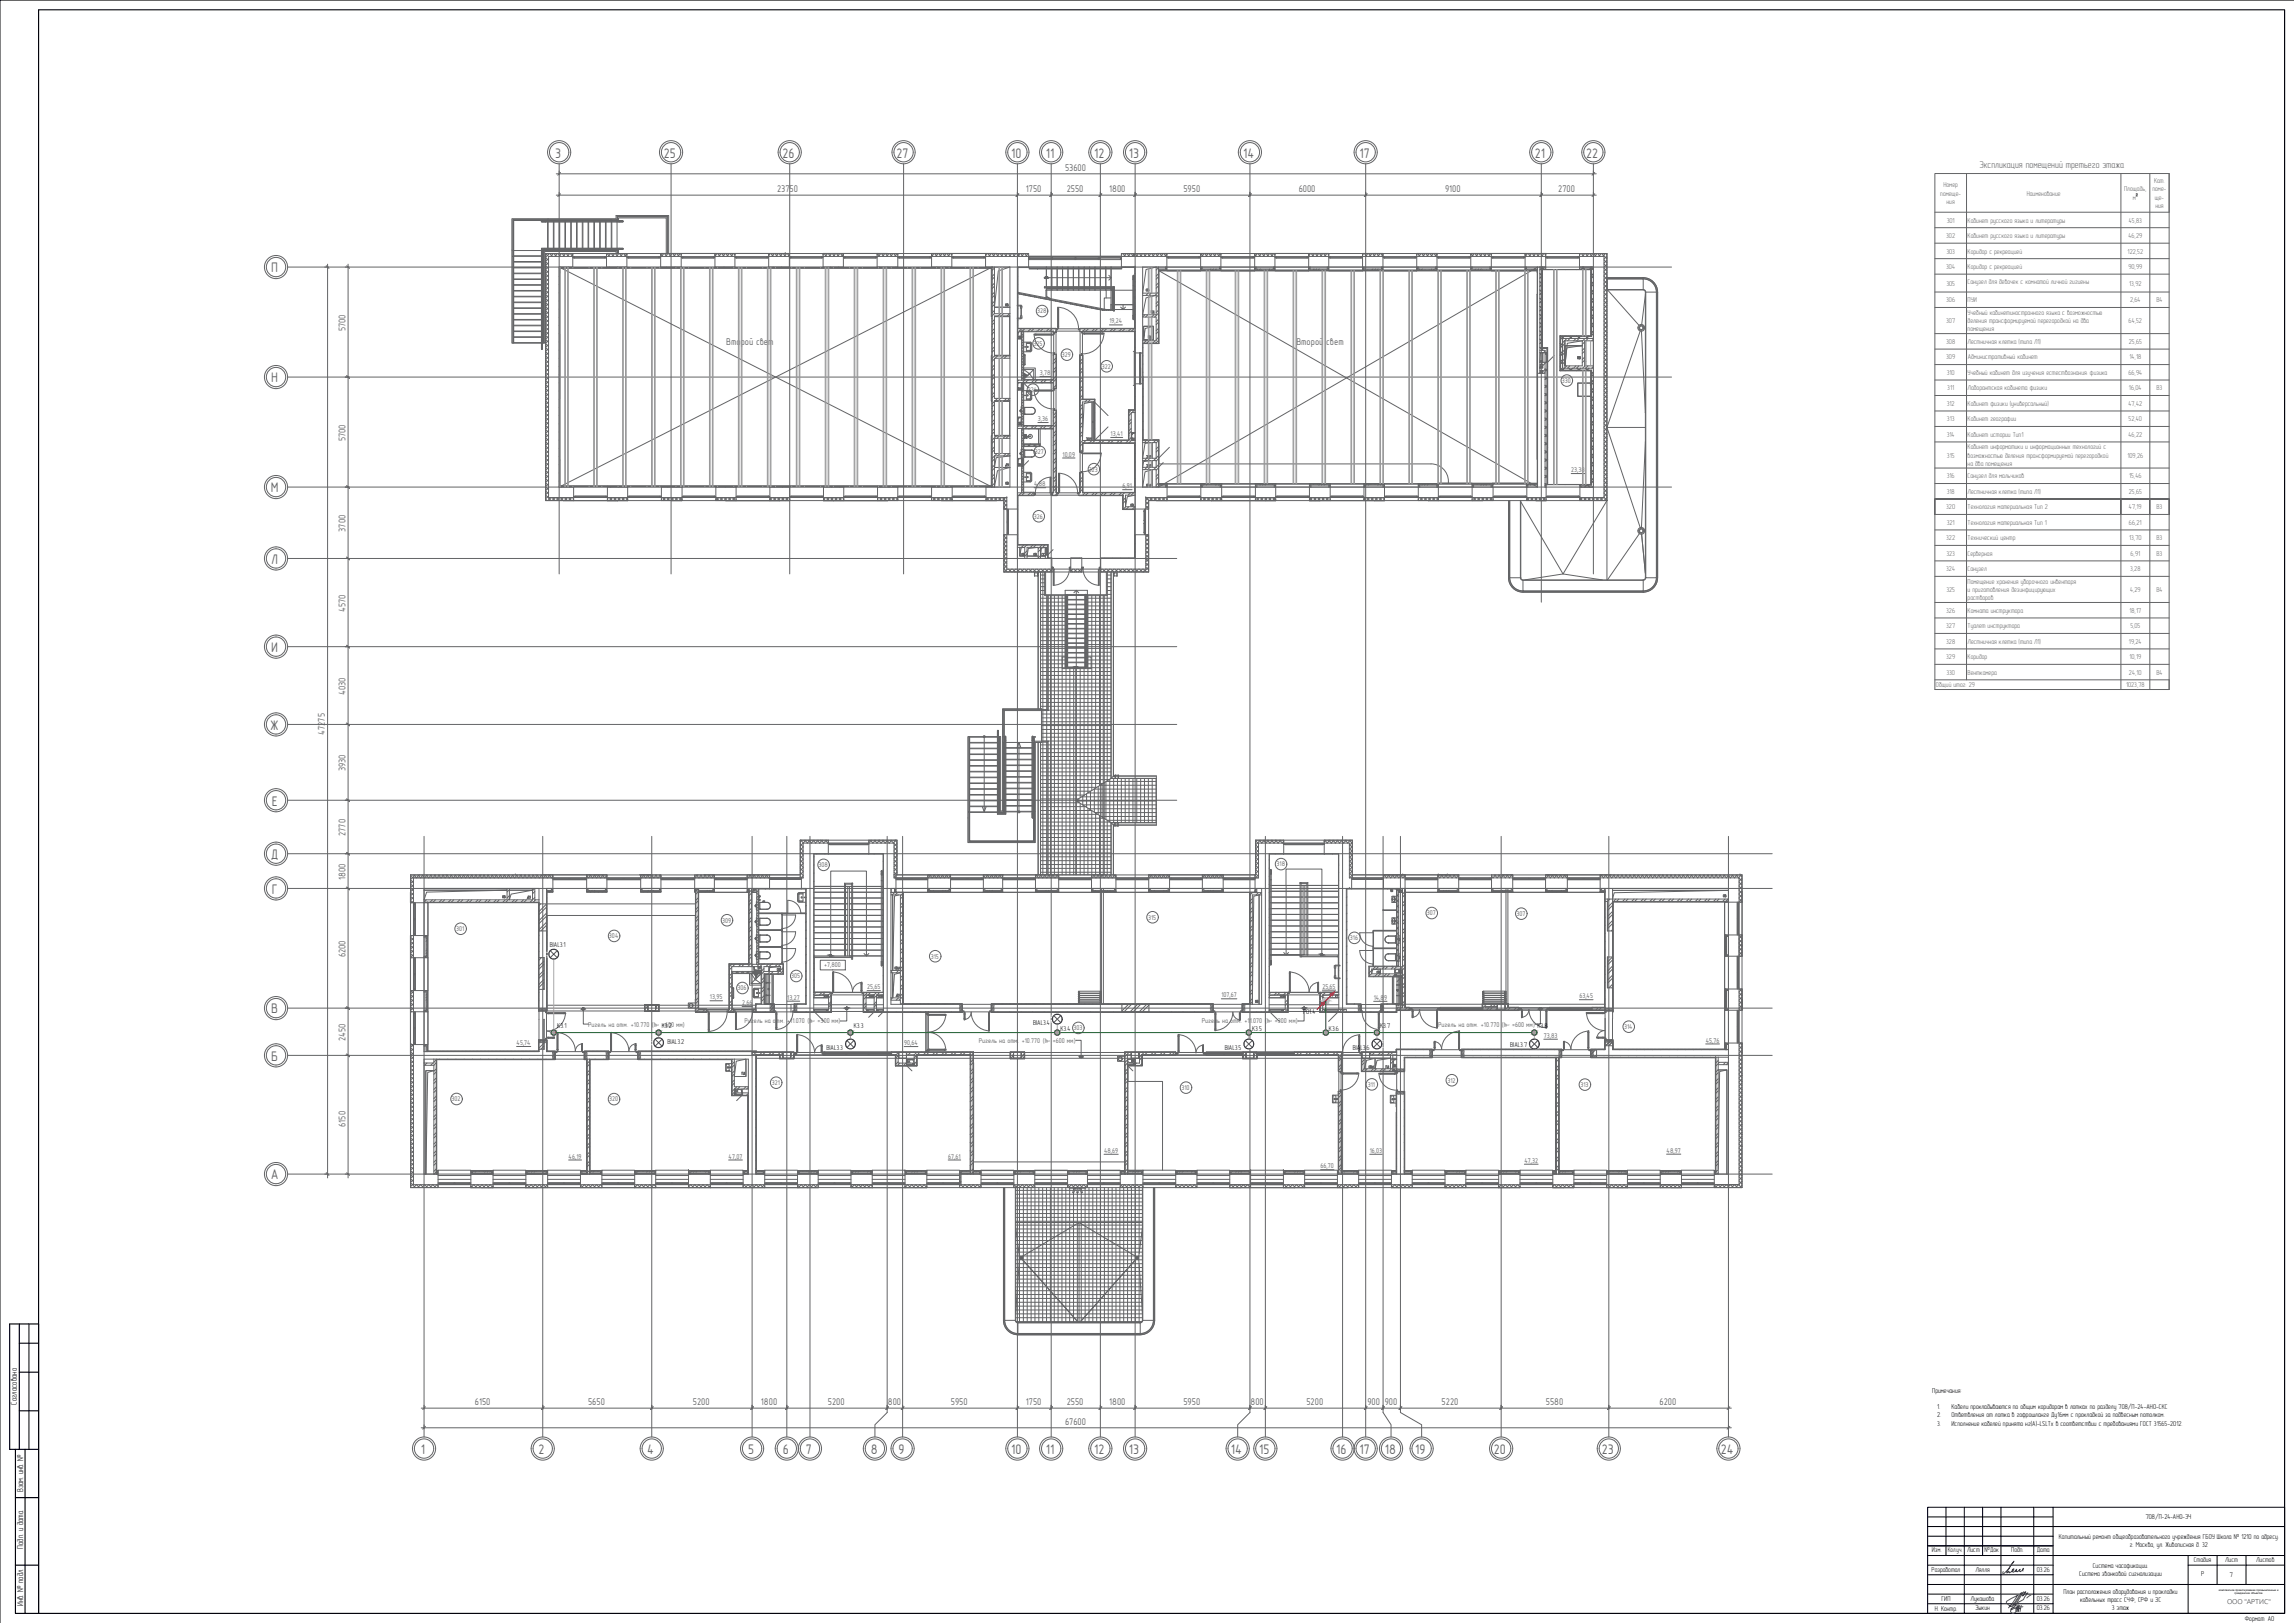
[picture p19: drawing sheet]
<svg xmlns="http://www.w3.org/2000/svg" width="1189mm" height="841mm" viewBox="0 0 1189 841" stroke-linecap="round" stroke-linejoin="round" font-family="sans-serif">
<defs><g id="words">
<g font-size="7.2" fill="#636466">
<text x="288" y="82">3</text>
<text x="344" y="82">25</text>
<text x="406" y="82">26</text>
<text x="465" y="82">27</text>
<text x="524" y="82">10</text>
<text x="542" y="82">11</text>
<text x="567" y="82">12</text>
<text x="585" y="82">13</text>
<text x="644" y="82">14</text>
<text x="705" y="82">17</text>
<text x="795" y="82">21</text>
<text x="822" y="82">22</text>
<text x="141" y="141">П</text>
<text x="141" y="198">Н</text>
<text x="140" y="255">М</text>
<text x="141" y="292">Л</text>
<text x="141" y="338">И</text>
<text x="140" y="378">Ж</text>
<text x="141" y="417">Е</text>
<text x="140" y="445">Д</text>
<text x="141" y="463">Г</text>
<text x="141" y="525">В</text>
<text x="141" y="550">Б</text>
<text x="140" y="611">А</text>
<text x="218" y="754">1</text>
<text x="279" y="754">2</text>
<text x="335" y="754">4</text>
<text x="388" y="754">5</text>
<text x="406" y="754">6</text>
<text x="418" y="754">7</text>
<text x="451" y="754">8</text>
<text x="466" y="754">9</text>
<text x="524" y="754">10</text>
<text x="542" y="754">11</text>
<text x="567" y="754">12</text>
<text x="585" y="754">13</text>
<text x="638" y="754">14</text>
<text x="652" y="754">15</text>
<text x="693" y="754">16</text>
<text x="705" y="754">17</text>
<text x="718" y="754">18</text>
<text x="733" y="754">19</text>
<text x="774" y="754">20</text>
<text x="830" y="754">23</text>
<text x="892" y="754">24</text>
</g>
<g font-size="5.1" fill="#636466">
<text x="552" y="89">53600</text>
<text x="1026" y="87">Экспликация помещений третьего этажа</text>
<text x="403" y="100">23750</text>
<text x="532" y="100">1750</text>
<text x="553" y="100">2550</text>
<text x="575" y="100">1800</text>
<text x="613" y="100">5950</text>
<text x="673" y="100">6000</text>
<text x="749" y="100">9100</text>
<text x="808" y="100">2700</text>
<text x="179" y="172" transform="rotate(-90 179 172)">5700</text>
<text x="376" y="179">Второй свет</text>
<text x="672" y="179">Второй</text>
<text x="687" y="179">свет</text>
<text x="179" y="229" transform="rotate(-90 179 229)">5700</text>
<text x="179" y="276" transform="rotate(-90 179 276)">3700</text>
<text x="179" y="317" transform="rotate(-90 179 317)">4570</text>
<text x="179" y="360" transform="rotate(-90 179 360)">4030</text>
<text x="168" y="381" transform="rotate(-90 168 381)">47275</text>
<text x="179" y="400" transform="rotate(-90 179 400)">3930</text>
<text x="179" y="433" transform="rotate(-90 179 433)">2770</text>
<text x="179" y="456" transform="rotate(-90 179 456)">1800</text>
<text x="179" y="496" transform="rotate(-90 179 496)">6200</text>
<text x="179" y="540" transform="rotate(-90 179 540)">2450</text>
<text x="179" y="584" transform="rotate(-90 179 584)">6150</text>
<text x="246" y="728">6150</text>
<text x="305" y="728">5650</text>
<text x="359" y="728">5200</text>
<text x="394" y="728">1800</text>
<text x="429" y="728">5200</text>
<text x="460" y="728">800</text>
<text x="493" y="728">5950</text>
<text x="532" y="728">1750</text>
<text x="553" y="728">2550</text>
<text x="575" y="728">1800</text>
<text x="613" y="728">5950</text>
<text x="648" y="728">800</text>
<text x="677" y="728">5200</text>
<text x="709" y="728">900</text>
<text x="718" y="728">900</text>
<text x="747" y="728">5220</text>
<text x="801" y="728">5580</text>
<text x="860" y="728">6200</text>
<text x="552" y="738">67600</text>
</g>
<g font-size="4.4">
<text x="9" y="728" transform="rotate(-90 9 728)">Согласовано</text>
<text x="12" y="773" transform="rotate(-90 12 773)">Взам. инв. №</text>
<text x="12" y="802" transform="rotate(-90 12 802)">Подп. и дата</text>
<text x="12" y="832" transform="rotate(-90 12 832)">Инв. № подл.</text>
</g>
<text font-size="4" fill="#636466" x="1106" y="103">²</text>
<text font-size="3.8" x="1154" y="831">ООО &quot;АРТИС&quot;</text>
<g font-size="3.7" fill="#636466">
<text x="1116" y="95">Кат.</text>
<text x="1006" y="101">помеще-</text>
<text x="1007" y="97">Номер</text>
<text x="1050" y="101">Наименование</text>
<text x="1101" y="99">Площадь,</text>
<text x="1116" y="99">поме-</text>
<text x="1009" y="106">ния</text>
<text x="1105" y="103">м</text>
<text x="1117" y="103">ще-</text>
<text x="1117" y="108">ния</text>
<text x="1009" y="115">301</text>
<text x="1020" y="115">Кабинет русского языка и литературы</text>
<text x="1103" y="115">45,83</text>
<text x="1009" y="123">302</text>
<text x="1020" y="123">Кабинет русского языка и литературы</text>
<text x="1103" y="123">46,29</text>
<text x="1009" y="131">303</text>
<text x="1020" y="131">Коридор с рекреацией</text>
<text x="1103" y="131">122,52</text>
<text x="1009" y="139">304</text>
<text x="1020" y="139">Коридор с рекреацией</text>
<text x="1103" y="139">90,99</text>
<text x="1009" y="148">305</text>
<text x="1020" y="147">Санузел для девочек с комнатой личной гигиены</text>
<text x="1103" y="148">13,92</text>
<text x="1009" y="157">306</text>
<text x="1020" y="157">ПУИ</text>
<text x="1104" y="157">2,64</text>
<text x="1118" y="157">В4</text>
<text x="1009" y="167">307</text>
<text x="1020" y="163">Учебный кабинетиностранного языка с возможностью</text>
<text x="1020" y="167">деления трансформируемой перегородкой на два</text>
<text x="1103" y="167">64,52</text>
<text x="1020" y="172">помещения</text>
<text x="1009" y="178">308</text>
<text x="1020" y="178">Лестничная клетка (типа Л1)</text>
<text x="1103" y="178">25,65</text>
<text x="1009" y="186">309</text>
<text x="1020" y="186">Административный кабинет</text>
<text x="1104" y="186">14,18</text>
<text x="1009" y="194">310</text>
<text x="1020" y="194">Учебный кабинет для изучения естествознания: физика</text>
<text x="1103" y="194">66,94</text>
<text x="1009" y="202">311</text>
<text x="1020" y="202">Лаборантская кабинета физики</text>
<text x="1103" y="202">16,04</text>
<text x="1118" y="202">В3</text>
<text x="1009" y="210">312</text>
<text x="1020" y="210">Кабинет физики (универсальный)</text>
<text x="1103" y="210">47,42</text>
<text x="1009" y="218">313</text>
<text x="1020" y="218">Кабинет географии</text>
<text x="1103" y="218">52,40</text>
<text x="1009" y="226">314</text>
<text x="1020" y="226">Кабинет истории Тип1</text>
<text x="1103" y="226">46,22</text>
<text x="1020" y="233">Кабинет информатики и информационных технологий с</text>
<text x="1009" y="237">315</text>
<text x="1020" y="237">возможностью деления трансформируемой перегородкой</text>
<text x="1103" y="237">109,26</text>
<text x="1020" y="241">на два помещения</text>
<text x="1009" y="248">316</text>
<text x="1020" y="248">Санузел для мальчиков</text>
<text x="1103" y="248">15,46</text>
<text x="1009" y="256">318</text>
<text x="1020" y="256">Лестничная клетка (типа Л1)</text>
<text x="1103" y="256">25,65</text>
<text x="1009" y="264">320</text>
<text x="1020" y="264">Технология материальная Тип 2</text>
<text x="1103" y="264">47,19</text>
<text x="1118" y="264">В3</text>
<text x="1009" y="272">321</text>
<text x="1020" y="272">Технология материальная Тип 1</text>
<text x="1103" y="272">66,21</text>
<text x="1009" y="280">322</text>
<text x="1020" y="280">Технический центр</text>
<text x="1103" y="280">13,70</text>
<text x="1118" y="280">В3</text>
<text x="1009" y="288">323</text>
<text x="1020" y="288">Серверная</text>
<text x="1104" y="288">6,91</text>
<text x="1118" y="288">В3</text>
<text x="1009" y="296">324</text>
<text x="1020" y="296">Санузел</text>
<text x="1104" y="296">3,28</text>
<text x="1020" y="303">Помещение хранения уборочного инвентаря</text>
<text x="1009" y="307">325</text>
<text x="1020" y="307">и приготовления дезинфицирующих</text>
<text x="1020" y="311">растворов</text>
<text x="1104" y="307">4,29</text>
<text x="1118" y="307">В4</text>
<text x="1009" y="318">326</text>
<text x="1020" y="318">Комната инструктора</text>
<text x="1104" y="318">18,17</text>
<text x="1009" y="326">327</text>
<text x="1020" y="326">Туалет инструктора</text>
<text x="1104" y="326">5,05</text>
<text x="1009" y="334">328</text>
<text x="1020" y="334">Лестничная клетка (типа Л1)</text>
<text x="1103" y="334">19,24</text>
<text x="1009" y="342">329</text>
<text x="1020" y="342">Коридор</text>
<text x="1104" y="342">10,19</text>
<text x="1009" y="350">330</text>
<text x="1020" y="350">Венткамера</text>
<text x="1103" y="350">24,10</text>
<text x="1118" y="350">В4</text>
<text x="1003" y="356">Общий итог: 29</text>
<text x="1102" y="356">1023,78</text>
</g>
<g font-size="3.7">
<text x="285" y="491">BIAL3.1</text>
<text x="675" y="526">РО1.4</text>
<text x="289" y="533">К3.1</text>
<text x="343" y="533">К3.2</text>
<text x="442" y="533">К3.3</text>
<text x="535" y="531">BIAL3.4</text>
<text x="715" y="533">К3.7</text>
<text x="797" y="533">К3.8</text>
<text x="550" y="534">К3.4</text>
<text x="649" y="534">К3.5</text>
<text x="689" y="534">К3.6</text>
<text x="346" y="541">BIAL3.2</text>
<text x="428" y="544">BIAL3.3</text>
<text x="635" y="544">BIAL3.5</text>
<text x="701" y="544">BIAL3.6</text>
<text x="783" y="542">BIAL3.7</text>
<text x="1001" y="722">Примечания:</text>
<text x="1004" y="730">1.</text>
<text x="1011" y="730">Кабели прокладываются по общим коридорам в лотках по разделу 708/П-24-АНО-СКС</text>
<text x="1004" y="734">2.</text>
<text x="1011" y="734">Ответвления от лотка в гофрошланге Ду16мм с прокладкой за подвесным потолком.</text>
<text x="1004" y="739">3.</text>
<text x="1011" y="739">Исполнение кабелей принято нг(А)-LSLTx в соответствии с требованиями ГОСТ 31565-2012.</text>
<text x="1112" y="787">708/П-24-АНО-ЭЧ</text>
<text x="1067" y="798">Капитальный ремонт общеобразовательного учреждения ГБОУ Школа № 1210 по адресу:</text>
<text x="1104" y="802">г. Москва, ул. Живописная д. 32</text>
<text x="1001" y="804">Изм.</text>
<text x="1009" y="804">Кол.уч.</text>
<text x="1019" y="804">Лист</text>
<text x="1029" y="804">№Док</text>
<text x="1042" y="804">Подп.</text>
<text x="1056" y="804">Дата</text>
<text x="1137" y="809">Стадия</text>
<text x="1153" y="809">Лист</text>
<text x="1169" y="809">Листов</text>
<text x="1001" y="814">Разработал</text>
<text x="1024" y="814">Лялля</text>
<text x="1056" y="814">03.26</text>
<text x="1085" y="813">Система часофикации.</text>
<text x="1078" y="817">Система звонковой сигнализации</text>
<text x="1141" y="817">Р</text>
<text x="1156" y="817">7</text>
<text x="1069" y="826">План расположения оборудования и прокладки</text>
<text x="1006" y="829">ГИП</text>
<text x="1021" y="829">Лукашова</text>
<text x="1056" y="829">03.26</text>
<text x="1078" y="830">кабельных трасс СЧФ, СРФ и ЗС</text>
<text x="1003" y="835">Н. Контр.</text>
<text x="1024" y="834">Зыкин</text>
<text x="1056" y="834">03.26</text>
<text x="1094" y="834">3 этаж</text>
<text x="1163" y="840">Формат A0</text>
</g>
<g font-size="3.6" fill="#636466">
<text x="537" y="162">328</text>
<text x="575" y="168">19,24</text>
<text x="536" y="179">325</text>
<text x="550" y="185">329</text>
<text x="571" y="191">322</text>
<text x="539" y="194">3,78</text>
<text x="533" y="203">324</text>
<text x="809" y="198">330</text>
<text x="538" y="218">3,36</text>
<text x="576" y="226">13,41</text>
<text x="536" y="235">327</text>
<text x="551" y="237">10,09</text>
<text x="564" y="244">323</text>
<text x="814" y="245">23,38</text>
<text x="536" y="252">4,88</text>
<text x="582" y="253">6,91</text>
<text x="536" y="269">326</text>
<text x="424" y="449">308</text>
<text x="662" y="449">318</text>
<text x="374" y="478">309</text>
<text x="595" y="477">315</text>
<text x="739" y="474">307</text>
<text x="786" y="475">307</text>
<text x="236" y="483">301</text>
<text x="316" y="486">304</text>
<text x="700" y="487">316</text>
<text x="482" y="497">315</text>
<text x="427" y="501">+7,800</text>
<text x="410" y="507">305</text>
<text x="382" y="513">306</text>
<text x="449" y="513">25,65</text>
<text x="685" y="512">25,65</text>
<text x="368" y="518">13,95</text>
<text x="385" y="521">2,66</text>
<text x="408" y="518">13,27</text>
<text x="633" y="517">107,67</text>
<text x="712" y="518">14,89</text>
<text x="818" y="517">63,45</text>
<text x="305" y="532">Ригель на отм. +10.770 (h</text>
<text x="343" y="532">=600 мм)</text>
<text x="386" y="530">Ригель на отм. +11.070 (h</text>
<text x="424" y="530">=300 мм)</text>
<text x="556" y="534">303</text>
<text x="623" y="530">Ригель на отм. +11.070 (h</text>
<text x="661" y="530">=300 мм)</text>
<text x="745" y="532">Ригель на отм. +10.770 (h</text>
<text x="784" y="532">=600 мм)</text>
<text x="842" y="533">314</text>
<text x="800" y="538">73,83</text>
<text x="268" y="542">45,74</text>
<text x="469" y="542">90,64</text>
<text x="507" y="540">Ригель на отм</text>
<text x="527" y="540">. +10.770 (h</text>
<text x="546" y="540">=600 мм)</text>
<text x="884" y="540">45,76</text>
<text x="400" y="562">321</text>
<text x="709" y="563">311</text>
<text x="750" y="561">312</text>
<text x="819" y="563">313</text>
<text x="612" y="565">310</text>
<text x="234" y="571">302</text>
<text x="316" y="571">320</text>
<text x="572" y="597">48,69</text>
<text x="710" y="597">16,03</text>
<text x="864" y="597">48,97</text>
<text x="295" y="600">46,19</text>
<text x="378" y="600">47,07</text>
<text x="491" y="600">67,61</text>
<text x="684" y="605">66,70</text>
<text x="790" y="603">47,32</text>
</g>
<g font-size="2" fill="#636466">
<text x="340" y="531">риг .</text>
<text x="420" y="530">риг .</text>
<text x="657" y="530">риг .</text>
<text x="780" y="531">риг .</text>
<text x="542" y="540">риг</text>
<text x="545" y="540">.</text>
</g>
<g font-size="1.4">
<text x="1150" y="824">комплексное проектирование промышленных и</text>
<text x="1158" y="826">гражданских объектов</text>
</g>
</g></defs>
<g fill="none" stroke="#636466" stroke-width=".52">
<path d="M1019 90v169M1099 90v169M1114 90v169M1003 118h121M1003 110h121M290 138l224 114M514 138l-224 114M523 138l-6 2-2 19h8M797 138l-197 114M1003 134h121M1003 126h121M521 158h1v1z"/>
<path d="M522 158h.1M522 158v-1v2v-1M523 158h.1M600 140l197 112M1003 159h121M1003 151h121M1003 142h121M528 174v1zM528 172h1v4h-2zM528 175h1M529 174v1M529 174h-1v1h1"/>
<path d="M529 175h.1M811 179h9l-8 1-1 10zM811 177v13M820 177l-8 1-1 12M1003 173h121M818 185v1zM818 185h1M819 185v1M819 185h.1M819 185h-1v1h1M819 186h.1M1003 197h121"/>
<path d="M1003 189h121M1003 181h121M527 216h2v4h-2l1-3 1-1M528 219v1zM528 219h1M529 219h.1M529 219h-1v1h1v-1M529 220h.1M1003 213h121M1003 205h121M561 228l1-19 4-1v20M563 227h1v1h-1"/>
<path d="M563 227h1M564 227h1l-1 1zM565 228v-1h1v1M592 237l1-7 4-1v8M594 236h1v1h-1M594 237h1M595 236h1v1zM596 237v-1v1l1-1v1M1003 229h121M1003 221h121M588 257h-4l-1 6M592 242l1-3h4v3"/>
<path d="M592 252l1-7 4-2v9M594 241h1v1h-1M594 241h1M595 241h1v1zM596 242v-1h1v1M1003 259v8h121v-8v98h-121zM1003 259h121zM1003 251h121M1003 243h121M1003 259v-169h121v169M586 261h1l-1 1zM587 262h.1"/>
<path d="M587 261v1M1003 275h121M1019 267v-8v93M1099 267v-8v98M1114 267v-8v98M529 284v4h2M530 287v1zM530 287h1M531 287h.1M531 287v1M531 288h.1M531 284h-2v4"/>
<path d="M536 287v1zM537 287h.1M537 287v1M537 288h.1M538 284h-5l-1 4h6M1003 299h121M1003 291h121M1003 283h121M1003 312h121M1003 336h121M1003 328h121M1003 320h121"/>
<path d="M552 340h-2v6h15v-6h-2M1003 352h121v5M1003 344h121M283 521h109M283 524h109M422 521h36M422 524h36M658 521h36M658 524h36M724 520h108M724 523h108M392 548h332"/>
<path d="M392 545h332"/>
</g>
<path d="M1124 90v20" fill="none" stroke="#636466" stroke-width=".52"/>
<g fill="none" stroke="#636466" stroke-width=".52">
<path d="M283 131h250v7h-6v20M283 131v128h237v37h26M283 140h.1M283 138h.1M283 134h.1M283 140l1 1M283 138l1 1M283 136l1 1M283 134l1 1M283 131l1 2M284 133v125h13M284 138l-1 2"/>
<path d="M284 134l-1 1M284 136l-1 2M285 131l-2 2M285 131l1 2M287 131l-2 2M287 131l2 2M287 131h.1M289 131l-2 2M289 131l2 2M290 131h.1M291 131l-1 2M291 131l2 2"/>
<path d="M293 131l-1 2M293 131l2 2M295 131h.1M295 131l-1 2M296 131l1 2h-13M297 132l-1 1M297 131v7M314 131v7h11v-7M314 133h11M314 131h.1M315 131l1 2M316 131l-1 2"/>
<path d="M317 131l1 2M319 131l-2 2M319 131l1 2M321 131l-2 2M321 131l1 2M323 131l-2 2M323 131l2 2M325 132h.1M325 132l-2 1M342 131v7h11v-7M342 133h11M342 132l2 1"/>
<path d="M342 131h.1M344 131h.1M344 131l-1 2M344 131l2 2M346 131l-1 2M346 131l2 2M348 131l-1 2M349 131l1 2M350 131l-1 2M351 131l1 2M353 131l-2 2M353 131v1"/>
<path d="M371 131v7h10v-7M371 133h10M371 132v1M372 131l-1 2M372 131l1 2M372 131h.1M374 131l-2 2M374 131l1 2M376 131l-2 2M376 131l2 2M378 131l-1 2M378 131l2 2"/>
<path d="M380 131l-1 2M380 131l1 1M381 133h.1M398 131v7h11v-7M398 133h11M398 132l1 1M399 131l-1 1M399 131l2 2M401 131h.1M401 131l-1 2M402 131l1 2M403 131l-1 2"/>
<path d="M404 131l1 2M406 131l-2 2M406 131l1 2M407 131h.1M408 131l-2 2M408 131l1 2M409 132l-1 1M427 131v7h10v-7M427 131v1M427 131l2 2M429 131l-2 2M429 131l2 2"/>
<path d="M431 131l-1 2M431 131l2 2M433 131l-1 2M433 131l2 2M434 131h.1M435 131l-1 2M436 131l1 2h-10M437 132l-1 1M455 133h10M457 131l-2 2M457 131l1 2M459 131l-2 2"/>
<path d="M459 131l1 2M461 131l-2 2M461 131l1 2M463 131l-2 2M463 131l2 2M465 131l-1 2M465 131h.1M465 131v7h-10v-7l1 2M483 131v7h10v-7M483 132l1 1M484 131l-1 2h10M484 131l2 2"/>
<path d="M486 131l-1 2M486 131l2 2M487 131h.1M488 131l-1 2M489 131l1 2M490 131l-1 2M491 131l1 2M493 131l-2 2M493 131v1M493 133h.1M511 131v7h3M511 133h94"/>
<path d="M511 132h.1M511 132v1M512 131l-1 1M512 131l1 2M514 131l-2 2M514 131l2 2M515 138h8v25M516 131l-2 2M516 131l2 2M516 131h.1M518 131l-1 2M518 131l2 2"/>
<path d="M519 131h.1M520 131l-1 2M520 131l2 2M522 131l-1 2M522 131l2 2M524 131l-1 2M525 131l1 2M525 131h.1M527 131l-2 2M527 131l1 2M528 132h.1M528 132l-1 1"/>
<path d="M529 131l-1 1M529 131l1 2M531 131l-2 2M531 131l1 2M533 131h.1M533 131l-2 2M581 133h.1M582 131l-1 1M582 131l1 2M584 131l-2 2M584 131l2 2M586 131l-2 2"/>
<path d="M586 131l2 2M588 132h.1M588 131l-1 2M588 131l2 2M588 138h.1M588 138h-7v-7h252v128h-238v37h-25M590 131l-1 2M590 131l2 2M592 131l-1 2M592 131h.1M592 131l2 2M594 131l-1 2"/>
<path d="M595 131l1 2M597 131l-2 2M597 131l1 2M599 131l-2 2M599 131l1 2M599 138h-7v14M600 138h4M601 131l-2 2M601 131l1 2M603 131l-2 2M603 131l2 2M605 132l-2 1"/>
<path d="M605 131v7h17v-7l2 2M622 133h11M622 132h.1M623 138h9M624 131l-1 2M624 131h.1M624 131l2 2M626 131l-1 2M626 131l2 2M628 131l-1 2M629 131l1 2M630 131l-1 2"/>
<path d="M631 131l1 2M631 131h.1M633 131l-2 2M633 131v7h17v-7M650 132l1 1M651 138h9M652 131l-2 2h11M652 131l1 2M652 131h.1M654 131l-2 2M654 131l2 2M655 131h.1"/>
<path d="M656 131l-2 2M656 131l2 2M658 131l-1 2M658 131l2 2M659 131h.1M660 131l-1 2M660 131l1 1M661 131v7h17v-7M678 133h11M678 132l1 1M679 138h9M679 131l-1 1"/>
<path d="M679 131l2 2M681 131l-1 2M682 131l1 2M683 131h.1M683 131l-1 2M684 131l1 2M686 131l-2 2M686 131l1 2M688 131l-2 2M688 131l1 1M689 131v7h17v-7M689 133h-1"/>
<path d="M706 133h11M706 133h.1M707 131l-1 1M707 138h9M707 131l2 2M708 131h.1M709 131l-2 2M709 131l2 2M711 131l-1 2M711 131l2 2M712 131h.1M713 131l-1 2"/>
<path d="M713 131l2 2M715 131l-1 2M716 131l1 2M717 132l-1 1M717 131v7h17v-7M734 133h11M734 132h.1M734 131v1M735 131l1 2M735 138h9M735 133l2-2 1 2M736 131h.1"/>
<path d="M739 131l-2 2M739 131l1 2M741 131l-2 2M741 131l1 2M743 131l-2 2M743 131l2 2M745 132l-1 1M745 131v7h17v-7l2 2M762 133h11M763 138h9M764 131l-1 2M764 131l2 2"/>
<path d="M765 131h.1M766 131l-1 2M766 131l2 2M768 131l-1 2M769 131l1 2M770 131l-1 2M771 131l1 2M773 131l-2 2M773 131h.1M773 131v7h17v-7M790 132l1 1M791 131h.1"/>
<path d="M792 131l-2 2h11M792 131l1 2M794 131l-2 2M794 131l2 2M796 131l-2 2M796 131l2 2M797 138v1M798 131l-1 2M798 131l2 2M799 131h.1M800 131l-1 2M800 131l1 1"/>
<path d="M801 132h.1M801 131v7h-10M801 133h.1M819 133h12v125h-12l1 1M819 131v7h7M819 132h.1M819 133h.1M819 131v1M819 131l2 2M821 131l-1 2M822 131l1 2M824 131l-2 2"/>
<path d="M824 131l1 2M826 131l-2 2M826 131l1 2M827 131h.1M828 131l-2 2M828 131l1 2M830 131h.1M830 131l-2 2M830 131l3 3M831 139l2 1M831 137l2 1M831 135l2 1"/>
<path d="M832 131l-2 2M832 131l1 1M833 133l-2 1M833 137l-2 1M833 135l-2 1M833 139l-2 2M833 136h.1M833 134h.1M833 139h.1M833 133h.1M283 148h.1M283 159l1 1"/>
<path d="M283 157l1 1M283 155l1 1M283 153l1 1M283 150l1 2M283 148l1 2M283 146l1 2M283 144l1 2M283 142l1 1M284 140l-1 2M284 142l-1 2M284 145l-1 1M284 147l-1 1"/>
<path d="M284 149l-1 1M284 151l-1 1M284 153l-1 2M284 155l-1 2M284 157l-1 2M284 159l-1 2M527 159v6M592 153v10M797 140h.1M831 158l2 2M831 156l2 1M831 154l2 1"/>
<path d="M831 152l2 1M831 150l2 1M831 147l2 2M831 145l2 2M831 143l2 2M831 141l2 2M833 148l-2 1M833 141l-2 2M833 143l-2 2M833 145l-2 2M833 150l-2 1M833 152l-2 1"/>
<path d="M833 154l-2 1M833 156l-2 2M833 158l-2 2M833 147h.1M833 158h.1M833 145h.1M833 150h.1M833 156h.1M833 144h.1M283 162h.1M283 170h.1M283 178l1 2"/>
<path d="M283 176l1 1M283 174l1 1M283 172l1 1M283 170l1 1M283 167l1 2M283 165l1 2M283 163l1 2M283 161l1 2M284 161l-1 2M284 164l-1 1M284 166l-1 1M284 168l-1 1"/>
<path d="M284 170l-1 1M284 172l-1 2M284 174l-1 2M284 176l-1 2M284 178l-1 2M523 164v20M527 172v25M588 172v27h3M592 164v13M826 177v13M831 179l2 2M831 177l2 2"/>
<path d="M831 175l2 2M831 173l2 1M831 171l2 1M831 169l2 1M831 167l2 1M831 164l2 2M831 162l2 2M831 160l2 2M833 173l-2 2M833 162l-2 2M833 167l-2 1M833 160l-2 2"/>
<path d="M833 165l-2 1M833 169l-2 1M833 171l-2 1M833 175l-2 2M833 177l-2 2M833 179l-2 2M833 169h.1M833 161h.1M833 167h.1M833 172h.1M833 178h.1M833 177h.1"/>
<path d="M833 168h.1M283 185l1 1M283 199l1 2M283 197l1 2M283 195l1 2M283 193l1 1M283 191l1 1M283 189l1 1M283 187l1 1M283 182l1 2M283 180l1 2M284 191l-1 1"/>
<path d="M284 181l-1 1M284 183l-1 1M284 185l-1 1M284 187l-1 1M284 189l-1 2M284 193l-1 2M284 195l-1 2M284 198l-1 1M284 200l-1 1M523 186v20M527 198v57M588 183h3"/>
<path d="M591 183h1M591 199h1M797 193h3M798 183v5M798 189v2M798 192v1M831 198l2 2M831 196l2 2M831 194l2 2M831 192l2 1M831 190l2 1M831 188l2 1"/>
<path d="M831 186l2 1M831 184l2 1M831 181l2 2M833 196l-2 2M833 198l-2 2M833 190l-2 2M833 192l-2 2M833 182l-2 1M833 184l-2 1M833 186l-2 1M833 188l-2 1M833 194l-2 2"/>
<path d="M833 180h.1M833 192h.1M833 184h.1M833 190h.1M833 195h.1M833 186h.1M833 199h.1M833 191h.1M283 217h.1M283 218l1 2M283 216l1 2M283 214l1 2"/>
<path d="M283 212l1 1M283 210l1 1M283 208l1 1M283 206l1 1M283 204l1 1M283 201l1 2M284 202l-1 1M284 204l-1 1M284 206l-1 2M284 208l-1 2M284 210l-1 2M284 212l-1 2"/>
<path d="M284 215l-1 1M284 217l-1 1M284 219l-1 1M523 208v18M588 214v14M831 220l2 1M831 217l2 2M831 215l2 2M831 213l2 2M831 211l2 2M831 209l2 1M831 207l2 1"/>
<path d="M831 205l2 1M831 203l2 1M831 200l2 2M833 203l-2 1M833 218l-2 1M833 220l-2 1M833 201l-2 1M833 205l-2 1M833 207l-2 1M833 209l-2 2M833 211l-2 2M833 213l-2 2"/>
<path d="M833 215l-2 2M833 203h.1M833 214h.1M833 201h.1M833 206h.1M833 212h.1M833 217h.1M833 209h.1M283 229h.1M283 240l1 1M283 237l1 2M283 235l1 2"/>
<path d="M283 233l1 2M283 231l1 2M283 229l1 1M283 227l1 1M283 225l1 1M283 223l1 1M283 220l1 2M284 221l-1 1M284 223l-1 2M284 225l-1 2M284 227l-1 2M284 229l-1 2"/>
<path d="M284 232l-1 1M284 234l-1 1M284 236l-1 1M284 238l-1 1M284 240l-1 1M523 236v16h-8M523 227v8M592 229v8M592 239v3M831 239l2 1M831 237l2 1M831 234l2 2"/>
<path d="M831 232l2 2M831 230l2 2M831 228l2 2M831 226l2 1M831 224l2 1M831 222l2 1M833 224l-2 1M833 228l-2 2M833 232l-2 2M833 222l-2 1M833 226l-2 2M833 230l-2 2"/>
<path d="M833 235l-2 1M833 237l-2 1M833 239l-2 1M833 225h.1M833 236h.1M833 223h.1M833 228h.1M833 234h.1M833 239h.1M833 233h.1M833 221h.1M833 227h.1"/>
<path d="M283 252h.1M283 259h.1M283 257l3 2M283 254l1 2M283 252l1 2M283 250l1 2M283 248l1 2M283 246l1 1M283 244l1 1M283 242l1 1M284 242l-1 2M284 244l-1 2"/>
<path d="M284 246l-1 2M284 248l-1 2M284 251l-1 1M284 253l-1 1M284 255l-1 1M284 257l-1 1M285 258l-1 1M286 258l2 1M287 259h.1M288 258l-2 1M288 258l2 1M289 259h.1"/>
<path d="M290 258l-2 1M290 252h.1M290 258l2 1M291 259h.1M292 258l-2 1M293 258l1 1M294 258l-2 1M295 258l1 1M296 258l-1 1M297 258h.1M297 259h.1M297 252v7"/>
<path d="M315 259v-7h10v7M315 258h10M315 259h.1M315 258h.1M316 259h.1M316 258l1 1M317 258l-1 1M318 258l2 1M319 259h.1M319 258l-1 1M320 258l2 1M322 258l-2 1"/>
<path d="M322 258l2 1M324 258l-2 1M324 258l1 1M325 258l-1 1M343 258h10l-1 1M344 258l1 1M344 259h.1M345 258l-2 1M346 258l1 1M347 258l-2 1M348 258l1 1M349 258l-1 1"/>
<path d="M350 258l1 1M351 258l-1 1M352 258l1 1v-7h-10v7M372 259h.1M372 258l-1 1v-7h10v7M373 258l2 1M375 258l-2 1M375 258l2 1M377 258l-2 1M377 258l2 1M379 258l-2 1M380 258l1 1"/>
<path d="M381 258l-2 1M381 258h-10l2 1M399 258h10M399 258l1 1M400 258l-1 1M401 258l1 1M402 258l-1 1M403 258l1 1M404 258l-1 1M405 258l2 1M406 258l-1 1M407 259h.1"/>
<path d="M407 258l2 1M408 258l-1 1M409 259v-7h-10v7M409 258h.1M427 259v-7h10v7M427 258h10M427 258l1 1M427 259h.1M428 258l-1 1M428 258l2 1M430 258l-2 1M430 258l2 1"/>
<path d="M432 258l-2 1M433 258l1 1M434 258l-2 1M435 258l1 1M435 259h.1M436 258l-1 1M437 258h.1M437 259h.1M455 259v-7h10v7M455 258h10M455 259h.1M455 258h.1"/>
<path d="M456 258l1 1M457 258l-1 1M458 258l2 1M459 258l-1 1M460 259h.1M460 258l2 1M462 258l-2 1M462 258l2 1M464 259h.1M464 258l-2 1M464 258l1 1M465 258l-1 1"/>
<path d="M483 258h10l-1 1M484 258l1 1M485 258l-2 1M486 258l1 1M487 258l-2 1M488 258l1 1M489 258l-1 1M490 258l1 1M491 259h.1M491 258l-1 1M492 258l1 1v-7h-10v7M493 259h.1"/>
<path d="M511 258h11M511 258l2 1M513 259h.1M513 258l2 1M514 252h-3v7l1-1M515 258l-2 1M515 258l2 1M517 258l-2 1M517 258l2 1M519 259h.1M519 258l-2 1M520 258l2 2"/>
<path d="M520 258h2v6M521 258l-2 1M522 258h.1M522 259l-2 2 2 1M527 257v7h-7M588 252v11M592 243v9h7M594 258h.1M594 258v6M594 258h11M594 260l1 1M594 258l1 1"/>
<path d="M595 258l-1 1M595 260l-1 1M596 258l1 1M597 258l-1 1M598 258l2 1M599 258l-1 1M600 258l2 1M600 252h4M602 258l-2 1M602 259h.1M602 258l2 1M604 258l-2 1"/>
<path d="M604 259h.1M604 258h1M605 259h-1M605 252h.1M605 252v7M622 258h11M622 252v7M622 259h1M623 258h-1M623 252h9M624 258l1 1M625 258l-2 1"/>
<path d="M626 258l1 1M627 258l-2 1M628 258l1 1M629 259h.1M629 258l-1 1M630 258l1 1M630 259h.1M631 258l-1 1M632 258l1 1M633 259v-7h18v7M633 258l-1 1M651 258h10"/>
<path d="M651 258l2 1M651 252h9M652 258l-1 1M653 258l2 1M655 258l-2 1M655 258l2 1M657 258l-2 1M657 258l2 1M659 258l-2 1M660 258l1 1M661 258l-2 1M661 259v-7h18v7"/>
<path d="M679 252h10M679 259h.1M680 258l-1 1M681 258l1 1M681 259h.1M682 258l-1 1M683 258l1 1M684 258l-1 1M685 258l2 1M686 258l-1 1M687 258l2 1M689 258l-2 1"/>
<path d="M689 258h-10l1 1M689 259h.1M689 259v-7h18v7M707 258h11M707 259h.1M707 259h1M708 259h.1M708 258l-1 1M708 252h9M708 258l2 1M710 259h.1M710 258l-2 1"/>
<path d="M710 258l2 1M712 258l-2 1M713 258l1 1M714 258l-2 1M715 258l1 1M716 258l-1 1M717 258l1 1h-1M718 259v-7h17v7M735 259h.1M735 258h10M736 252h9M736 258l1 1"/>
<path d="M737 258l-1 1M738 258l2 1M739 258l-1 1M740 258l2 1M742 258l-2 1M742 258l2 1M744 258l-2 1M744 258l1 1M745 259v-7h18v7M745 258l-1 1M763 258h11M764 258l1 1"/>
<path d="M764 252h9M765 258l-2 1M766 258l1 1M767 258l-1 1M768 258l1 1M769 258l-1 1M770 258l1 1M771 258l-1 1M772 258l2 1M773 259h.1M773 258l-1 1M774 252h17"/>
<path d="M774 252v7M791 252v7M792 258l-1 1M793 258l2 1M795 258l-2 1M795 258l2 1M797 258l-2 1M797 251v1h-5M797 258l2 1M799 258l-2 1M800 258l1 1M801 252v7"/>
<path d="M801 258l-2 1M801 258h-10l2 1M820 258l-1 1M821 258l1 1M822 258l-1 1M823 258l1 1M824 259h.1M824 258l-1 1M825 258l2 1M826 252h.1M826 252h-7v7M826 259h.1"/>
<path d="M826 258l-1 1M827 258l2 1M829 258l-2 1M829 258l2 1M831 258l-2 1M831 258l2 1M831 256l2 1M831 253l2 2M831 251l2 2M831 249l2 2M831 247l2 2M831 245l2 2"/>
<path d="M831 243l2 1M831 241l2 1M833 254l-2 1M833 258l-2 1M833 247l-2 2M833 249l-2 2M833 241l-2 1M833 243l-2 2M833 245l-2 2M833 252l-2 1M833 256l-2 1M833 248h.1"/>
<path d="M833 259h.1M833 245h.1M833 251h.1M833 257h.1M833 255h.1M520 277h7v5M521 277l-1 1 2 1M522 277v18h23v1M522 261l-2 2 1 1M522 263l-1 1M522 278l-2 2 2 1M588 264h7"/>
<path d="M594 277v18h-24v1M594 279l1 2M594 262l1 2M594 277l1 1M595 277l-1 1M595 277h-7v12M595 262l-1 2M595 279l-1 2M520 293h.1M520 293l2 1M520 282l2 1M522 280l-2 2"/>
<path d="M522 285l-2 1 2 2M522 289l-2 1 2 2M522 282l-2 2 2 2M522 287l-2 1 2 2M522 291l-2 1M522 293l-2 2 2 1M522 295l-1 1M523 295l1 1M524 295l-1 1M525 295l1 1M526 296h.1M526 295l-1 1"/>
<path d="M527 295l1 1M527 284v5h4M528 296h.1M528 295l-1 1M529 295l2 1M531 295l-2 1M531 295l2 1M532 289h6M533 295l-2 1M533 295l2 1M535 295l-2 1M535 295l2 1"/>
<path d="M536 296h.1M537 295l-2 1M537 295l2 1M539 295l-1 1M539 289h3M540 295l1 1M540 296h.1M541 295l-1 1M542 295l1 1M543 295l-1 1M544 295l1 1M545 295l-1 1"/>
<path d="M545 294v-5h10v5M546 295h8M546 296h23M555 296v-1h6v1M555 295l1 1M556 295l-1 1M557 295l1 1M558 295l-1 1M559 295l1 1M560 295l-1 1M561 294v-5h9v5M561 295h8"/>
<path d="M570 296h.1M570 296h1M571 295h-1M571 295l2 1M573 295l-1 1M574 295l1 1M575 295l-1 1M576 295l1 1M577 295l-1 1M578 295l1 1M578 296h.1M579 295l-1 1"/>
<path d="M580 295l1 1M582 295l-2 1M582 295l2 1M584 295l-2 1M584 295l2 1M586 295l-2 1M586 295l2 1M588 295l-2 1M588 295l2 1M589 296h.1M590 295l-2 1M591 295l1 1"/>
<path d="M592 295l-1 1M593 296h.1M593 295l1 1M594 294l1 1M594 292l1 1M594 290l1 1M594 288l1 1M594 285l1 2M594 283l1 2M594 281l1 2M595 294l-2 2M595 281l-1 2"/>
<path d="M595 283l-1 2M595 285l-1 2M595 287l-1 2M595 290l-1 1M595 292l-1 1M595 296h.1M415 435h50v18h-1M415 435v20h1M415 435h.1M415 439l1 2-1 2M415 437l1 2M415 435l1 2"/>
<path d="M416 435l-1 1M416 437l-1 1M416 437h47v18h1M416 437v18M416 439l-1 1M417 435l2 2M418 435l-2 2M419 435l2 2M420 435l-2 2M421 435l2 2M422 435l-2 2M423 435l2 2"/>
<path d="M424 435l-1 2M425 435h.1M426 435l1 2M426 435l-1 2M428 435l1 2M428 435l-1 2M429 435v2M429 438v4M429 437h.1M450 438v4h8M450 435v2M451 435l2 2"/>
<path d="M452 435l-2 2M453 435l2 2M454 435l-2 2M455 435l2 2M456 435l-2 2M457 435l2 2M458 435l-2 2M460 435l1 2M460 435l-1 2M462 435l1 2M462 435l-1 2M463 437l2 2"/>
<path d="M463 439l2 2M464 435l1 1M464 435h.1M464 435l-1 2M465 437h.1M465 437l-2 2M465 439l-2 2M651 437h.1M651 436l1 1M651 435v1M652 438l-1 2 1 1M653 435l1 2"/>
<path d="M653 435l-2 3 1 1M655 435l1 2M655 435l-1 2M657 435l1 2M657 435l-1 2M659 435h.1M659 435l1 2M660 435l-2 2M661 435l2 2M661 435h.1M662 435l-2 2M663 435l2 2"/>
<path d="M664 435l-2 2M665 436l-1 1M665 435v2M665 438v4M686 438v4h8v6M686 435v2M686 435l2 2M687 435l-1 1M689 435l1 2M689 435l-1 2M689 435h.1M691 435l1 2"/>
<path d="M691 435l-1 2M693 435l1 2M693 435l-1 2M695 435l1 2M696 435l-2 2M697 435l2 2M697 435h.1M698 435l-2 2M699 435l2 2M699 440l2 1M699 438l2 1M700 435l-2 2"/>
<path d="M701 436l-2 2M701 439l-2 1M213 456h.1M213 458l1 2M213 456l1 1M213 454l1 1M213 453v1M214 455h73v5M214 455v159h283M214 456l-1 2M214 458l-1 2M214 453l2 2"/>
<path d="M215 453l-2 3M217 453l1 2M217 453l-1 2M217 453h.1M219 453l1 2M219 453l-1 2M221 453l1 2M221 453l-1 2M223 453l1 2M224 453l-2 2M225 453l2 2M226 453l-2 2"/>
<path d="M227 453l2 2M228 453l-2 2M229 453l2 2M230 453l-2 2M231 453h.1M231 453l2 2M232 453h.1M232 453l-1 2M234 453l1 2M234 453l-1 2M236 453l1 2M236 453l-1 2"/>
<path d="M237 453h.1M238 453l1 2M238 453l-1 2M239 453h.1M240 453l1 2M241 453l-2 2M241 453h.1M242 453l2 2M243 453l-2 2M244 453l2 2M245 453l-2 2M246 453l2 2"/>
<path d="M247 453l-2 2M248 453l2 2M249 453l-1 2M249 453h.1M251 453l1 2M251 453l-1 2M253 453l1 2M253 453l-1 2M255 453l1 2M255 453l-1 2M256 453h.1M257 453l1 2"/>
<path d="M258 453l-2 2M259 453l1 2M260 453l-2 2M261 453l2 2M262 453l-2 2M263 453l2 2M264 453l-2 2M265 453l2 2M266 453l-1 2M267 453h.1M267 453l2 2M268 453l-1 2"/>
<path d="M269 453h.1M270 453l1 2M270 453h.1M270 453l-1 2M272 453l1 2M272 453l-1 2M274 453l1 2M275 453l-2 2M276 453l1 2M277 453l-2 2M278 453h.1M278 453l2 2"/>
<path d="M279 453l-2 2M280 453l2 2M281 453l-2 2M282 453l2 2M283 453l-1 2M284 453h.1M284 453l2 2M285 453l-1 2M287 454l-1 1M287 455h17M287 453h17M304 453h11v2h-11z"/>
<path d="M304 454l1 1M304 453v1M306 453l1 2M306 453h.1M306 453l-1 2M308 453l1 2M308 453h.1M308 453l-1 2M309 453h.1M310 453l1 2M311 453l-2 2M312 453l2 2"/>
<path d="M313 453l-2 2M314 453l1 1-2 1M315 453h17v2h11v-2h-6M315 455h17M332 454l1 1M333 453l2 2M334 453l-2 2M335 453l2 2M336 453l-1 2M336 453h.1M337 453h.1M337 453l2 2"/>
<path d="M338 453l-1 2M340 453l1 2M340 453l-1 2M342 453l1 1M342 453l-1 2M343 455h17M343 453h17M360 453h10v2h-10zM360 455h.1M361 453l1 2M361 453l-1 2M362 453h.1"/>
<path d="M363 453l1 2M364 453l-2 2M365 453l2 2M366 453l-2 2M367 453l2 2M368 453l-2 2M369 453l1 1M370 453l-2 2M370 455h17M370 453h17M387 453h12v2h-12zM387 454l1 1"/>
<path d="M388 453l2 2M389 453l-1 2M390 453h.1M391 453l1 2M391 453l-1 2M393 453l1 2M393 453l-1 2M395 453l1 2M395 453l-1 2M397 453l1 2M398 453l-2 2M399 455h16"/>
<path d="M399 453h16M399 454l-1 1M415 446h.1M415 450h.1M415 454h.1M415 450l1 2-1 1M415 454v1M415 452l1 2M415 448l1 1M415 446l1 1M415 444l1 1M415 442l1 1"/>
<path d="M416 455h-1v5h3v60l-8 1M416 450l-1 1M416 447l-1 2M416 454l-1 1M416 443l-1 2M416 445l-1 2M422 442v72M463 452l2 1h16M463 454l1 1M463 450l2 1M463 448l2 1M463 446l2 1"/>
<path d="M463 443l2 2M463 441l2 2M464 453h.1M464 453v7M464 454v1M465 449h.1M465 448l-2 1M465 450l-2 1M465 452l-2 1M465 446h.1M465 444h.1M465 443h.1"/>
<path d="M465 441l-2 2M465 443l-2 2M465 446l-2 1M465 455h187v-18h47v18M465 452h.1M481 455v-2h12v7M481 455v5M481 455h.1M481 453h.1M482 453l1 2M482 453l-1 2M483 453h.1"/>
<path d="M484 453l1 2M485 453l-2 2M486 453l1 2M487 453l-2 2M488 453l2 2M489 453l-2 2M490 453l2 2M491 453l-2 2M492 453h.1M492 453l1 1M493 454l-1 1M493 453h17"/>
<path d="M510 453v1l1 1M511 453h.1M511 453l2 2M512 453l-1 2M514 453l1 2M514 453l-1 2M514 453h-4v7M516 453l1 2M516 453l-1 2M518 453l1 2M518 453l-1 2M520 454l-1 1"/>
<path d="M537 453h-17v7M537 453l1 2M538 453l-1 1M539 453l2 2M540 453l-2 2M541 453l2 2M542 453l-2 2M543 453l2 2M544 453l-2 2M545 453h.1M545 453l2 2M546 453l-1 2"/>
<path d="M547 453l2 2M548 453l-1 2M548 453h.1M549 453h17M566 455h.1M567 453l1 2M567 453l-1 2M569 453l1 2M569 453l-1 2M571 453l1 2M571 453l-1 2M573 453l1 2"/>
<path d="M574 453l-2 2M575 453l2 2M576 453l-2 2M577 453l1 2M578 453l-2 2M578 453h17M595 455v-2h11v2M595 455v5M595 455h1M596 453l2 2M597 453l-2 2M598 453h.1"/>
<path d="M598 453l2 2M599 453l-1 2M601 453l1 2M601 453h.1M601 453l-1 2M603 453l1 2M603 453l-1 2M605 453l1 2M605 453l-1 2M606 455v5M606 455h.1M623 455v5"/>
<path d="M623 455h.1M624 453l1 2M625 453l-2 2M626 453h.1M626 453l1 2M627 453l-2 2M627 453h.1M628 453l2 2M628 453h-5v2M629 453l-2 2M630 453l2 2M631 453l-2 2"/>
<path d="M632 453l2 2M633 453l-1 2M634 455h.1M650 453h-16v7M650 454l1 1M650 454h.1M651 449h.1M651 452h.1M651 441h.1M651 445h.1M651 446h.1M651 448l1 2"/>
<path d="M651 446l1 2M651 455h.1M651 448h.1M652 443l-1 1 1 2M652 441l-1 1 1 2M652 445l-1 1M652 447l-1 1M652 449l-1 2 1 1M652 451l-1 2 1 1M652 453l-1 2M699 455h2v-20h-50l-1 25M699 446l2 2"/>
<path d="M699 444l2 2M699 442l2 1M699 455h1M699 452l2 2M699 450l2 2M699 448l2 2M700 455v5M701 441l-2 1M701 445l-2 1M701 449l-2 2M701 447l-2 2M701 451l-2 2"/>
<path d="M701 453l-2 2M701 443l-2 1M701 445h.1M701 455h200v159M701 453h16v7h7M701 453h.1M717 453l2 2M718 453l-1 1M719 453l2 2M720 453l-2 2M721 453l2 2M722 453l-1 2"/>
<path d="M724 453l1 2M724 453l-1 2M726 453l1 2M726 453l-1 2M727 453h.1M728 453v1l-1 1M728 454h.1M745 454h.1M745 454l1 1M745 453h.1M745 453v1M747 453l1 2"/>
<path d="M748 453l-2 2M749 453l2 2M750 453l-2 2M750 453h.1M751 453h50v7M751 453l2 2M752 453l-2 2M753 453l2 2M754 453l-2 2M755 453h.1M755 453l1 1M756 453v7"/>
<path d="M756 453h.1M756 453l-1 2M773 453v7M773 454l1 1M773 453h.1M774 453l2 2M775 453l-1 2M777 453l1 2M777 453l-1 2M779 453l1 2M779 453l-1 2M781 453l1 2"/>
<path d="M782 453l-2 2M783 453l1 1M783 453h.1M784 453l-2 2M784 453v7M801 454v1M802 453h.1M802 453l2 2M803 453l-2 2M803 453h.1M804 453l2 2M805 453l-2 2"/>
<path d="M806 453l2 2M807 453h96v162h-690v-162h74v2h-73M807 453l-2 2M808 453l2 2M809 453h.1M809 453l-1 2M811 453l1 2M811 453l-1 2M812 454h.1M812 453v7M812 454v1M829 453v7"/>
<path d="M830 453l1 2M830 453h.1M830 453l-1 1M832 453l1 2M832 453l-1 2M833 453h.1M834 453l1 2M835 453l-2 2M836 453l1 2M837 453l-2 2M837 453h.1M838 453l2 2"/>
<path d="M839 453l-2 2M840 453l2 2M841 453l-2 2M842 453l2 2M843 453l-1 2M844 453l2 2M845 453l-1 2M847 453l1 2M847 453h.1M847 453l-1 2M849 453l1 2M849 453l-1 2"/>
<path d="M851 453l1 2M852 453l-2 2M853 453l1 2M854 453l-2 2M855 453l2 2M856 453h.1M856 453l-2 2M857 453l2 2M858 453l-2 2M859 453l2 2M860 453l-2 2M861 453h.1"/>
<path d="M861 453l2 2M862 453h.1M862 453l-1 2M864 453l1 2M864 453l-1 2M866 453l1 2M866 453l-1 2M868 453l1 2M868 453l-1 2M870 453l1 2M871 453l-2 2M872 453l2 2"/>
<path d="M873 453l-2 2M874 453l2 2M875 453h.1M875 453l-2 2M876 453l2 2M877 453l-2 2M878 453l2 2M879 453l-1 2M881 453l1 2M881 453l-1 2M883 453l1 2M883 453l-1 2"/>
<path d="M885 453l1 2M885 453l-1 2M887 453l1 2M888 453l-2 2M889 453l2 2M890 453h.1M890 453l-2 2M891 453l2 2M892 453l-2 2M893 453l2 2M894 453l-2 2M895 453l2 2"/>
<path d="M896 453l-1 2M898 453l1 2M898 453l-1 2M900 453l3 4M900 453h.1M900 453l-1 2M901 459l2 2M901 457l2 2M902 453h.1M902 453l1 1M902 453l-1 2M903 456h.1"/>
<path d="M903 460h.1M903 455l-2 2M903 457l-2 2M903 459l-2 2M213 468h7M213 468h.1M213 464h.1M213 462h.1M213 467h.1M213 467l1 1M213 464l1 2M213 462l1 2"/>
<path d="M213 460l1 2M214 461l-1 1M214 463l-1 1M214 465l-1 1M214 467l-1 1M263 460h-43v6M264 460h12M277 460h2v6M283 462v6h-4v-1M286 460h-3v1M304 460v-5h11v5M305 460h9"/>
<path d="M332 460v-5h11v5M333 460h9M360 460v-5h10v5M362 460h7M387 460v-5h12v5h-6M388 460h.1M389 460h3M462 464v39M464 460h-2v3M482 460h10M510 460h9M537 460v-7h12v7"/>
<path d="M537 460h11M566 460v-7h12v7M566 460h12M596 460h9M624 460h9M651 460h3v3M654 464v56h-5M698 460v60h7v4M699 460h.1M724 460h3M728 460v-7h17v7M746 460h9"/>
<path d="M774 460h9M802 460h10M830 460h66v7M832 467h1v15h3v14h-3v16h3M832 460v1M832 466h1M836 460v6M896 467h7M901 466l2 1M901 464l2 1M901 461l2 2M903 462l-2 1"/>
<path d="M903 464l-2 1M903 466l-2 1M903 464h.1M903 467h.1M213 485h7M213 496h7M213 486h.1M213 489h.1M213 495h.1M213 494l1 2M213 492l1 2M213 490l1 1"/>
<path d="M213 488l1 1M213 486l1 1M213 485h.1M214 485h.1M214 486l-1 2M214 488l-1 2M214 490l-1 2M214 492l-1 2M214 495l-1 1M220 486v10M896 485v10M896 495h7"/>
<path d="M896 484h7M901 495h.1M901 493l2 2M901 491l2 2M901 489l2 1M901 487l2 1M901 485l2 1M902 495h.1M903 484v1M903 495h.1M903 489l-2 2M903 491l-2 2"/>
<path d="M903 493l-2 2M903 486h.1M903 489h.1M903 493h.1M903 488h.1M903 485l-2 1M903 487l-2 1M213 513h7M213 520h.1M213 518h.1M213 520l1 1M213 517l1 2"/>
<path d="M213 515l1 2M213 513l1 2M214 514l-1 1M214 516l-1 1M214 518l-1 1M214 520l-1 1M220 514v10M279 513h3v-17h-3v-14h4v42h-4v4M422 516v8h-10v-4M458 516v8M462 518v2h5M462 504v13"/>
<path d="M658 516v8M694 500v7M694 516v7h4v1M896 513v10M896 512h7M901 519l2 1M901 517l2 1M901 514l2 2M901 512l2 2M903 513l-2 1M903 519l-2 1M903 520h.1"/>
<path d="M903 516h.1M903 515l-2 1M903 517l-2 1M213 524h7M213 523h.1M213 524h.1M213 522l1 1M214 522l-1 2M214 524h.1M282 528v11M283 525v13M399 520v4h-7v-1"/>
<path d="M410 524h1M468 520h113v4h-67v-4M499 520v4h-19M499 524h14M629 520v4h-34v-4h53M629 524h14M644 520v4h10M717 524v-4h7v4M832 524h4v4M832 528h.1M896 524h7M901 523l1 1"/>
<path d="M901 521l2 1M903 521l-2 1M903 523h.1M903 523h-1M213 541h7M213 551h.1M213 542h.1M213 553h.1M213 545h.1M213 556h.1M213 554l1 1M213 560l1 1"/>
<path d="M213 558l1 1M213 556l1 1M213 551l1 2M213 549l1 2M213 547l1 2M213 545l1 2M213 543l1 1M213 541h.1M213 541l1 1M214 541l-1 2M214 548l-1 1M214 543l-1 2"/>
<path d="M214 545l-1 2M214 550l-1 1M214 552l-1 1M214 554l-1 1M214 556l-1 2M214 558l-1 2M220 542v3h1M220 552v56h5M225 549h-5v2M279 545v-1h3v-5h1v6h4v4M288 549h16M288 545h14"/>
<path d="M315 545h-12v4M315 545h.1M315 549h.1M316 545h14M332 545h-1v4h-26M381 549h7v14M390 545v2h2M724 547v8M724 555h4M724 555h.1M724 556v9M724 544h18v4h64"/>
<path d="M728 548v18h-4v42M743 544h14M757 548v-4h52v4h15M810 544h14M836 544v-2h-4v2h-5v4M890 548h6v2M896 541v3h-1M896 552v56h-6M896 540h7M901 559l2 1M901 557l2 1M901 555l2 1"/>
<path d="M901 553l2 1M901 550l2 2M901 548l2 2M901 546l2 2M901 544l2 2M901 542l2 2M902 540l1 1M902 541l-1 1M903 548l-2 2M903 551l-2 1M903 553l-2 1M903 542h.1"/>
<path d="M903 553h.1M903 545h.1M903 549h.1M903 556h.1M903 557h.1M903 541h.1M903 542l-2 2M903 544l-2 2M903 546l-2 2M903 555l-2 1M903 557l-2 1M903 559l-2 2"/>
<path d="M213 573h.1M213 564h.1M213 576h.1M213 562h.1M213 568h.1M213 574h.1M213 579h.1M213 579l1 2M213 577l1 1M213 575l1 1M213 570h.1M213 573l1 1"/>
<path d="M213 571l1 1M213 568l1 2M213 566l1 2M213 564l1 2M213 562l1 2M214 560l-1 2M214 562l-1 2M214 565l-1 1M214 567l-1 1M214 569l-1 1M214 571l-1 1M214 573l-1 2"/>
<path d="M214 575l-1 2M214 577l-1 2M214 579l-1 2M388 564v2M901 578l2 2M901 576l2 1M901 574l2 1M901 572l2 1M901 570l2 1M901 567l2 2M901 565l2 2M901 563l2 2"/>
<path d="M901 561l2 2M903 572l-2 1M903 574l-2 1M903 576l-2 2M903 578l-2 2M903 564h.1M903 576h.1M903 560h.1M903 568h.1M903 572h.1M903 579h.1M903 561l-2 2"/>
<path d="M903 563l-2 2M903 565l-2 2M903 568l-2 1M903 570l-2 1M213 596h.1M213 587h.1M213 598h.1M213 585h.1M213 590h.1M213 592h.1M213 583l1 2M213 598l1 2"/>
<path d="M213 596l1 1M213 594l1 1M213 592l1 1M213 590l1 1M213 587l1 2M213 585l1 2M213 581l1 2M214 582l-1 1M214 584l-1 1M214 586l-1 1M214 588l-1 1M214 590l-1 1"/>
<path d="M214 592l-1 2M214 594l-1 2M214 596l-1 2M214 598l-1 2M901 599l2 2M901 597l2 2M901 595l2 2M901 593l2 1M901 591l2 1M901 589l2 1M901 587l2 1M901 584l2 2"/>
<path d="M901 582l2 2M901 580l2 2M903 580l-2 2M903 587h.1M903 598h.1M903 583h.1M903 590h.1M903 594h.1M903 588h.1M903 582l-2 2M903 585l-2 1M903 587l-2 1"/>
<path d="M903 589l-2 1M903 591l-2 1M903 593l-2 2M903 595l-2 2M903 597l-2 2M903 599l-2 2M213 609h.1M213 601h.1M213 607h.1M213 612h.1M213 615h.1M213 613l2 2"/>
<path d="M213 611l1 1M213 609l1 1M213 604l1 2M213 602l1 2M213 600l1 2M213 607l1 1M214 613l-1 2M214 601l-1 1M214 603l-1 1M214 605l-1 1M214 607l-1 1M214 609l-1 2"/>
<path d="M214 611l-1 2M214 615l2-1 1 1M215 615h.1M216 615l2-1 1 1M220 614l-1 1M220 614l2 1M221 615l1-1 2 1M223 615l1-1 2 1M225 615h.1M226 608h.1M227 608v7M227 614h-1l-1 1"/>
<path d="M244 608v7l2-1 1 1M244 614l1 1M245 608h10M246 615l2-1 1 1M248 615l2-1 1 1M250 615h.1M252 614l-2 1M252 614l1 1M254 615h.1M255 615h1M255 615l-1-1-1 1M256 608v7"/>
<path d="M256 614l-1 1M273 608v7M273 614l2 1M273 608h10M274 615l1-1 2 1M276 615l1-1 2 1M278 615l1-1 2 1M280 615l2-1 1 1M284 608v7M284 614l-2 1M301 608v7M301 614l1 1"/>
<path d="M301 615l2-1 1 1M302 608h2M303 615h.1M303 615l2-1 1 1M305 608h6M306 615l1-1 2 1M308 615l1-1 2 1M308 615h.1M311 614l-1 1M311 614h1M312 608v7M329 608v7l1-1 2 1"/>
<path d="M329 615h1M330 608h9M331 615l2-1 1 1M333 615l2-1 1 1M335 615l2-1 1 1M337 615h.1M340 615l-1-1-2 1M340 615h-1M340 608v7M357 608v7M357 615l1-1 1 1M357 615h.1"/>
<path d="M358 608h9M359 615h.1M360 614l-1 1M360 614l2 1M361 615l1-1 2 1M363 615l1-1 2 1M364 615h.1M365 615l1-1 2 1M368 608v7M368 614l-1 1M385 608v7M385 614h1l1 1"/>
<path d="M386 615l2-1 1 1M388 607v1h-2M388 615l2-1 1 1M390 615l2-1 1 1M392 607v1h4M393 615l1-1 2 1M396 608v7M396 614l-1 1M413 608v7M413 614l2 1M414 615l1-1 2 1M414 615h.1"/>
<path d="M414 608h9M416 615l1-1 2 1M417 615h.1M418 615l1-1 2 1M420 615l2-1 1 1M422 615h.1M424 608v7M424 614l-2 1M441 608v7M441 614l1 1M441 615l2-1 1 1M442 608h9"/>
<path d="M442 615h.1M443 615l2-1 1 1M446 615l1-1 2 1M448 615l1-1 2 1M452 615h.1M452 608v7M452 615l-1-1-1 1M469 608v7M469 615h.1M469 615h1M469 615l1-1 2 1M470 608h10"/>
<path d="M471 615l2-1 1 1M473 615l2-1 1 1M475 615h.1M475 615l2-1 1 1M480 608v7l-1-1-2 1M480 615h.1M497 615h.1M498 614l-1 1M498 614l1 1M498 614h-1v1M498 614h403h-58M500 614l-1 1"/>
<path d="M500 614l2 1M501 615l1-1 2 1M503 615l1-1 2 1M503 608h-5v6M503 615h.1M504 608h4M505 615l1-1 2 1M508 608v7M508 614l-1 1M525 608v7M525 614l2 1M526 608h10"/>
<path d="M526 615l2-1 1 1M528 615h.1M528 615l2-1 1 1M530 615l2-1 1 1M533 615l1-1 2 1M536 608v7M536 614l-1 1M553 608v7M553 614l2 1M554 615l1-1 2 1M554 608h9M556 615l1-1 2 1"/>
<path d="M556 615h.1M558 615h.1M559 614l-1 1M560 614l1 1M560 615l2-1 1 1M564 608v7M564 614l-2 1M581 608v7M581 615h.1M581 614l1 1M581 608h2M581 615l2-1 1 1"/>
<path d="M583 615l2-1 2 1M584 608h8M586 615l1-1 2 1M588 615l1-1 2 1M589 615h.1M592 615l-1-1-1 1M592 615h.1M592 608v7M609 608v7M610 615h-1l1-1 2 1M610 608h10M611 615l2-1 1 1"/>
<path d="M613 615l2-1 1 1M615 615l2-1 1 1M617 615h.1M619 614l-2 1M620 615h.1M620 608v7l-1-1M620 615h-1M637 614h28M637 608v7M637 615l1-1 2 1M637 615h.1M638 608h9"/>
<path d="M640 614l-1 1M640 614l2 1M641 615l1-1 2 1M643 615l1-1 2 1M645 615l1-1 2 1M648 608v7M648 614l-1 1M665 608v7M665 614h1l1 1M666 608h9M666 615l2-1 1 1M666 615h.1"/>
<path d="M668 615l2-1 1 1M670 615l2-1 1 1M672 615h.1M673 615l1-1 2 1M675 615h.1M676 608v7M676 614l-1 1M693 608v7M693 614l2 1M694 615l1-1 2 1M694 608h9M694 615h.1"/>
<path d="M696 615l1-1 2 1M699 614l-1 1M700 614l1 1M700 615l2-1 1 1M704 608v7M704 614l-2 1M721 608v7M721 614l1 1M721 615l2-1 1 1M722 608h9M723 615h.1M723 615l2-1 1 1"/>
<path d="M725 615h.1M726 615l1-1 2 1M727 615h.1M728 615l1-1 2 1M728 607v1M732 608v7M732 614h-1l-1 1M749 608v7M749 614l1 1M749 615l1-1 2 1M750 615h.1M750 608h9"/>
<path d="M751 615l2-1 1 1M753 615h.1M753 615l2-1 1 1M755 615l2-1 1 1M760 615h.1M760 608v7M760 615l-1-1-2 1M777 608v7M777 615l1-1 1 1M777 615h.1M777 608h10M778 615h.1"/>
<path d="M779 615l1-1 2 1M780 615h.1M781 615l1-1 2 1M783 615l1-1 2 1M786 615h.1M788 615l-2-1-1 1M788 615h-1M788 608v7M805 608v7M805 615h.1M805 615l1-1 1 1M805 608h2"/>
<path d="M806 615h.1M806 615l2-1 1 1M808 608h7M808 615l2-1 1 1M810 615l2-1 1 1M816 608v7l-2-1-1 1M816 614l-1 1M833 608v7M833 614l2 1M833 615h.1M833 608h10M834 615l1-1 2 1"/>
<path d="M836 615l1-1 2 1M838 615l2-1 1 1M840 615l2-1 1 1M843 608v7M843 614l-1 1M860 608v7M860 614h1l1 1M861 615h.1M861 608h10M861 615l2-1 1 1M863 615l2-1 1 1M867 614l-1 1"/>
<path d="M867 614l2 1M868 615l1-1 2 1M869 615h.1M871 615h.1M871 608v7M871 614l-1 1M888 608v7M888 614l2 1M889 615l1-1 2 1M889 615h.1M889 608h.1M891 615l2-1 1 1"/>
<path d="M892 615h.1M893 615l2-1 1 1M895 615l2-1 1 1M897 615h.1M898 615h.1M899 614l-2 1M899 614l1 1M900 615l1-1 2 1M900 615h.1M901 612l2 2M901 610l2 1M901 608l2 1"/>
<path d="M901 606l2 1M901 604l2 1M901 601l2 2M903 602l-2 1M903 606l-2 1M903 608l-2 1M903 610l-2 2M903 614l-1 1M903 609h.1M903 601h.1M903 605h.1M903 612h.1"/>
<path d="M903 604l-2 1M903 612l-2 2M903 602h.1"/>
</g>
<g fill="none" stroke="#636466" stroke-width=".52">
<path d="M284 114h.1M284 115v14M287 114h.1M287 115v14M290 114h.1M290 115v14M293 114h.1M293 115v14M296 114h.1M296 115v14M299 114h.1M299 115v14"/>
<path d="M302 114h.1M302 115v14M305 114h.1M305 115v14M308 114h.1M308 115v14M311 114h.1M311 115v14M314 114h.1M314 115v14M317 114h.1M317 115v14"/>
<path d="M320 114v-2h26v19M320 114h.1M320 115v14M266 130h15M266 133h15M266 136h15M266 139h15M281 130h.1M281 133h.1M281 136h.1M281 139h.1M284 129h.1"/>
<path d="M287 129h.1M290 129h.1M293 129h.1M296 129h.1M299 129h.1M302 129h.1M305 129h.1M308 129h.1M311 129h.1M314 129h.1M317 129h.1M319 131v-1h-37v48"/>
<path d="M320 129h.1M320 130v1M347 131v-19h-28v1h-54v65h1M542 139v10M545 138v1M545 139v10M548 138v1M548 139v10M551 138v1M551 139v10M553 138v1M553 139v10"/>
<path d="M556 138v1M556 139v10M559 138v1M559 139v10M562 138v1M562 139v10M565 138v1M565 139v10M567 138v1M567 139v10M570 138v1M570 139v10"/>
<path d="M573 138v1M573 139v10M576 138h-34v1M576 138v1M576 139v10M576 138h.1M266 142h15M266 145h15M266 148h15M266 151h15M266 154h15M266 157h15"/>
<path d="M266 160h15M281 142h.1M281 145h.1M281 148h.1M281 151h.1M281 154h.1M281 157h.1M281 160h.1M542 149h.1M542 150h.1M545 149h.1M545 150h.1"/>
<path d="M548 149h.1M548 150h.1M551 149h.1M551 150h.1M553 149h.1M553 150h.1M556 149h.1M556 150h.1M559 149h.1M559 150h.1M562 149h.1M562 150h.1"/>
<path d="M565 149h.1M565 150h.1M567 149h.1M567 150h.1M570 149h.1M570 150h.1M573 149h.1M573 150h.1M576 150h-34M576 149h.1M576 158v2h1M577 158h.1"/>
<path d="M578 158h9M588 158h.1M266 178h15M266 163h15M266 166h15M266 169h15M266 172h15M266 175h15M281 178h.1M281 163h.1M281 166h.1M281 169h.1"/>
<path d="M281 172h.1M281 175h.1M578 160h9M588 160h.1M552 308h1M552 309h1M552 311h1M552 313h1M552 316h1M552 318h1M553 309h9M553 311h9"/>
<path d="M553 313h9M553 316h9M553 318h9M553 308h9M562 308h-10v-2h12v2h-1M563 309h.1M563 311h.1M563 313h.1M563 316h.1M563 318h.1M563 308h.1M552 321h1"/>
<path d="M552 323h1M552 326h1M552 328h1M552 331h1M552 333h1M552 336h1M552 338h1M553 321h9M553 323h9M553 326h9M553 328h9M553 331h9"/>
<path d="M553 333h9M553 336h9M553 338h9M563 321h.1M563 323h.1M563 326h.1M563 328h.1M563 331h.1M563 333h.1M563 336h.1M563 338h.1M552 346h1"/>
<path d="M552 341h1M552 343h1M553 346h9M553 341h9M553 343h9M563 346h.1M563 341h.1M563 343h.1M502 382v55h35v-52M503 382h14M503 400h14M503 397h14"/>
<path d="M503 394h14M503 391h14M503 388h14M503 385h14M517 382h2v38h1v-35M517 400h1M517 397h1M517 394h1M517 391h1M517 388h1M517 385h1M517 382h1"/>
<path d="M518 382v4M520 382h.1M521 387h.1M521 390h.1M521 393h.1M521 396h.1M521 399h.1M521 388h.1M521 391h.1M521 394h.1M521 397h.1M521 400h.1"/>
<path d="M521 387h14M521 390h14M521 393h14M521 396h14M521 399h14M521 388h14M521 391h14M521 394h14M521 397h14M521 400h14M535 387h1M535 390h1"/>
<path d="M535 393h1M535 396h1M535 399h1M535 388h1M535 391h1M535 394h1M535 397h1M535 400h1M536 385h.1M537 382h-1v2M503 418h14M503 415h14"/>
<path d="M503 412h14M503 409h14M503 406h14M503 403h14M517 418h1M517 415h1M517 412h1M517 409h1M517 406h1M517 403h1M521 402h.1M521 405h.1"/>
<path d="M521 408h.1M521 411h.1M521 414h.1M521 417h.1M521 403h.1M521 406h.1M521 409h.1M521 412h.1M521 415h.1M521 418h.1M521 402h14M521 405h14"/>
<path d="M521 408h14M521 411h14M521 414h14M521 417h14M521 403h14M521 406h14M521 409h14M521 412h14M521 415h14M521 418h14M535 402h1M535 405h1"/>
<path d="M535 408h1M535 411h1M535 414h1M535 417h1M535 403h1M535 406h1M535 409h1M535 412h1M535 415h1M535 418h1M502 421h.1M503 421h14"/>
<path d="M517 421h1M521 421h.1M521 420h.1M521 421h14M521 420h14M535 421h1M535 420h1M422 459h16M438 459h3M439 459v36M440 459v36M442 459h15"/>
<path d="M457 459h1M658 459h.1M659 459h15M674 459h3M675 459v36M676 459v36M678 459h16M422 477h16M422 474h16M422 471h16M422 468h16M422 465h16"/>
<path d="M422 462h16M438 468h1M438 465h1M438 462h1M438 477h1M438 474h1M438 471h1M440 477h1M440 474h1M440 471h1M440 468h1M440 465h1"/>
<path d="M440 462h1M442 477h15M442 474h15M442 471h15M442 468h15M442 465h15M442 462h15M457 477h1M457 474h1M457 471h1M457 468h1M457 465h1"/>
<path d="M457 462h1M658 480h.1M658 477h.1M658 474h.1M658 471h.1M658 468h.1M658 465h.1M658 462h.1M659 480h15M659 477h15M659 474h15M659 471h15"/>
<path d="M659 468h15M659 465h15M659 462h15M674 480h1M674 477h1M674 474h1M674 471h1M674 468h1M674 465h1M674 462h1M676 480h1M676 477h1"/>
<path d="M676 474h1M676 471h1M676 468h1M676 465h1M676 462h1M678 480h16M678 477h16M678 474h16M678 471h16M678 468h16M678 465h16M678 462h16"/>
<path d="M422 492h16M422 489h16M422 486h16M422 483h16M422 480h16M422 495h19M438 492h1M438 489h1M438 486h1M438 483h1M438 480h1M440 492h1"/>
<path d="M440 489h1M440 486h1M440 483h1M440 480h1M442 495h15M442 492h15M442 489h15M442 486h15M442 483h15M442 480h15M457 492h1M457 489h1"/>
<path d="M457 486h1M457 495h1M457 483h1M457 480h1M658 495h.1M658 492h.1M658 489h.1M658 486h.1M658 483h.1M659 495h15M659 492h15M659 489h15"/>
<path d="M659 486h15M659 483h15M674 495h20M674 492h1M674 489h1M674 486h1M674 483h1M676 492h1M676 489h1M676 486h1M676 483h1M678 492h16"/>
<path d="M678 489h16M678 486h16M678 483h16"/>
</g>
<g fill="none" stroke="#636466" stroke-width=".52">
<path d="M297 134h17zM298 134v-1h15v1M298 133h15M326 134h16zM326 134v-1h16v1M326 133h16M354 134h16zM354 134v-1h16v1M354 133h16M382 134h16zM382 134v-1h16v1M382 133h16"/>
<path d="M410 134h16zM410 134v-1h16v1M410 133h16M438 134h16zM438 134v-1h16v1M438 133h16M466 134h16zM466 134v-1h16v1M466 133h16M494 134h16zM494 134v-1h16v1M494 133h16"/>
<path d="M605 134h17zM606 134v-1h15v1M606 133h15M633 134h17zM634 134v-1h15v1M634 133h15M661 134h17zM662 134v-1h15v1M662 133h15M689 134h16zM689 134v-1h16v1M689 133h16"/>
<path d="M717 134h17zM718 134v-1h15v1M718 133h15M745 134h17zM746 134v-1h15v1M746 133h15M774 134h16zM774 134v-1h16v1M774 133h16M802 134h16zM802 134v-1h16v1M802 133h16"/>
<path d="M591 183v16zM591 184v7M591 191v7M298 257h16zM298 257v1h16v-1M298 258h16M326 257h16zM326 257v1h16v-1M326 258h16M354 257h16zM354 257v1h16v-1M354 258h16"/>
<path d="M382 257h16zM382 257v1h16v-1M382 258h16M410 257h16zM410 257v1h16v-1M410 258h16M438 257h16zM438 257v1h16v-1M438 258h16M466 257h16zM466 257v1h16v-1M466 258h16"/>
<path d="M494 257h16zM494 257v1h16v-1M494 258h16M605 257h17zM606 257v1h15v-1M606 258h15M634 257h16zM634 257v1h16v-1M634 258h16M662 257h16zM662 257v1h16v-1M662 258h16"/>
<path d="M690 257h16zM690 257v1h16v-1M690 258h16M718 257h16zM718 257v1h16v-1M718 258h16M746 257h16zM746 257v1h16v-1M746 258h16M774 257h17zM775 257v1h15v-1M775 258h15"/>
<path d="M802 257h16zM802 257v1h16v-1M802 258h16M522 265v5M522 271v5M523 265h.1M523 265v5M523 271v5M593 265h.1M593 265v5M593 271v5M594 265v5"/>
<path d="M594 271v5M429 437l1 1zM430 437h20v1h-20zM430 438h20M450 437v1zM665 437l1 1zM666 437h20v1h-20zM666 438h20M686 437v1zM287 455h16M295 455h-8v1M295 455h1"/>
<path d="M295 455v1M295 456h-8h16h-8M295 456h.1M296 456v-1h7v1M315 455h16M323 455h-8v1M323 455h1M323 455v1M323 456h-8h16h-8M323 456h.1M324 456v-1h7v1M343 455h16"/>
<path d="M351 455h-8v1M351 455h1M351 455v1M351 456h-8h16h-8M351 456h.1M352 456v-1h7v1M371 455h15M378 455h-7v1M378 455h1M378 455v1M379 456h-8h16h-8M379 456h.1"/>
<path d="M379 456v-1h7v1M400 455h14M407 455h-7v1M407 455h.1M407 455v1M407 456h-8h16h-8M407 456h.1M407 456v-1h7v1M465 455h15M472 455h-7v1M472 455h1M472 455v1"/>
<path d="M472 456h-7h15h-7M472 456h1M473 456h.1M473 456v-1h7v1M493 455h16M501 455h-8v1M501 455h.1M501 455v1M501 456h-8h16h-8M501 456h.1M501 456v-1h8v1M520 455h16"/>
<path d="M528 455h-8v1M528 455h.1M528 455v1M528 456h-8h16h-8M528 456h.1M528 456v-1h8v1M550 455h15M557 455h-7v1M557 455h1M557 455v1M557 456h-8h16h-8M557 456h.1"/>
<path d="M558 456v-1h7v1M579 455h15M586 455h-7v1M586 455h1M586 455v1M587 456h-8h16M587 456h.1M587 456v-1h8v1M595 456h-8M607 455h15M614 455h-7v1M614 455h1"/>
<path d="M614 455v1M614 456h-7h16h-8M614 456h1M615 456h.1M615 456v-1h7v1M635 455h15M642 455h-7v1M642 455h1M642 455v1M642 456h-7h15h-8M642 456h.1M643 456v-1h7v1"/>
<path d="M701 455h15M708 455h-7v1M708 455h1M708 455v1M709 456h-8h15h-7M709 456h.1M709 456v-1h7v1M729 455h15M736 455h-7v1M736 455h1M736 455v1M737 456h-8h16h-8"/>
<path d="M737 456h.1M737 456v-1h7v1M757 455h15M764 455h-7v1M764 455h1M764 455v1M764 456h-7h15h-7M764 456h1M765 456h.1M765 456v-1h7v1M785 455h15M792 455h-7v1"/>
<path d="M792 455h1M792 455v1M792 456h-7h15h-7M792 456h1M793 456h.1M793 456v-1h7v1M813 455h15M820 455h-7v1M820 455h1M820 455v1M821 456h-8h16h-8M821 456h.1"/>
<path d="M821 456v-1h7v1M214 469v15M215 477v7M215 476v1M215 477h.1M215 469v7M215 476h.1M215 476v-8v16v-8M900 476h1M900 476h.1M901 476v8M901 476l-1-8 1 16-1-8"/>
<path d="M901 468v8M901 476h.1M901 468v16M214 497v15M215 497v7M901 496v8M901 496v16M215 505v7M215 504v1M215 505h.1M215 505v-8v16v-8M900 504h.1"/>
<path d="M900 504h1M901 504v8M901 504l-1-8 1 16-1-8M901 504h.1M214 525v15M215 533v7M215 532v1M215 533h.1M215 525v7M215 533v-8v16v-8M900 532h.1M900 532h1"/>
<path d="M901 532v8M901 532l-1-8 1 16-1-8M901 524v8M901 532h.1M901 524v16M228 613v1h7v-1M228 614h15M235 614h1M235 613h-7h15h-7M235 613h1M235 613h.1M236 613v1"/>
<path d="M243 613v1h-7M256 613v1h8v-1M256 614h16M264 614h.1M264 613h-8h16h-8M264 613h.1M264 613v1M272 613v1h-8M285 613v1h7v-1M285 614h15M292 614h1M292 613h-8h16h-8"/>
<path d="M292 613h.1M293 613v1M300 613v1h-7M313 613v1h7v-1M313 614h15M320 614h1M320 613h-7h15h-7M320 613h1M320 613h.1M321 613v1M328 613v1h-7M341 613v1h7v-1"/>
<path d="M341 614h15M348 614h1M348 613h-8h16h-8M348 613h.1M349 613v1M356 613v1h-7M369 613v1h7v-1M369 614h15M376 614h1M376 613h-7h15h-7M376 613h1M376 613h.1"/>
<path d="M377 613v1M384 613v1h-7M397 613v1h7v-1M397 614h15M404 614h1M405 613h-8h16h-8M405 613h.1M405 613v1M412 613v1h-7M425 613v1h7v-1M425 614h15M432 614h1"/>
<path d="M432 613h-7h15h-7M432 613h1M432 613h.1M433 613v1M440 613v1h-7M453 613v1h7v-1M453 614h15M460 614h1M460 613h-7h15h-7M460 613h1M460 613h.1M461 613v1"/>
<path d="M468 613v1h-7M481 613v1h7v-1M481 614h15M488 614h1M489 613h-8h16h-8M489 613h.1M489 613v1M496 613v1h-7M509 613v1h8v-1M509 614h16M517 614h.1M517 613h-8h16h-8"/>
<path d="M517 613h.1M517 613v1M525 613v1h-8M537 613h16h-8M537 613v1h7v-1M537 614h15M544 614h1M545 613h-8M545 613h.1M545 613v1M552 613v1h-7M564 613v1h8v-1"/>
<path d="M564 614h16M572 614h.1M572 613h-8h16h-8M572 613h.1M572 613v1M580 613v1h-8M593 613v1h7v-1M593 614h15M600 614h1M601 613h-8h16h-8M601 613h.1M601 613v1"/>
<path d="M608 613v1h-7M621 613v1h7v-1M621 614h15M628 614h1M629 613h-8h16h-8M629 613h.1M629 613v1M636 613v1h-7M649 613v1h7v-1M649 614h15M656 614h1M656 613h-7h15h-7"/>
<path d="M656 613h1M656 613h.1M657 613v1M664 613v1h-7M677 613v1h7v-1M677 614h15M684 614h1M684 613h-7h16h-8M684 613h1M684 613h.1M685 613v1M692 613v1h-7"/>
<path d="M705 613v1h7v-1M705 614h15M712 614h1M712 613h-7h15h-7M712 613h1M712 613h.1M713 613v1M720 613v1h-7M733 613h15h-7M733 613v1h7v-1M733 614h15M740 614h1"/>
<path d="M740 613h-7M740 613h1M740 613h.1M741 613v1M748 613v1h-7M761 613v1h7v-1M761 614h15M768 614h1M768 613h-8h16h-8M768 613h.1M769 613v1M776 613v1h-7"/>
<path d="M789 613v1h7v-1M789 614h15M796 614h1M796 613h-8h16M796 613h.1M796 613h8M797 613v1M804 613v1h-7M816 613h16h-8M816 613v1h8v-1M817 614h15M824 614h1"/>
<path d="M824 613h-8M824 613h.1M825 613v1M832 613v1h-7M844 613v1h8v-1M844 614h16M852 614h.1M852 613h-8h16h-8M852 613h.1M852 613v1M860 613v1h-8M872 613v1h8v-1"/>
<path d="M872 614h16M880 614h.1M880 613h-8h16h-8M880 613h.1M880 613v1M888 613v1h-8"/>
</g>
<g fill="none" stroke="#636466" stroke-width=".52">
<path d="M297 133v1M298 133v1M298 133h-1v1M314 134l-1-1h1v1M314 133v1M325 133v1M325 133h1v1zM341 133h1v1M342 133h.1M342 133v1M353 133v1M354 133v1"/>
<path d="M354 133h-1l1 1M370 134v-1v1M371 133v1M381 133v1M381 133h1v1zM397 133h1v1M398 133h.1M398 133v1M409 133v1M410 134l-1-1h1v1M426 133v1M426 133h.1"/>
<path d="M427 133v1M437 133v1M438 134l-1-1h1v1M454 133v1M454 133h.1M455 133v1M465 133v1M466 133v1zM482 133h1l-1 1M482 133h.1M482 133v1M483 133v1"/>
<path d="M493 133v1M494 134v-1v1M510 133h1l-1 1M510 133h.1M510 133v1M511 133v1M570 134h11v1h-11zM605 133v1M605 133h1l-1 1zM621 133h1v1zM622 133v1M633 133v1"/>
<path d="M633 133h1l-1 1zM649 133h1v1zM650 133v1M661 133v1M661 133h1l-1 1zM677 133h1v1zM678 133v1M689 133v1M690 133h-1v1M705 133h1v1zM706 133v1M717 133v1"/>
<path d="M717 133h1l-1 1zM733 133h1v1zM734 133v1M745 133v1M745 133h1l-1 1zM761 133h1v1zM762 133v1M773 133v1M774 133l-1 1v-1h1M789 133h1v1M790 133h.1M790 133v1"/>
<path d="M801 133v1M801 133h1v1zM818 133v1M818 133h.1M819 133v1M591 199h.1M591 183h.1M591 183v1v-1M591 191h.1M591 184v7M591 199v-1v1M591 191v7"/>
<path d="M297 257v1M298 257v1zM314 257v1M314 257l1 1h-1M315 257v1M325 257v1M326 257v1v-1M342 257v1M342 257l1 1h-1M343 257v1M353 257v1M354 257v1z"/>
<path d="M370 257v1M370 257l1 1h-1M371 257v1M381 257v1M382 257v1zM398 257v1M398 257l1 1h-1M399 257v1M409 257v1M410 258v-1v1M410 258h.1M426 257v1"/>
<path d="M426 257l1 1h-1M427 257v1M437 257v1M438 257v1zM454 257v1M454 257l1 1h-1M455 257v1M465 257v1M466 257v1zM482 257v1M482 257l1 1h-1M483 257v1"/>
<path d="M493 257v1M494 258v-1v1M494 258h.1M510 257v1M510 257l1 1h-1M511 257v1M605 257v1M605 257v1h1M606 258h.1M606 257v1M622 257l-1 1h1v-1M622 257v1"/>
<path d="M633 257v1M633 257l1 1h-1zM650 257v1zM651 257v1M661 257v1M661 257l1 1h-1zM678 257v1zM679 257v1M689 257v1M690 257v1zM706 257l1 1h-1zM707 257v1"/>
<path d="M718 257v1M718 257v1zM734 257l1 1h-1zM735 257v1M745 257v1M746 257v1M746 258h.1M762 257l1 1h-1zM763 257v1M774 257v1M774 257l1 1h-1zM791 257v1h-1z"/>
<path d="M791 257v1M801 257v1M802 257v1zM818 257v1M818 257l1 1h-1M819 257v1M522 277h.1M522 264h.1M522 276v1zM522 270v1zM522 265l1-1v1zM522 270h1z"/>
<path d="M522 276h1zM522 271h1zM522 265h.1M522 265l1 5zM523 270h.1M522 271l1 5zM523 276h.1M522 271h.1M522 264v1M593 276h1h-1zM593 271h1h-1zM593 264l1 1h-1z"/>
<path d="M593 270h1h-1zM593 271v5zM593 271h.1M593 276h.1M593 265v5zM593 265h.1M593 270h.1M593 264h1M593 277h1M593 276l1 1zM593 265h1M593 264h1v1"/>
<path d="M593 270h1v1zM594 276h.1M287 455v1M287 455v1zM303 455h1v1zM304 455v1M315 455v1M315 455v1zM331 455h1v1zM332 455v1M343 455v1M343 455v1z"/>
<path d="M359 455h1v1zM360 455v1M370 455v1M371 455v1M371 455h-1l1 1M386 455h1v1zM387 455v1M399 455v1M400 455v1M400 455h-1v1M414 455h1v1zM415 455v1"/>
<path d="M464 455v1M465 455v1zM480 455h1v1zM481 455v1M493 455v1M494 455h-1v1M509 455v1zM510 455v1M520 455v1M521 455h-1v1M536 455v1zM537 455v1"/>
<path d="M549 455v1M549 455h1l-1 1zM565 455v1zM566 455v1M578 455v1M579 455v1zM594 455h1v1v-1M595 455h.1M595 455v1M606 455v1M606 455h1v1zM622 456v-1h1v1"/>
<path d="M623 455v1M634 455v1M634 455h1v1zM650 455v1zM650 455v1M700 455v1M701 455v1zM716 455h1l-1 1M716 455h.1M716 455v1M717 455v1M728 455v1"/>
<path d="M728 455h1v1zM744 455h1v1M744 455h.1M744 455v1M745 455v1M756 455v1M756 455h1v1zM772 455h1l-1 1M772 455h.1M772 455v1M773 455v1M784 455v1"/>
<path d="M784 455h1v1zM800 455h1l-1 1M800 455h.1M800 455v1M801 455v1M812 455v1M813 456v-1v1M828 455h1v1zM829 455v1M214 468h1M215 469h.1M215 468h-1l1 1"/>
<path d="M901 467h.1M901 468h.1M214 496h1M214 497h1h-1zM214 485h1M215 484h.1M215 484l-1 1 1-1M901 484h.1M901 495h.1M901 496h.1M214 513h1M214 512l1 1h-1z"/>
<path d="M901 512h.1M214 524h1M214 525h1h-1zM901 524h.1M901 540h.1M214 541h1M214 540l1 1h-1zM227 613v1M228 613l-1 1h1M228 613v1M228 614h.1M243 613l1 1h-1z"/>
<path d="M244 613v1M256 613v1M256 613v1zM272 613v1zM273 613v1M284 613v1M284 613v1h1M285 614h.1M285 613v1M300 613l1 1h-1zM301 613v1M312 613v1"/>
<path d="M312 613l1 1h-1zM328 613l1 1h-1zM329 613v1M340 613v1M340 613v1h1M341 614h.1M341 613v1M356 613l1 1h-1zM357 613v1M368 613v1M368 613l1 1h-1zM384 613l1 1h-1z"/>
<path d="M385 613v1M396 613v1M397 613v1zM413 613l-1 1h1v-1M413 613v1M424 613v1M425 613l-1 1h1M425 614h.1M425 613v1M440 613l1 1h-1zM441 613v1M452 613v1"/>
<path d="M453 613l-1 1h1M453 614h.1M453 613v1M468 613l1 1h-1zM469 613v1M480 613v1M481 613v1zM497 613v1h-1zM497 613v1M508 613v1M509 613v1M509 614h.1"/>
<path d="M525 613v1zM525 613v1M536 613v1M537 614v-1v1M537 614h.1M553 613v1h-1zM553 613v1M564 613v1M564 613v1zM580 613v1M581 613v1M592 613v1"/>
<path d="M593 613v1zM609 613l-1 1h1v-1M609 613v1M620 613v1M621 613v1zM637 613v1h-1zM637 613v1M648 613v1M648 613l1 1h-1zM664 613l1 1h-1zM665 613v1M676 613v1"/>
<path d="M676 613l1 1h-1zM692 613v1h1v-1M693 613v1M704 613v1M704 613l1 1h-1zM720 613l1 1h-1zM721 613v1M732 613v1M733 614l-1-1v1h1M733 614h.1M748 613l1 1h-1zM749 613v1"/>
<path d="M760 613v1M760 613v1h1l-1-1M776 613v1zM777 613v1M788 613v1M788 613l1 1h-1zM804 614v-1v1M805 613v1M816 613v1M816 614v-1v1h1M816 614h.1M832 613v1z"/>
<path d="M833 613v1M843 613v1M844 613v1M844 614h.1M860 613v1zM860 613v1M871 613v1M872 613v1M872 614h.1M888 613v1zM888 613v1"/>
</g>
<path d="M336 521h4v3h-4v-3h4v3h-4zM776 520h4v3h-4zM406 545h4v3h-4v-3h4v3h-4zM466 545h4v3h-4v-3h4v3h-4zM525 545h4v3h-4v-3h4v3h-4zM586 545h4v3h-4v-3h4v3h-4zM646 545h4v3h-4v-3h4v3h-4zM706 545h4v3h-4v-3h4v3h-4z" fill="none" stroke="#636466" stroke-width=".52"/>
<g fill="none" stroke="#636466" stroke-width=".52">
<path d="M290 139h.1M290 139v2M290 139h224zM290 138v1M295 138v1M297 139h217v113h-224v-113l7-1h-7v114h7M297 139h.1M314 131h6M314 131h.1M314 138v1M316 138v1M320 131h.1"/>
<path d="M320 138v1M324 138v1M325 138v1M326 139h-36M342 138v1h172v25M342 131h67M342 131h.1M346 138l-1 1M348 131h.1M350 138v1M353 131h.1M353 138v1"/>
<path d="M371 131h.1M371 138v1M372 131h.1M375 138v1M376 131h.1M380 138l-1 1M381 138v1M398 138v1M401 138v1M404 131h.1M405 138v1M409 131h.1"/>
<path d="M409 138v1M409 139h.1M427 131h33M427 131h.1M427 138v1M430 138v1M432 131h.1M435 138v1M437 131h.1M437 138v1M455 131h.1M455 138v1"/>
<path d="M456 138v1M460 131h.1M460 138v1M464 138v1M465 139h.1M465 138v1M482 131h35M482 131h.1M482 139h.1M483 138v1M486 138l-1 1M488 131h.1"/>
<path d="M490 138v1M493 131h.1M493 139h.1M493 138v1M511 139h.1M511 138h.1M514 138h1v25h8v1h-8v20M514 138v114M514 139v1M514 138v1M515 139l-1 1M517 131h.1"/>
<path d="M527 139h.1M528 138v1M532 138v1M533 133h48M533 139h-6v13M583 138v1M587 138v1M588 139l-7-1h7v34M600 131h33M600 131h.1M600 139l-1 1M601 140h-1"/>
<path d="M603 140h.1M605 139l-1 1M623 139l-1 1h-17M624 140h.1M626 140h.1M627 131h.1M628 139l-1 1M629 139l-1 1M630 139v1M630 140h.1M633 140h-1M633 131h.1"/>
<path d="M633 140h17M650 139h.1M651 139l-1 1M652 140h-1M652 139l-1 1M653 139v1M654 140h-1M656 131h33M656 131h.1M656 140h.1M658 140h.1M658 139v1"/>
<path d="M659 139v1M660 138v1M661 131h.1M661 139l-1 1M661 140h17M678 139h.1M679 140h.1M681 139l-1 1M681 140h.1M682 139v1M683 131h.1M683 140h.1"/>
<path d="M684 139l-1 1M686 140h-1M688 140h-1M689 139h-1M689 131h.1M689 139l-1 1M706 131h11M706 131h.1M706 138h.1M707 140h.1M707 139l-1 1h-17M709 140h.1"/>
<path d="M711 131h.1M712 139l-1 1M713 139l-1 1M713 140h.1M714 139v1M715 140h.1M717 138h-1v1h-9v-1h-1v2M717 138l-1 1M717 131h.1M717 138v2M717 140h17M734 131h11"/>
<path d="M734 131h.1M734 140h.1M735 139l-1 1M736 131h.1M736 139l-1 1M737 131h.1M737 139l-1 1M739 140h-1M739 131h.1M740 131h.1M741 140h-1M742 139v1"/>
<path d="M743 140h.1M743 139v1M744 138v1M745 139l-1 1M745 140h17M745 131h.1M762 131h39M762 131h.1M762 139h.1M764 140h.1M765 139l-1 1M766 140h.1"/>
<path d="M766 139v1M768 131h.1M768 139l-1 1M768 140h.1M770 140h.1M773 140h-1M773 139l-1 1M773 139h.1M773 140h17M791 139h-1M791 139l-1 1M792 140h-1"/>
<path d="M794 140h-1M795 139v1M796 131h.1M796 140h.1M797 139h-6v-1h-1v2M797 139v112h-5v1h-1v-1M797 139l-1 1M799 138l1 1M800 138l-2 2M800 140h.1M801 140h.1M801 131h.1"/>
<path d="M819 140h.1M820 140h.1M820 138l1 1M821 138l-1 1M821 140h.1M822 140h.1M823 140h.1M824 140h.1M824 138l2 2M825 138l-1 1M290 143h.1M290 147v1"/>
<path d="M290 152h.1M290 156h.1M514 144h.1M514 152h.1M514 156v1M515 142l-1 1M515 147l-1 1M515 151l-1 2M515 156l-1 1M515 144l-1 1M515 148l-1 2M515 153l-1 1"/>
<path d="M515 158l-1 1M527 152v6M527 159v6M527 143h.1M527 147v1M527 156h.1M527 152h.1M588 146h.1M588 154v1M588 150h.1M588 142h.1M588 159h.1"/>
<path d="M595 152l-1 1M597 152l-2 1M600 148l-1 1M600 153l-1 1M600 151l-1 2M600 142l-1 1M600 156l-1 1M600 143l-1 2M600 158l-1 1M600 140h.1M601 146l-2 2M601 142h-1"/>
<path d="M601 151h-1M601 155h-1M601 159h-1M605 140v-2h-1v1h-4v-1h-1v14h-7v1h7v10h-7v1h7v13h-7v52h7v8h-7v2h7v3h-7v1h7v9h1v-1h4v1h1v-1M605 140h-4v38h-9v50h9v23M622 140v-2h1v1h9v-1h1v2M622 140h.1M628 140h.1M650 140v-2h1v1h9v-1h1v2M650 140h.1M678 140v-2h1v1h9v-1h1v2M678 140h.1"/>
<path d="M706 140h.1M734 140v-2h1v1h9v-1h1v2M762 140v-2h1v1h9v-1h1v2M762 140h.1M790 140h.1M797 140v111h-197M797 140h-192M798 159l1 1M798 155h1M798 150l1 1M798 146l1 1M798 142l1 1"/>
<path d="M799 147l-1 1M799 143l-1 1M799 152l-1 1M799 156l-1 1M799 142h.1M799 145h.1M799 148h.1M799 151h.1M799 154h.1M799 157h.1M799 143h.1M799 146h.1"/>
<path d="M799 149h.1M799 152h.1M799 155h.1M799 158h.1M799 141h.1M799 144h.1M799 147h.1M799 150h.1M799 153h.1M799 156h.1M799 159h.1M825 152h.1"/>
<path d="M825 157h.1M825 154h.1M825 151h.1M825 148h.1M825 144h.1M825 141h.1M825 159h.1M825 156h.1M825 153h.1M825 150h.1M825 147h.1M825 143h.1"/>
<path d="M825 140h.1M825 158h.1M825 155h.1M825 149h.1M825 145h.1M825 142h.1M825 143l1 1M825 156l1 1M825 152l1 1M825 147l1 1M826 142l-1 1M826 146l-1 1"/>
<path d="M826 150l-1 1M826 155l-1 1M826 159l-1 1M290 173v33M290 164h.1M290 169h.1M290 173h.1M290 160h.1M290 177h.1M514 161h.1M514 169h.1M514 173v1"/>
<path d="M514 165h.1M514 178h.1M515 164h8v20h-8M515 161l-1 1M515 162l-1 2M515 175l-1 1M515 172l-1 1M515 166l-1 1M515 167l-1 1M515 170l-1 1M515 180l-1 1M515 177l-1 1"/>
<path d="M518 163l-1 1M520 163l-1 1M523 163l-1 1M527 165v7h2v25h-2v1h3M527 170h.1M527 165v5h20M527 164v1M527 172v4M527 169h.1M527 160h.1M529 170l-1 2M529 179h1"/>
<path d="M529 176l1 1M529 173l1 1M530 170h.1M530 172h-1M530 172v25h16M530 172h16M530 177l-1 1M531 174l-2 1M531 178l-1 1M531 170l-1 2M534 170l-1 2M536 170l-1 2"/>
<path d="M537 172h.1M539 170h-1M539 170l-1 2M540 170l-1 2M541 172h.1M543 170h.1M544 170l-2 2M545 170l-1 2M546 172h-1M546 173v10M546 172h-15v12M547 170h.1"/>
<path d="M547 172h.1M547 172v12M547 171l-1 1M547 172h13M547 171v1M548 170h11M560 171v1M560 172v12M560 170h28M561 172v11M562 170l-1 2M563 172h.1"/>
<path d="M564 170l-1 2M564 170h.1M567 172h.1M567 170l-1 2M568 170h.1M569 170l-1 2M571 172h.1M572 170l-1 2M573 170h-1M573 170l-1 2M577 170l-2 2M578 170l-1 2"/>
<path d="M580 172h-1M581 170h.1M581 170l-1 2M583 170l-1 2M584 172h.1M585 170h.1M586 170l-1 2M588 170l-2 2M588 172h-27h27M588 172v41M588 176h.1M588 163h.1"/>
<path d="M588 167h.1M588 180h.1M592 178h7M593 163l-1 1M594 177l-1 1M595 178h.1M595 163l-1 1M596 177l-2 1M598 163l-1 1M599 177l-2 1M600 161l-1 1M600 167l-1 1"/>
<path d="M600 162l-2 2M600 165l-1 2M600 170l-1 1M600 175l-1 1M600 172l-1 1M601 176l-2 2M601 163l-1 1M601 168h-1M601 172h-1M798 180l2 2M798 176l1 1M798 171l1 1"/>
<path d="M798 167l1 1M798 163l1 1M799 160l-1 1M799 169l-1 1M799 164l-1 1M799 173l-1 1M799 177l-1 1M799 174h.1M799 160h.1M799 164h.1M799 167h.1M799 170h.1"/>
<path d="M799 173h.1M799 176h.1M799 179h.1M799 162h.1M799 165h.1M799 168h.1M799 171h.1M799 177h.1M799 163h.1M799 166h.1M799 169h.1M799 172h.1"/>
<path d="M799 175h.1M799 178h.1M809 177h.1M809 179h.1M809 176h.1M809 178h.1M809 175h.1M809 178l1 1-1 1M809 174l1 1M810 174h.1M810 174l-1 2M811 174h.1"/>
<path d="M811 177h9v13h-9zM811 178l-1 1M811 179h9M812 174h.1M812 175l-2 3M813 174h.1M814 175l-2 2M814 174l1 1M814 174h.1M814 174l-1 1M815 174h.1M816 174h.1"/>
<path d="M817 175l-1 2M817 174h.1M818 174l1 1M818 174h.1M818 175l-1 2M819 174l-1 1M819 174h.1M820 174h.1M821 177l-1 1M821 174h.1M821 175l-1 2M822 174l1 1"/>
<path d="M822 174h.1M823 174l-1 1M823 175l-1 2M823 174h.1M824 174h.1M825 172h.1M825 173h.1M825 170h.1M825 166h.1M825 163h.1M825 160h.1M825 169h.1"/>
<path d="M825 165h.1M825 162h.1M825 174h.1M825 171h.1M825 167h.1M825 164h.1M825 161h.1M825 173l1 1M825 169l1 1M825 164l1 1M825 160l1 1M826 163l-1 1"/>
<path d="M826 167l-1 1M826 172l-1 1M826 175h-16v16h16M826 176l-1 1M290 181h.1M290 186h.1M290 190h.1M290 194h.1M290 198h.1M514 184v24M514 182h.1M514 195h.1"/>
<path d="M514 199h.1M514 186h.1M515 184h8v2h-8v20h8v2h-8v18h8v1h-8v8h8v1h-8v16h-1M515 194l-1 1M515 189l-1 2M515 199l-1 1M515 181l-1 2M515 186l-1 1M515 184l-1 2M515 191l-1 1M515 195l-1 2M517 184l-1 2"/>
<path d="M520 184l-1 2M522 184l-2 2M528 197l-1 1M529 198v23h-2M529 196h1M529 193l1 1M529 190l1 1M529 187l1 1M529 184l1 1M529 181l1 1M530 188l-1 1M530 180l-1 1"/>
<path d="M530 186h-1M530 194l-1 1M530 198h.1M531 183l-2 1M531 191l-2 1M531 187h-1M531 195l-1 1M531 184v5M531 197l-1 1h16M532 198h.1M533 197l-2 1M533 197h.1"/>
<path d="M536 197l-1 1M536 198h.1M537 197l-1 1M538 197h-1M540 198h.1M541 197l-2 1M542 197h.1M542 197l-1 1M545 198h-1M545 197l-1 1M546 197h.1M546 184v13h-15v-8"/>
<path d="M546 188h.1M546 192v1M546 184h.1M547 184v17M547 195l-1 1M547 187l-1 1M547 197l-1 1M547 190l-1 1M547 192l-1 1M547 191h.1M547 195h.1M547 185l-1 2"/>
<path d="M547 200l-1 1M547 187h.1M547 194h.1M547 184h.1M547 192h.1M547 185h.1M547 197h.1M547 199h.1M547 186h.1M547 188h.1M547 189h.1M547 190h.1"/>
<path d="M547 193h.1M547 196h.1M547 198h.1M560 190h.1M560 189h.1M560 197h.1M560 186h.1M560 185h.1M560 187h.1M560 188h.1M560 189v1M560 191h.1"/>
<path d="M560 192h.1M560 193h.1M560 194h.1M560 195h.1M560 198h.1M560 199h.1M560 191v1M560 196h.1M560 200h.1M560 184h.1M560 184v50M561 191l-1 1"/>
<path d="M561 195l-1 2M561 188l-1 1M561 192l-1 1M561 197l-1 1M561 184v23M561 186l-1 1M561 190h.1M561 194v1M561 199h.1M588 199h.1M592 184v1M592 180h.1"/>
<path d="M592 189h.1M592 193h.1M592 197h.1M798 182h3v69M798 191h.1M799 180h.1M800 183v5l-2 1M800 181l-1 1M801 180h.1M801 183h.1M801 200l1 1M801 191l1 1"/>
<path d="M801 195l1 1M801 188l-1 1M801 193h-1M801 191l-1 2M801 182l-1 1M801 188h.1M801 183h-3v-45h3v2h-2v40h3v3M801 188h-3v1h2v2h-2v1h2v1h1M802 188h.1M802 180h.1M802 196l-1 1M802 191l-1 1"/>
<path d="M802 200l-1 1M802 183h.1M802 197h.1M802 192h.1M802 182h.1M802 191h.1M802 189h.1M802 195h.1M802 198h.1M802 190h.1M802 193h.1M802 196h.1"/>
<path d="M802 199h.1M802 181h.1M802 194h.1M802 188v63h-1M809 189h.1M809 186h.1M809 183h.1M809 180h.1M809 192h.1M809 188h.1M809 185h.1M809 182h.1"/>
<path d="M809 191h.1M809 187h.1M809 184h.1M809 181h.1M809 182l1 1-1 1M809 191l1 1M809 186l1 1M810 188l-1 1M810 192h.1M811 192h.1M811 181l-1 1M811 186l-1 1"/>
<path d="M811 183l-1 1M811 187l-1 2M812 190l-2 2M812 192h.1M813 192h.1M813 191l1 1M814 190l-2 1M814 192h.1M815 191l-1 1M815 192h.1M816 192h.1M817 190l-2 1"/>
<path d="M817 192h.1M817 191l1 1M818 190l-1 1M818 192h.1M819 191l-1 1M819 192h.1M820 192h.1M821 180l-1 2M821 185l-1 1M821 187l-1 1M821 182l-1 1M821 190l-1 1"/>
<path d="M821 192h.1M822 191l1 1M823 192h.1M823 190l-1 1M823 191l-1 1M824 192h.1M825 200h.1M825 196h.1M825 193h.1M825 199h.1M825 195h.1M825 192h.1"/>
<path d="M825 198h.1M825 194h.1M825 198l1 1M825 194l1 1M826 193l-1 1M826 197l-1 1M826 190l-1 1M290 219v1M290 203h.1M290 207h.1M290 211h.1M290 215h.1"/>
<path d="M514 203h.1M514 207v1M514 212h.1M514 216h.1M515 208h8v18h-8M515 213l-1 1M515 219l-1 1M515 203l-1 2M515 217l-1 2M515 200l-1 1M515 205l-1 1M515 208l-1 1"/>
<path d="M515 210l-1 1M515 214l-1 2M517 206l-1 2M519 206l-2 2M522 206l-2 2M523 206l-1 2M527 216v4M529 218l1 1M529 215l1 1M529 213h1M529 210l1 1M529 207l1 1"/>
<path d="M529 204l1 1M529 202h1M530 202h.1M530 202v19h16M530 203h-1M530 205l-1 1M530 208l-1 1M530 211l-1 1M530 214l-1 1M530 217l-1 1M530 220h-1M546 202v10"/>
<path d="M546 201v-3h-15v23h15v-8M546 218h.1M546 214h.1M547 213v42h1M547 219l-1 1M547 201v12M547 215l-1 2M547 214l-1 1M547 216v1M547 201h.1M547 215h.1M547 219h.1"/>
<path d="M547 214h.1M547 218h.1M547 213h.1M547 217h.1M547 200h.1M547 216h.1M560 202h.1M560 210h.1M560 203h.1M560 204h.1M560 206v1M560 211h.1"/>
<path d="M560 218v1M560 220h.1M560 212h.1M560 214h.1M560 206h.1M560 201h.1M560 205h.1M560 207h.1M560 208h.1M560 209h.1M560 215h.1M560 216h.1"/>
<path d="M560 218h.1M560 219h.1M560 213h.1M560 208v1M561 200l-1 1M561 205l-1 1M561 219l-1 1M561 206l-1 2M561 211l-1 1M561 210l-1 1M561 214l-1 1M561 202l-1 1"/>
<path d="M561 216l-1 1M561 207h6v1M561 203h.1M561 207h6v21l-1 1M561 207h.1M563 207l-1 1M565 207l-1 1M566 207h-1M566 208v20M567 208h-6v20h6M567 208h.1M567 209v1"/>
<path d="M567 214h.1M567 218h.1M585 213h3v1h-2v14M585 213h.1M585 217h.1M585 212v1M586 213l-1 1M586 219l-1 1M586 217l-1 1M586 214l-1 1M588 213l-1 1M588 212h-3v16h-18"/>
<path d="M588 201h.1M588 205v1M588 210h.1M592 201h.1M592 206h.1M592 210h.1M592 214h.1M592 218h.1M801 212l1 1M801 208l1 1M801 204l1 1M801 217l1 1"/>
<path d="M802 204l-1 1M802 213l-1 1M802 208l-1 1M802 217l-1 1M802 213h.1M802 202h.1M802 201h.1M802 204h.1M802 207h.1M802 211h.1M802 214h.1M802 217h.1"/>
<path d="M802 205h.1M802 208h.1M802 212h.1M802 215h.1M802 218h.1M802 200h.1M802 203h.1M802 206h.1M802 210h.1M802 216h.1M802 219h.1M825 219h.1"/>
<path d="M825 215h.1M825 212h.1M825 209h.1M825 206h.1M825 203h.1M825 217h.1M825 214h.1M825 211h.1M825 208h.1M825 205h.1M825 202h.1M825 220h.1"/>
<path d="M825 216h.1M825 213h.1M825 210h.1M825 207h.1M825 204h.1M825 201h.1M825 207l1 1M825 202l1 1M825 219l1 1M825 215l1 1M825 211l1 1M826 201l-1 1"/>
<path d="M826 205l-1 1M826 210l-1 1M826 214l-1 1M826 218l-1 1M290 238v14h224M290 228h.1M290 224h.1M290 232h.1M290 236v1M514 226v26M514 220h.1M514 229h.1"/>
<path d="M514 224h.1M514 237h.1M515 232l-1 1M515 224l-1 1M515 233l-1 1M515 238l-1 1M515 222l-1 1M515 228l-1 2M516 226l-2 2M517 235l-3 3M518 226l-1 1M518 235l-1 1"/>
<path d="M521 226l-1 1M521 235l-1 1M523 226l-2 1M523 235l-1 1M527 222h2v33h-2v2M528 221h-1M529 235l1 1M529 232l1 1M529 230l2 1M529 227l1 1M529 224l1 1M529 238h1"/>
<path d="M530 238h.1M530 222l-1 1M530 228l-1 1M530 234l-1 1M530 237h-1M531 225l-2 1M531 229h-1M531 221h.1M531 230l-2 2M531 221l-1 1M532 221l-1 1M533 230l1 1"/>
<path d="M533 222h.1M534 230l-1 1M535 221h.1M536 221l-2 1M536 230l1 1M537 230l-1 1M537 231h.1M537 221l-1 1M538 222h-1M538 230h.1M539 230v1M539 230h-9v-8h16v33"/>
<path d="M539 231h-9v7M539 231h.1M539 221h.1M540 221l-1 1M542 221l-1 1M542 222h.1M543 221h.1M545 221l-1 1M546 222h.1M546 231h.1M546 226v1M546 235h.1"/>
<path d="M546 239h.1M547 223l-1 1M547 228l-1 1M547 233l-1 1M547 237l-1 2M547 220l-2 2M547 225l-1 1M547 230l-1 1M547 234l-1 1M547 239l-1 1M547 221h.1M547 229h.1"/>
<path d="M547 225h.1M547 222h.1M547 237h.1M547 233v1M547 238h.1M547 224h.1M547 231h.1M547 232h.1M547 239h.1M547 228h.1M547 235h.1M547 220h.1"/>
<path d="M547 226h.1M547 227h.1M547 233h.1M547 234h.1M547 236h.1M547 240h.1M547 223h.1M547 230h.1M560 232h.1M560 227h.1M560 233h.1M560 228h.1"/>
<path d="M560 223h.1M560 225h.1M560 221h.1M560 222h.1M560 224h.1M560 226h.1M560 229h.1M560 230h.1M560 231h.1M560 234h.1M560 225v1M561 224l-1 1"/>
<path d="M561 225l-1 1M561 233l-1 1v11M561 221l-1 1M561 230l-1 1M561 235v9M561 228l-1 2M561 233h.1M563 228l-2 1M564 229v1M566 228l-1 1M567 228h.1M567 222h.1"/>
<path d="M567 226h.1M568 229v1M570 228h.1M571 228l-2 1M572 228l-1 1M573 229v1M574 228h.1M575 228l-1 1M577 228l-1 1M577 229v1M578 228h.1M580 228l-1 1"/>
<path d="M581 229v1M582 228l-2 1M582 228h.1M585 228l-2 1M585 221h.1M585 226h.1M585 229v1M586 228l-1 1M586 228h.1M586 228h2v27h-27v-10M586 222l-1 1M586 227l-1 1"/>
<path d="M586 224l-1 1M588 230h-27v4M588 229l-27 1M588 229h.1M588 231h.1M588 239h.1M588 235h.1M592 228h8M592 227h.1M592 223h.1M594 228l-1 1M594 237l-1 2"/>
<path d="M595 228h.1M596 228l-1 1M596 237l-1 2M599 228l-1 1M600 228h-1M600 236l-2 3M600 238l-1 1M600 228l-1 2M600 233l-1 1M601 231l-2 2M601 236h-1M601 240h-1"/>
<path d="M801 221l1 1M801 238l1 1M801 234l1 1M801 229l1 1M801 225l1 1M802 221l-1 1M802 225l-1 1M802 230l-1 1M802 234l-1 1M802 238l-1 1M802 229h.1M802 220h.1"/>
<path d="M802 223h.1M802 226h.1M802 233h.1M802 236h.1M802 239h.1M802 221h.1M802 224h.1M802 227h.1M802 231h.1M802 234h.1M802 237h.1M802 240h.1"/>
<path d="M802 222h.1M802 225h.1M802 228h.1M802 232h.1M802 235h.1M802 238h.1M825 237h.1M825 234h.1M825 231h.1M825 228h.1M825 225h.1M825 222h.1"/>
<path d="M825 240h.1M825 236h.1M825 233h.1M825 230h.1M825 227h.1M825 224h.1M825 221h.1M825 238h.1M825 235h.1M825 232h.1M825 229h.1M825 226h.1"/>
<path d="M825 223h.1M825 236l1 1M825 232l1 1M825 228l1 1M825 224l1 1M826 222l-1 1M826 227l-1 1M826 231l-1 1M826 235l-1 1M826 239l-1 1M290 249h.1M290 241h.1"/>
<path d="M290 245h.1M290 252h224zM291 252h.1M292 259h33M292 259h.1M295 252h.1M297 259h.1M315 252h.1M315 259h.1M317 252h-1M320 259h.1M321 252h.1"/>
<path d="M325 252h.1M325 259h.1M343 252h.1M346 252h.1M348 259h5M348 259h.1M351 252h-1M353 252h.1M353 259h.1M371 252h.1M372 252h.1M376 252h.1"/>
<path d="M376 259h33M376 259h.1M380 252h.1M381 252h.1M381 259h.1M399 252h.1M399 259h.1M401 252h.1M404 259h.1M406 252h.1M409 252h.1M409 259h.1"/>
<path d="M427 259h33M427 252h.1M427 259h.1M431 252h.1M432 259h.1M435 252h.1M437 252h.1M455 252h.1M457 252h-1M460 259h.1M461 252h.1M465 252h.1"/>
<path d="M483 252h.1M486 252h.1M488 259h28M488 259h.1M491 252h-1M493 252h.1M493 259h.1M511 252h.1M511 259h.1M512 252h.1M514 250h.1M514 241h.1"/>
<path d="M514 246h.1M515 246l-1 1M515 250l-1 2M515 252h.1M515 243l-1 1M515 241l-1 1M515 247l-1 2M516 259h.1M527 258h.1M529 257h-1M529 255l-1 2M529 255h1"/>
<path d="M529 252l1 1M529 249l1 1M529 247h1M529 244l1 1M529 242h1M530 242h.1M530 242l-1 1M530 245l-1 1M530 248l-1 1M530 251l-1 1M530 254h-1M530 241v14"/>
<path d="M531 255l-1 2M534 255l-1 2M536 255l-2 2M536 255h-5v-24h8v-1h-8v-8h15l-1 33M536 257h9M536 256l-9 1v20M537 255h7M545 256v1M546 257h-1M546 248h.1M546 252h.1M547 257l1-1v1h-3"/>
<path d="M547 247l-1 1M547 252l-1 1M547 244l-1 1M547 248l-1 2M547 253l-1 1M547 255h.1M547 242l-1 2M547 250v1M547 251h.1M547 246h.1M547 244h.1M547 248h.1"/>
<path d="M547 245h.1M547 253h.1M547 252h.1M547 241h.1M547 242h.1M547 250h.1M547 243h.1M547 245v1M547 247h.1M547 249h.1M547 254h.1M548 255h.1"/>
<path d="M548 257h11M548 255h11M559 256v1h23M559 255h.1M559 255h1M560 251h.1M560 248h.1M560 250h.1M560 245h.1M560 246h.1M560 247v1M560 249h.1"/>
<path d="M560 252h.1M560 254h.1M560 255h.1M560 245v10h-1M560 247h.1M561 247l-1 1M561 252l-1 1M561 249l-1 1M561 254l-1 1M561 255h27M561 245h.1M561 250h.1"/>
<path d="M561 254h.1M562 255l-1 2M564 255l-2 2M567 257h.1M567 255l-1 2M568 255h.1M569 255l-2 2M571 257h.1M572 255l-1 2M572 255h.1M573 255l-1 2M577 255l-2 2"/>
<path d="M578 255l-1 2M579 257h.1M581 255h.1M581 255l-1 2M582 257v7h6M583 255l-1 2M583 260l-1 1M583 258l-1 1M585 255h.1M586 255l-1 2M587 255l-1 2M588 257h-5v6h5v1"/>
<path d="M588 244h.1M588 248h.1M588 252h.1M594 242l-1 1M596 242l-1 1M599 242l-1 1M599 259h.1M600 242l-1 2M600 250l-1 2M600 241l-1 1M600 246l-1 1M600 247l-1 1"/>
<path d="M600 252h.1M601 244h-1M601 248h-1M601 251h.1M602 251h.1M603 251h-1M604 251h.1M605 251h-1M605 259h.1M605 251h17M622 251v1h1v-1h9v1h1v-1M622 259h.1"/>
<path d="M623 252h-1M623 251h-1M623 252h.1M623 251h.1M624 251h-1M624 251h.1M626 251h-1M628 259h.1M628 251h.1M630 251h.1M631 251h-1M632 251h-1"/>
<path d="M632 251h.1M633 252h.1M633 251l-1 1M633 251h18M651 251v1v-1h9v1h1v-1M651 251h.1M653 251h.1M655 251h-1M655 251h.1M656 259h.1M656 251h.1M658 251h-1"/>
<path d="M660 251h-1M661 251v1M661 251l-1 1M661 259h-62M661 259h.1M679 251v1v-1h10v1v-1M679 259h.1M679 251h-18M679 251h.1M681 251h.1M683 251h.1M684 259h.1"/>
<path d="M684 251h-1M685 251h.1M687 251h-1M687 251h.1M689 251h18M707 251v1h1v-1h9M708 252h-1M709 251h-1M710 251h-1M710 251h.1M711 251h-1M712 259h.1"/>
<path d="M713 251h-1M715 251h-1M716 251h-1M717 251h.1M718 252h-1M718 251v1h-1v-1M718 259h-39M718 259h.1M718 251h17M735 251v1h1v-1h9M735 251v1M736 251h.1"/>
<path d="M737 251h.1M738 251h.1M739 251h-1M740 251h.1M740 259h28M740 259h.1M742 251h.1M745 251h-1M745 251h.1M745 252h.1M745 251v1v-1M745 259h.1"/>
<path d="M745 251h18M763 251v1h1v-1h9v1h1v-1M763 259h.1M764 251h-1M766 251h.1M768 251h.1M768 251h-1M768 259h.1M769 251h.1M770 251h.1M771 251h-1M772 251h.1"/>
<path d="M773 251v1M774 251h17M792 251l-1 1M793 251h.1M794 251h-1M795 251h.1M796 259h5M796 259h.1M801 251v1M801 251h1M801 246l1 1M801 242l1 1"/>
<path d="M801 259h.1M802 242l-1 1M802 246l-1 2M802 242h.1M802 245h.1M802 248h.1M802 243h.1M802 246h.1M802 249h.1M802 241h.1M802 244h.1M802 247h.1"/>
<path d="M802 250h.1M819 252v-1h6v-59h-16v-18h16v-34h-6v-2h7v39h-5v13h5v62h-1M819 252h1M819 251h.1M820 251h.1M822 251h.1M822 251l-1 1M823 251h.1M823 251l1 1M824 251h.1M825 242h.1M825 250h.1"/>
<path d="M825 247h.1M825 244h.1M825 241h.1M825 249h.1M825 246h.1M825 243h.1M825 251h.1M825 248h.1M825 245h.1M825 249l1 1M825 245l1 1M825 241l1 1"/>
<path d="M826 244l-1 1M826 248l-1 1M826 252h.1M527 277v5h16v7M527 264h.1M527 262h.1M527 279h.1M582 264h6M583 264h.1M583 263l-1 1M585 263l-1 1M588 263l-1 1"/>
<path d="M588 264v25h-18h18M588 277h.1M588 278h.1M527 282v1M528 282h.1M531 282l-2 2M532 282l-1 2M532 285l-1 2M532 287l-1 1M533 282h-1M535 282l-1 2M537 282l-1 2"/>
<path d="M537 282h.1M539 288l-1 1M539 285l-1 1M540 282l-2 2M541 282h.1M542 282l-2 2M542 284v5h3h-2M542 288h.1M543 284h.1M543 288h.1M543 282h-16v2h4v5h1v-5h6v5h1v-5h3M543 289h-1"/>
<path d="M543 285h.1M555 289h6zM555 289h.1M560 289h-1M572 289h.1M577 289h-1M581 289h.1M585 289h.1M588 286h.1M588 282h.1M281 453h34M281 453h.1"/>
<path d="M306 453h.1M308 453h.1M309 453h.1M315 453h.1M332 453h.1M332 453h5zM334 453h.1M336 453h.1M337 453h.1M365 453h50M365 453h.1M422 442l28 1"/>
<path d="M422 452v1M422 444h.1M422 457h.1M422 448h.1M423 442v1M428 442l-1 1M429 442v1M453 442v1M457 442v1M458 442v74M458 450v1M458 446h.1"/>
<path d="M458 459h.1M458 455h.1M465 453h49M492 453h.1M514 453h.1M514 453h6zM520 453h23M520 453h.1M537 453h.1M543 453h29M543 453h.1M572 453h.1"/>
<path d="M595 453h33M595 453h.1M601 453h.1M606 453h.1M623 453h.1M628 453h.1M628 453h6zM634 453h17M658 450h.1M658 443h36v57M658 454h.1M658 458h.1"/>
<path d="M658 446h.1M661 442v1M665 443h.1M686 443l-28-1v74h8v7h-1v1M686 442v1M691 442v1M694 448v52M694 443v1M694 448h.1M694 452h.1M694 456h.1M701 453h16"/>
<path d="M717 453h11zM727 453h.1M728 453h17M745 453h6zM745 453h.1M750 453h.1M751 453h5M756 453h.1M778 453h6M783 453h.1M801 453h6zM802 453h.1"/>
<path d="M803 453h.1M807 453h28M835 453h.1M213 466h.1M213 462v6M213 468h.1M220 468h.1M221 466l-1 1M222 468h57v56M222 468h.1M223 468h.1M224 466l-1 1"/>
<path d="M224 468h.1M225 468h.1M226 468h.1M226 466l-2 2M227 468h.1M228 468h.1M229 467l-1 1M229 466l-1 1M230 468h.1M230 466l-1 2M231 468h.1M232 468h.1"/>
<path d="M233 468h.1M233 467v1M234 466l-2 1M234 468h.1M235 468h.1M235 466l-1 1M236 468h-1M236 468h.1M238 468h.1M238 466l-1 2M239 468h.1M240 468h.1"/>
<path d="M240 466l-1 1M241 467v1M242 468h.1M243 468h.1M243 466l-1 1M244 468h.1M245 466l-2 1M245 468h.1M246 467l-1 1M246 468h.1M247 468h.1M248 468h-1"/>
<path d="M248 466l-2 1M248 468h.1M249 468h.1M249 466l-1 1M250 467v1M250 468h.1M251 468h.1M252 468h.1M252 466l-1 1M253 468h.1M254 466l-1 1M254 467v1"/>
<path d="M255 468h.1M256 468h.1M257 468h.1M257 466l-1 1M258 467v1M259 466l-2 1M259 468h.1M260 468h.1M261 468h.1M262 468h.1M262 466l-1 1M263 467l-1 1"/>
<path d="M263 460v1M263 468h.1M264 468h.1M264 464l-1 1M264 466l-2 1M264 461l-1 1M265 468h-1M266 468h.1M267 466l-2 2M267 468h.1M268 468h.1M268 466l-1 2"/>
<path d="M269 468h.1M270 468h.1M271 467v1M271 466l-1 1M272 468h.1M273 466l-1 1M273 468h.1M274 468h.1M275 467v1M276 468h.1M276 466l-1 1M276 466v-6h1v6h2v1l-59 1"/>
<path d="M276 466h-12v-6h-1v6h-43v2M277 468h-1M277 460l-1 2M277 465l-1 1M277 462l-1 1M277 468h.1M278 466l-2 1M278 468h.1M279 468h.1M279 473h.1M279 469h.1M279 470h.1"/>
<path d="M279 471h.1M279 473v1M279 474h.1M279 475h.1M279 476h.1M279 477h.1M279 478h.1M279 479h.1M279 480h.1M279 468v14M279 472h.1M280 468l-1 1"/>
<path d="M283 478l-4 4M283 469l-4 3M283 473l-4 4M283 475l-4 4M283 480l-3 2M283 468v14M283 461h3v-1h1v2h-4zM283 460v1M283 462v62M283 462h.1M283 470l-4 4M283 466h.1"/>
<path d="M283 465h.1M283 467h.1M283 468h.1M283 469h.1M283 471h.1M283 472h.1M283 473h.1M283 474h.1M283 473v1M283 476h.1M283 478h.1M283 477h.1"/>
<path d="M283 479h.1M283 480h.1M283 463h.1M283 464h.1M283 475h.1M284 461l-1 1M284 462h.1M285 462h.1M285 461v1M286 462h-1M286 462h.1M286 460v1"/>
<path d="M287 460l-1 1M304 460h1v1h9v-1h1v2h-11zM304 462h.1M305 462h.1M306 461l-1 1M306 462h.1M307 462h.1M307 461l-1 1M308 461v1M308 462h.1M309 462h.1M310 462h.1"/>
<path d="M311 462h-1M311 462h.1M312 462h.1M313 462h.1M313 461l-1 1M314 462h.1M314 460v1M315 462h-1M315 461l-1 1M332 460h1v1h9v-1h1v2h-11zM332 462h.1M332 461h.1"/>
<path d="M333 462h.1M334 462h.1M335 462h.1M336 462h.1M336 461v1M337 462h.1M337 461v1M338 462h.1M339 462h-1M339 461l-1 1M339 462h.1M340 462h.1"/>
<path d="M341 462h.1M342 462h.1M360 461h.1M360 462h.1M360 462v62M360 476h.1M360 468h.1M360 465h.1M360 466h.1M360 464h.1M360 475h.1M360 469h.1"/>
<path d="M360 470h.1M360 473h.1M360 467h.1M360 471h.1M360 472h.1M360 474h.1M360 477h.1M360 478h.1M360 478v1M360 479h.1M361 460v1v-1M361 467h-1"/>
<path d="M361 463h-1M361 475l-1 1M361 480h-1M361 461l-1 1M362 462v61M362 475l-1 1M362 462l-1 1M362 476l-1 1M362 461l-1 1M362 465l-1 1M362 479l-1 2M362 467l-1 1"/>
<path d="M362 472l-1 1M362 460v1M362 462v61h4v1M362 470l-2 1M362 466h.1M362 474h.1M362 478v1M364 462h-1M366 462h-1M367 461l-1 1M368 462h.1M368 461l-1 1"/>
<path d="M369 461v1M369 461h-7v-1h-2v2h1v62M369 461v-1h1v2h-8M370 462h.1M370 461h-1M387 461h.1M388 462v38M388 478h.1M388 469h.1M388 465h.1M389 466l-1 1M389 472l-1 1"/>
<path d="M389 468l-1 1M389 461l-1 1M389 471l-1 1M389 475l-1 2M389 463l-1 1M389 477l-1 1M392 480l1 1M392 477l1 1M392 474l1 1M392 471l1 1M392 468l1 1M392 466h1"/>
<path d="M392 463l1 1M393 460v1M393 462h-1M393 467l-1 1M393 470l-1 1M393 476h-1M393 478l-1 1M393 468v1M393 464l-1 1M393 473l-1 1M393 477h.1M397 460v1"/>
<path d="M399 460l-6 1v38h13v6h-10v15h5h-9v3M399 461h16M415 460l3 1v59h-6M418 465h.1M418 473v1M418 461h.1M418 469h.1M418 478h.1M422 461h.1M422 469v1M422 474h.1M422 478h.1"/>
<path d="M422 465h.1M458 472h.1M458 463h.1M458 467v1M458 476h.1M462 463h6v57h-1v-2h-5v-1h5v-13h-5v-1h5v-39h-5zM462 460v1M464 461h.1M464 462h.1M464 462h4M465 462h.1M465 463l-1 1"/>
<path d="M466 462h.1M467 462h.1M468 462h.1M468 477l-1 1M468 468l-1 1M468 463l-1 1M468 472l-1 2M468 465l-1 1M468 469l-1 1M468 474l-1 1M468 479l-1 1M468 462h-4v-2v3l-2 1"/>
<path d="M468 472h.1M468 477h.1M468 463h.1M468 470h.1M468 462v58M468 468v1M468 464h.1M468 476h.1M468 466h.1M468 467h.1M468 468h.1M468 469h.1"/>
<path d="M468 471h.1M468 473h.1M468 474h.1M468 478h.1M468 480h.1M468 465h.1M468 475h.1M468 479h.1M481 460h1v1h10v-1h1v2h-12zM481 461h.1M481 462h.1M482 461l-1 1"/>
<path d="M482 462h.1M482 461v1M483 462h.1M484 462h-1M484 461l-1 1M484 462h.1M485 462h-1M485 462h.1M486 462h.1M487 462h-1M487 462h.1M488 462h.1"/>
<path d="M489 462h-1M489 461l-1 1M489 462h.1M490 462h.1M490 461v1M491 462h.1M491 461v1M492 462h.1M492 460v1M510 462v-2v1h9v-1h1v2M510 462h10M510 462h.1"/>
<path d="M511 462h.1M512 461l-1 1M512 462h.1M513 462h-1M513 461v1M513 462h.1M514 462h.1M514 461v1M515 462h.1M516 462h.1M517 462h.1M518 462h.1"/>
<path d="M519 462h.1M519 461v1M520 462h.1M520 461h-1M537 460v1h11v-1h1v2h-12zM537 460v1M537 461v1M538 462h-1M538 462h.1M539 462h.1M540 462h-1M540 462h.1"/>
<path d="M541 462h.1M542 462h.1M542 461v1M543 462h.1M544 461l-1 1M544 462h.1M545 461l-1 1M545 462h.1M546 462h.1M547 462h.1M548 462h.1M549 462h.1"/>
<path d="M549 461h.1M566 460v1h12v-1v2h-12zM566 461h.1M566 460v1M566 462h.1M566 461v1M568 462h.1M568 461l-1 1M569 462h.1M570 462h.1M571 460v60h1v-60M571 462h.1"/>
<path d="M572 462h.1M573 462h.1M573 461l-1 1M574 462h.1M574 461l-1 1M575 462h.1M575 461v1M576 462h-1M576 462h.1M577 462h.1M578 462h.1M595 460h1v1h9v-1h1v2h-11z"/>
<path d="M596 461h-1M596 462h.1M596 461l-1 1M597 462h.1M597 461l-1 1M598 462h.1M598 461v1M599 462h.1M600 462h.1M601 462h.1M602 462h.1M603 461v1"/>
<path d="M603 462h.1M604 462h.1M605 461l-1 1M606 460l-1 1M606 462h.1M606 461l-1 1M623 460h1v1h9v-1h1v2h-11zM623 461h.1M623 462h.1M625 462h-1M625 462h.1M626 462h.1"/>
<path d="M626 461v1M627 462h-1M627 462h.1M627 461v1M628 462h.1M629 462h-1M629 461l-1 1M629 462h.1M630 462h.1M631 462h.1M632 462h.1M633 462h.1"/>
<path d="M634 461l-1 1M634 461h.1M648 463h.1M648 463v1M648 465h.1M648 466h.1M648 467h.1M648 468h.1M648 469h.1M648 470h.1M648 471h.1M648 472h.1"/>
<path d="M648 473h.1M648 474h.1M648 475h.1M648 475v1M648 476h.1M648 477h.1M648 478h.1M648 479h.1M648 480h.1M648 464h.1M648 462h.1M649 462h.1"/>
<path d="M649 466l-1 1M649 470l-1 2M649 475l-1 1M649 480l-1 1M649 467l-1 1M649 472l-1 1M649 477l-1 1M649 463l-1 1M650 462l-1 1M650 462h.1M651 460v3h-3v57M651 462h-1"/>
<path d="M651 460h-1v2h-2v58h-4M651 460v3h3M651 460v1M651 462h.1M652 463l-1 1M654 463l-1 1M654 463v1h-5v56h-1M658 471h.1M658 479v1M658 462v1M658 467h.1M658 475h.1"/>
<path d="M694 477v1M694 460v1M694 465h.1M694 469h.1M694 473h.1M698 460h2l-2 1M698 461v59h7M698 473v1M698 461h.1M698 469h.1M698 477v1M698 465h.1"/>
<path d="M698 460v1M700 461h17M717 460l7 1v40h-15v5h18v14h-11h1M719 460v1M724 460l-1 1M724 460v41M724 478l1 1M724 475l1 1M724 472l1 1M724 469l1 1M724 467h1M724 464l1 1"/>
<path d="M724 461l1 1M724 468v1M724 477h.1M725 475h-1M725 461h-1M725 463l-1 1M725 466l-1 1M725 469l-1 1M725 472l-1 1M725 478h-1M725 460v41h2M728 461v1"/>
<path d="M728 473l-1 1M728 461v-1h-1v41M728 462l-1 1M728 467l-1 1M728 472l-1 1M728 476l-1 1M728 464l-1 1M728 468l-1 2M728 478l-1 1M728 462v60M728 461h.1M728 460v1"/>
<path d="M728 466h.1M728 474h.1M728 480h.1M728 473h.1M728 471h.1M728 469h.1M728 465h.1M728 467h.1M728 476h.1M728 478h.1M728 463h.1M728 464h.1"/>
<path d="M728 468h.1M728 468v1M728 470h.1M728 472h.1M728 475h.1M728 477h.1M728 479h.1M745 460h1v1h9v-1h1v2h-11zM745 462h.1M746 462h.1M747 462h-1M748 462h-1"/>
<path d="M748 462h.1M748 461v1M749 462h.1M750 461l-1 1M750 462h-1M750 462h.1M751 462h.1M751 461l-1 1M752 462h-1M752 462h.1M753 462h.1M754 462h.1"/>
<path d="M755 462h.1M756 462h.1M756 461l-1 1M773 462h.1M774 460l-1 1M774 461v-1h-1v2h11M774 461h9v-1h1v2M774 461l-1 1M774 462h.1M775 462h.1M776 462h-1M776 462h.1"/>
<path d="M777 462h.1M778 462h.1M779 461l-1 1M779 462h.1M780 462h.1M780 461v1M780 460v60M781 462h.1M781 460v62M782 461l-1 1M782 462h.1M783 462h.1"/>
<path d="M784 462h-1M784 462h.1M801 461h.1M802 462h.1M802 461l-1 1M803 462h.1M803 461l-1 1M804 462h.1M804 461v1M805 462h-1M805 462h.1M806 462h.1"/>
<path d="M807 462h.1M808 462h.1M809 462h.1M809 461v1M810 462h.1M811 461l-1 1M811 462h.1M812 460v2h-11v-2h1v1M812 460v1h-10M812 462h.1M812 460v1M812 461v1"/>
<path d="M812 461h.1M830 461h-1M830 462h.1M831 462h.1M832 473h.1M832 468h.1M832 465h.1M832 466h.1M832 472h.1M832 476h.1M832 477h.1M832 463h.1"/>
<path d="M832 464h.1M832 465v1M832 469h.1M832 470h.1M832 474h.1M832 475h.1M832 477v1M832 478h.1M832 479h.1M832 460v1M832 467h.1M832 462v1"/>
<path d="M832 471h.1M832 479v1M832 462h.1M834 466l-1 1M836 474l-3 2M836 472l-3 3M836 477l-3 2M836 479l-3 2M836 467v15M836 467h58M836 468l-3 2M836 469l-3 3"/>
<path d="M836 467v57v-28M836 471h.1M836 475v1M836 480h.1M836 473h.1M836 475h.1M836 476h.1M836 478h.1M836 474h.1M836 477v1M836 479h.1M836 468h.1"/>
<path d="M836 470h.1M836 472h.1M836 477h.1M836 467h.1M837 467h.1M837 466l-1 1M838 467h.1M839 466l-1 1M839 467h.1M840 467h.1M841 467h.1M842 467h.1"/>
<path d="M842 466l-1 1M843 467h.1M844 466l-2 1M844 467h.1M845 467h.1M846 467h.1M847 466l-1 1M847 467h.1M848 467h.1M848 466l-1 1M849 467h.1M850 467h.1"/>
<path d="M851 467h.1M852 466l-2 1M853 467h-1M853 466l-1 1M853 467h.1M854 467h.1M855 467h.1M856 467h.1M856 466l-1 1M857 467h.1M858 466l-1 1M858 467h.1"/>
<path d="M859 467h.1M860 467h.1M861 466l-1 1M861 467h.1M862 467h.1M863 466l-2 1M863 467h.1M864 467h.1M865 467h-1M865 467h.1M866 466l-2 1M866 467h.1"/>
<path d="M867 467h.1M867 466l-1 1M868 467h.1M869 467h.1M870 467h.1M870 466l-1 1M871 467h.1M872 467h.1M872 466l-1 1M873 467h.1M874 467h.1M875 466l-1 1"/>
<path d="M875 467h.1M876 467h.1M877 467h.1M877 466l-2 1M878 467h.1M879 467h.1M880 466l-1 1M881 467h.1M881 466l-1 1M882 467h.1M883 467h.1M884 467h.1"/>
<path d="M885 466l-2 1M885 467h.1M886 467h.1M886 466l-1 1M887 467h.1M888 467h.1M889 467h.1M889 466l-1 1M890 467h.1M891 467h.1M891 466l-1 1M892 467h.1"/>
<path d="M893 467h.1M894 467h-1M894 467h2v-1h-63v16M894 466l-1 1M895 467h.1M896 466l-2 1M903 467h.1M903 462h.1M903 462v28M213 485v28M220 485h2v11h-2h1v-10h-1zM221 485l-1 1"/>
<path d="M221 486h.1M221 494h.1M221 487v1M221 495l-1 1M221 492v1M222 489l-1 1M222 494h-1M222 491l-1 1M222 487l-1 1M222 496h-1M222 485h-1M222 489h.1"/>
<path d="M222 491h.1M222 492h.1M222 494h.1M222 486h.1M222 486v1M222 488h.1M222 490h.1M222 493h.1M222 495h.1M279 487h.1M279 488h.1M279 490v1"/>
<path d="M279 483h.1M279 495h.1M279 481h.1M279 482h.1M279 484h.1M279 486h.1M279 489h.1M279 490h.1M279 491h.1M279 492h.1M279 493h.1M279 494h.1"/>
<path d="M279 496h.1M279 497h.1M279 498h.1M279 499h.1M279 500h.1M279 496v28M279 485h.1M279 480v1M279 497v1M281 496l-2 2M282 498l-3 3M282 496v17"/>
<path d="M282 500l-3 2M283 484h.1M283 481h.1M283 489h.1M283 498h.1M283 493h.1M283 483h.1M283 485h.1M283 486h.1M283 487h.1M283 488h.1M283 490h.1"/>
<path d="M283 491h.1M283 492h.1M283 495h.1M283 497h.1M283 496h.1M283 499h.1M283 500h.1M283 482h.1M283 485v1M283 494h.1M360 490v1M360 494h.1"/>
<path d="M360 499h.1M360 485h.1M360 488h.1M360 498h.1M360 481h.1M360 484h.1M360 492h.1M360 493h.1M360 495h.1M360 496h.1M360 482h.1M360 483h.1"/>
<path d="M360 486h.1M360 487h.1M360 489h.1M360 490h.1M360 491h.1M360 497h.1M360 500h.1M361 488h-1M361 484h-1M362 481l-1 1M362 484l-1 1M362 489l-1 1"/>
<path d="M362 494l-1 1M362 498l-1 1M362 486l-1 1M362 490l-1 2M362 495l-1 1M362 500l-1 1M362 483h.1M362 487h.1M362 491h.1M362 495h.1M378 500v23M379 500h.1"/>
<path d="M379 500l-1 1M381 500l-1 1M383 500h.1M384 500l-1 1M386 500l-2 1M387 500h.1M388 495h.1M388 490h.1M388 482h.1M388 499h.1M389 485l-1 1M389 499l-1 2"/>
<path d="M389 480l-1 1M389 486l-1 2M389 490l-1 1M389 494l-1 1M389 482l-1 1M389 491l-1 1M389 496l-1 1M390 500l-1 1M392 500h-3v-40h-1v1v-1h-1v2h1v38h-10v24M392 500v-40h1v40h13v5h-10v15M392 500h.1M392 497l1 1"/>
<path d="M392 494l1 1M392 491l1 1M392 488l1 1M392 485l1 1M392 483h1M393 495l-1 1M393 484l-1 1M393 487l-1 1M393 493h-1M393 481l-1 1M393 489l-1 2M393 498l-1 1"/>
<path d="M393 485v1M393 494h.1M393 500l-1 1M395 500l-1 1M396 499v1M398 500l-1 1M400 500l-1 1M400 499v1M403 500l-1 1M404 500l-1 1M405 499l-1 1M418 490v1"/>
<path d="M418 482h.1M418 495h.1M418 499h.1M418 486h.1M422 482h.1M422 491h.1M422 495h.1M422 499h.1M422 486v1M458 489h.1M458 480h.1M458 484h.1"/>
<path d="M458 493h.1M458 497h.1M468 496l-1 1M468 483l-1 2M468 482l-1 1M468 487l-1 1M468 491l-1 2M468 488l-1 1M468 493l-1 1M468 498l-1 1M468 491h.1M468 500h.1"/>
<path d="M468 480v1M468 484h.1M468 485v1M468 493h.1M468 495h.1M468 498h.1M468 481h.1M468 483h.1M468 485h.1M468 486h.1M468 487h.1M468 488h.1"/>
<path d="M468 490h.1M468 492h.1M468 497h.1M468 482h.1M468 489h.1M468 494h.1M468 496h.1M468 497v1M468 499h.1M648 490h.1M648 492v1M648 496h.1"/>
<path d="M648 497h.1M648 499h.1M648 492h.1M648 480v1M648 482h.1M648 483h.1M648 484h.1M648 485h.1M648 486h.1M648 487h.1M648 488h.1M648 489h.1"/>
<path d="M648 491h.1M648 493h.1M648 495h.1M648 498h.1M648 500h.1M648 489v1M648 494h.1M649 494l-1 1M649 496l-1 1M649 485l-1 1M649 489l-1 1M649 481l-1 2"/>
<path d="M649 486l-1 1M649 491l-1 1M649 499l-1 1M658 484h.1M658 492h.1M658 496v1M658 488h.1M694 499h.1M694 482h.1M694 486h.1M694 490h.1M694 494v1"/>
<path d="M698 490v1M698 499h.1M698 482h.1M698 486h.1M698 494v1M724 498l1 1M724 495l1 1M724 492l1 1M724 489l1 1M724 486l1 1M724 484h1M724 481l1 1"/>
<path d="M724 494h.1M724 485v1M725 480l-1 1M725 483l-1 1M725 486l-1 1M725 489l-1 1M725 492h-1M725 495h-1M725 497l-1 1M728 486l-1 1M728 481l-1 1M728 490l-1 2"/>
<path d="M728 495l-1 1M728 500l-1 1M728 483l-1 1M728 487l-1 1M728 497l-1 1M728 488h.1M728 497h.1M728 492l-1 1M728 490h.1M728 481h.1M728 483h.1M728 495h.1"/>
<path d="M728 496h.1M728 485h.1M728 493h.1M728 499h.1M728 480v1M728 482h.1M728 484h.1M728 486h.1M728 487h.1M728 489h.1M728 491h.1M728 494h.1"/>
<path d="M728 497v1M728 498h.1M728 500h.1M832 499h.1M832 480h.1M832 487h.1M832 491h.1M832 494h.1M832 495h.1M832 496h.1M832 481h.1M832 482h.1"/>
<path d="M832 483h.1M832 485h.1M832 486h.1M832 489h.1M832 489v1M832 490h.1M832 492h.1M832 493h.1M832 497h.1M832 498h.1M832 484h.1M832 488h.1"/>
<path d="M832 496v1M833 496v16M836 496l-3 2M836 488h.1M836 482h-1M836 497l-3 3M836 484h.1M836 492v1M836 497h.1M836 499h.1M836 498h.1M836 483h.1"/>
<path d="M836 485h.1M836 487h.1M836 490h.1M836 494h.1M836 495h.1M836 481h.1M836 492h.1M836 486h.1M836 489h.1M836 489v1M836 491h.1M836 493h.1"/>
<path d="M894 484h2v1h-1v10h1h-2zM894 484v1M894 486h.1M894 488h.1M894 493h.1M894 494h.1M894 495h.1M894 491h.1M894 487h.1M894 489h.1M894 490h.1M894 492h.1"/>
<path d="M894 485h.1M894 493v1M894 491v1M895 486h-1M895 490l-1 1M895 492h-1M895 493l-1 1M896 485h-1M903 490v5M903 484h.1M903 490h.1M903 493h.1"/>
<path d="M213 519v28M213 513v6M220 513h2v11h-2h1v-10h-1zM221 513v1M221 516v1M221 518h.1M222 519h-1M222 517h-1M222 515l-1 1M222 513h.1M222 518h.1M222 514h.1"/>
<path d="M222 519h.1M222 515v1M222 516h.1M222 520h.1M279 502v1M279 501h.1M279 511h.1M279 502h.1M279 503h.1M279 504h.1M279 505h.1M279 507h.1"/>
<path d="M279 508h.1M279 509h.1M279 510h.1M279 512h.1M279 513h.1M279 514h.1M279 515h.1M279 516h.1M279 517h.1M279 518h.1M279 519h.1M279 514v1"/>
<path d="M279 506h.1M282 504l-3 3M282 508l-3 2M282 512l-1 1M282 503l-3 2M282 509l-3 3M283 519h.1M283 517h.1M283 507h.1M283 502h.1M283 502v1M283 504h.1"/>
<path d="M283 503h.1M283 505h.1M283 506h.1M283 509h.1M283 511h.1M283 512h.1M283 513h.1M283 514h.1M283 514v1M283 516h.1M283 518h.1M283 501h.1"/>
<path d="M283 508h.1M283 515h.1M283 510h.1M360 501h.1M360 502v1M360 508h.1M360 517h.1M360 505h.1M360 512h.1M360 503h.1M360 507h.1M360 515h.1"/>
<path d="M360 506h.1M360 513h.1M360 502h.1M360 504h.1M360 509h.1M360 510h.1M360 511h.1M360 514h.1M360 516h.1M361 518h-1M361 509l-1 1M362 503l-1 1"/>
<path d="M362 508l-1 1M362 517l-1 1M362 505l-1 1M362 509l-1 2M362 514l-1 1M362 519l-1 1M362 512l-2 2M362 504h.1M362 508h.1M362 517h.1M378 513h.1M378 500v1"/>
<path d="M378 517v1M378 509h.1M378 505h.1M379 515l-1 2M379 509l-1 1M379 512l1-8h14v16h-2v3h-1v1M379 504l-1 2M379 501l-1 2M379 506l-1 1M379 511l-1 1M379 514l-1 1M379 519l-1 1"/>
<path d="M379 503l1 1M380 517v6v1M380 507l-1 1M380 516h-1M380 512v5M382 503l1 1M382 503l-1 1M383 504h.1M385 503v1M385 503l-1 1M387 503l1 1M388 503l-1 1"/>
<path d="M390 503l1 1M391 503l-1 1M391 503v1M391 504h.1M391 504h-12v19M395 504h.1M395 503h-16v-2h16v3M395 504v16M395 513l-1 1M395 505h-1M395 509l-1 1M395 518h-1"/>
<path d="M396 507l-1 1M396 518l-1 1M396 502l-1 1M396 511l-1 2M396 516l-1 1M396 503l-1 2M396 508l-1 1M396 513l-1 1M396 501h9v2h-9zM396 503h.1M399 503l-1 2M399 505h.1"/>
<path d="M401 503l-1 2M404 505h-1M404 503l-1 2M406 502l-1 1M406 503l-2 2M406 502h.1M418 512h.1M418 503h.1M418 507v1M418 516h.1M422 514h.1M422 514h9l-2 2"/>
<path d="M422 508h.1M422 503h.1M422 512h.1M423 514l-1 1M424 514h.1M426 514l-1 2M427 514l-1 2M428 514h.1M429 516v8M431 516h16M431 516l-2 1M431 515v9"/>
<path d="M431 514h17M431 516h.1M431 516v8M431 519l-2 1M431 520h.1M431 516v9l-19-1M431 518h.1M431 517h.1M431 514h16M447 516l1 8M447 516v9h33l-33-1M447 517h.1"/>
<path d="M447 518h.1M447 519h.1M447 516v8M448 514h10v-71h-36v73h7M448 515v1M448 520h-1M448 516h-1M449 517l-1 1M449 520l-2 1M449 514h.1M450 514l-2 2M451 514l-1 2"/>
<path d="M453 516h-4v7h4M453 516v8M453 514h.1M454 514l-1 2M454 516l-1 1M454 519l-1 1M456 514l-1 2M458 515v1M458 516h-4v8v1M458 501h.1M458 510h.1M458 506h.1"/>
<path d="M458 514h.1M462 517v1M463 503l-1 1M466 517l-2 1M466 503l-2 1M468 502l-2 2M468 501l-1 1M468 505l-1 2M468 515l-1 1M468 520h-1M468 507l-1 1M468 512l-1 1"/>
<path d="M468 516l-2 2M468 510l-1 1M468 508h.1M468 502h.1M468 509h.1M468 512h.1M468 507h.1M468 514h.1M468 515h.1M468 517h.1M468 519h.1M468 501h.1"/>
<path d="M468 505h.1M468 509v1M468 503h.1M468 504h.1M468 506h.1M468 511h.1M468 513h.1M468 516h.1M468 518h.1M648 519h.1M648 501h.1M648 504v1"/>
<path d="M648 506h.1M648 508h.1M648 512h.1M648 513h.1M648 517h.1M648 518h.1M648 502h.1M648 503h.1M648 504h.1M648 505h.1M648 507h.1M648 509h.1"/>
<path d="M648 510h.1M648 514h.1M648 516h.1M648 506v1M648 515h.1M649 500l-1 1M649 508l-1 1M649 513l-1 1M649 518l-1 1M649 510l-1 1M649 514l-1 2M649 519l-1 1"/>
<path d="M649 503l-1 2M649 505l-1 1M658 514h.1M658 514h9M658 513v1M658 501h.1M658 505h.1M658 509h.1M659 514l-1 1M661 514h.1M662 514l-2 2M663 514l-1 2"/>
<path d="M666 514h-1M666 514l-1 2M667 516h17M667 514h27v-7v9h-9v7h8M667 518l-1 1M667 515l-1 1M667 520l-1 1M667 515v10M667 516v9h-23M667 517h.1M667 516v8M667 516h.1"/>
<path d="M667 519h.1M667 518h.1M668 514h.1M668 514h16M684 516v9h40M684 518h.1M684 516h.1M684 519h.1M684 520h.1M684 514h.1M684 515v9M684 517h.1"/>
<path d="M685 514l-1 1M685 519l-1 1M687 514h.1M687 514l-3 3M690 514l-1 2M691 514h.1M692 514l-2 2M694 500v7M694 515l-1 1M694 511v1M694 503h.1M698 507h.1"/>
<path d="M698 516h.1M698 520h.1M698 511v1M698 503h.1M711 503l-2 1M711 504l-1 2M712 506h.1M713 501l-1 1M714 505l-1 1M714 501l-1 1M715 505l-1 1M716 506h.1"/>
<path d="M717 501h.1M718 501l-2 1M718 505l-1 1M719 501l-1 1M720 505l-1 1M721 506h-1M722 501h-1M722 501l-1 1M723 505h-12v-3h16v3M723 505l-1 1M723 505h4M723 506h.1"/>
<path d="M724 501l-1 1M724 501h.1M724 501h-14v5h13M725 506h.1M725 500l-1 1M727 506v14h-3v1h3v1h-3M727 501l-1 1M728 505l-1 1M728 511l-1 1M728 509l-1 1M728 514l-1 1M728 519l-1 1"/>
<path d="M728 501l-1 2M728 506l-1 1M728 516l-1 1M728 519h.1M728 502h.1M728 511h.1M728 518h.1M728 508h.1M728 509v1M728 504h.1M728 506h.1M728 507h.1"/>
<path d="M728 512h.1M728 516h.1M728 501h.1M728 503h.1M728 505h.1M728 509h.1M728 510h.1M728 513h.1M728 514h.1M728 515h.1M728 517h.1M832 518h.1"/>
<path d="M832 503h.1M832 502h.1M832 506v1M832 510h.1M832 511h.1M832 515h.1M832 517h.1M832 518v1M832 506h.1M832 519h.1M832 500h.1M832 504h.1"/>
<path d="M832 507h.1M832 508h.1M832 509h.1M832 512h.1M832 513h.1M832 514h.1M832 516h.1M832 520h.1M832 501h.1M832 505h.1M832 513v1M836 501l-3 2"/>
<path d="M836 507l-3 2M836 512h-1M836 505l-3 3M836 510l-2 2M836 502l-3 3M836 501h.1M836 509h.1M836 514h.1M836 518h.1M836 520h.1M836 506v1M836 511h.1"/>
<path d="M836 512h.1M836 504h.1M836 519h.1M836 506h.1M836 508h.1M836 513h.1M836 516h.1M836 503h.1M836 500h.1M836 502h.1M836 507h.1M836 515h.1"/>
<path d="M836 517h.1M836 518v1M894 514h.1M894 516h.1M894 518h.1M894 513v1M894 513h.1M894 515h.1M894 520h.1M894 512v1M894 519h.1M895 513v10h1"/>
<path d="M895 513h1v-1h-2v12h2v-1M895 516l-1 1M895 515h-1M895 513l-1 1M895 513h.1M903 518v6zM903 512v6M903 520h.1M213 524h.1M221 524h-1M221 524h.1M221 523h.1"/>
<path d="M222 521h-1M222 523l-1 1M222 521h.1M222 522h.1M222 523h.1M222 524h.1M279 520h.1M279 521h.1M279 522h.1M279 524h.1M279 539h.1M279 540h.1"/>
<path d="M279 528v16M279 523h.1M280 539l-1 1M282 528v11M283 539v6h5M283 524h.1M283 540h.1M283 523h.1M283 539h.1M283 520h.1M283 521h.1M283 522h.1"/>
<path d="M334 521h7v3h-7zM334 521h.1M334 522v1M334 522h.1M334 523h.1M335 521h-1M335 524h.1M335 521h.1M336 522v1M336 521l-2 2M336 524h-2M336 521h.1"/>
<path d="M336 524h.1M337 521h-1M337 524h.1M337 521h.1M338 524h-1M338 521h.1M338 524h.1M339 521h.1M339 524h.1M340 524h.1M340 521h.1M341 521l-1 2"/>
<path d="M341 524h.1M341 521v3h-1M341 521h-7v3M341 521v1M341 522h.1M341 521h.1M341 523h.1M360 524h6M360 524h.1M361 522h-1M362 522l-1 1M362 524v1"/>
<path d="M362 521h.1M362 523l-1 2M363 524l-1 1M363 524v1M364 523h.1M365 524v1M365 523l-1 2M366 524v1M366 523h12M367 524h10M378 522h.1M378 524v1"/>
<path d="M379 524v1M379 520l-1 1M379 523l-1 1M380 520l-1 1M380 524l-1 1M380 524v1M380 523h11M391 524v1M392 524l-1 1M392 523v1M392 524h.1M392 521h.1"/>
<path d="M392 520h.1M392 524v1M393 524v1M394 524v1M395 524v1M396 524v1M397 520h-1M397 524l-1 1M397 524v1M398 524v1M399 524v1M399 521h2v4l-23-1"/>
<path d="M400 524v1M401 520h.1M401 524v1M401 521l-2 1M401 521h9v3h-8M401 524l-2 1M401 522l-2 2M412 524v1M413 524v1M414 520h-1M414 524l-1 1M414 524v1"/>
<path d="M415 524v1M416 524l-1 1M416 524v1M417 524v1M418 520h-1M418 524v1M419 524v1M420 524v1M421 524v1M422 523h7M422 523h.1M422 524v1"/>
<path d="M422 524h.1M422 523v1M423 524v1M424 524v1M425 524v1M426 524v1M427 524v1M428 524v1M429 524h.1M429 524v1M429 524h2M430 524v1"/>
<path d="M431 521l-2 1M431 524h-1M431 524l-1 1M431 521h.1M431 523h.1M431 522h.1M447 522h.1M447 523h.1M447 524h.1M448 524h-1M448 524h.1M448 524v1"/>
<path d="M449 524v1M449 521l-1 2M449 524h.1M449 523v1M450 524v1M451 524v1M452 524v1M453 524v1M454 523h4v1M454 524h.1M454 521l-1 1M454 524v1"/>
<path d="M455 524v1M456 524v1M457 524v1M458 524h.1M458 524v1M459 524v1M460 524v1M461 524v1M462 524l-1 1M462 524v1M463 524v1M464 524v1"/>
<path d="M464 524h.1M465 524v1M466 524v1M467 524v1M468 524v1M468 520h31M468 520h.1M469 520h-1M469 524v1M469 520h.1M470 520h.1M470 524v1"/>
<path d="M471 524v1M471 520h.1M472 520h.1M472 524v1M473 520h.1M473 524v1M474 520h-1M474 524l-1 1M474 524v1M474 520h.1M475 520h.1M475 524v1"/>
<path d="M476 520h.1M476 524v1M477 520h.1M477 524v1M478 524v1M478 520h.1M479 520h.1M479 524v1M480 524v21M480 520h.1M481 520h.1M481 524v2"/>
<path d="M481 526v18M481 524v1M482 524v1M482 520h.1M483 520h.1M483 524v1M484 524v1M484 520h.1M485 524v1M485 520h.1M486 520h-1M486 524l-1 1"/>
<path d="M486 524v1M486 520h.1M487 524v1M487 520h.1M487 524h.1M488 520h.1M488 524v1M489 520h.1M489 524v1M490 524v1M490 520h.1M491 520h-1"/>
<path d="M491 524v1M491 520h.1M492 524v1M492 520h.1M493 520h.1M493 524v1M493 524h.1M494 520h.1M494 524v1M495 520h.1M495 524v1M496 520h.1"/>
<path d="M496 524v1M497 524v1M497 520h.1M498 520h.1M498 524v1M499 524l-18 1M514 520v4M514 525h.1M514 520h115h-48M514 521h.1M514 522h.1M514 520h.1"/>
<path d="M515 524l-1 1M515 520h-1M515 520h.1M515 524v1M516 520h.1M516 524v1M517 520h.1M517 524v1M517 524h.1M518 524v1M518 520h.1M519 520h.1"/>
<path d="M519 524v1M520 520h-1M520 520h.1M520 524v1M521 520h.1M521 524v1M522 524v1M522 520h.1M523 524v1M523 520h.1M523 524h.1M524 520h.1"/>
<path d="M524 524v1M525 524v1M525 520h.1M526 520h.1M526 524v1M527 524v1M527 520h.1M528 520h.1M528 524v1M529 524v1M529 520h.1M529 524h.1"/>
<path d="M530 524v1M530 520h.1M531 520h.1M531 524v1M532 520h-1M532 524l-1 1M532 520h.1M532 524v1M533 520h.1M533 524v1M534 524v1M534 520h.1"/>
<path d="M535 520h.1M535 524v1M535 524h.1M536 520h.1M536 524v1M537 524v1M537 520h.1M538 520h.1M538 524v1M539 520h.1M539 524v1M540 524v1"/>
<path d="M540 520h.1M541 524v1M541 520h.1M541 524h.1M542 524v1M542 520h.1M543 520h.1M543 524v1M544 520h-1M544 524l-1 1M544 524v1M544 520h.1"/>
<path d="M545 520h.1M545 524v1M546 524v1M546 520h.1M547 520h.1M547 524v1M547 524h.1M548 524v1M548 520h.1M549 520h.1M549 524v1M550 520h.1"/>
<path d="M550 524v1M551 520h.1M551 524v1M552 520h.1M552 524v1M553 524v1M553 520h.1M553 524h.1M554 520h.1M554 524v1M555 524v1M555 520h.1"/>
<path d="M556 520h.1M556 524v1M557 520h.1M557 524v1M558 520h-1M558 524v1M558 520h.1M559 520h.1M559 524v1M559 524h.1M560 524v1M560 520h.1"/>
<path d="M561 520h-1M561 524l-1 1M561 520h.1M561 524v1M562 520h.1M562 524v1M563 520h.1M563 524v1M564 520h.1M564 524v1M565 524v1M565 520h.1"/>
<path d="M565 524h.1M566 520h.1M566 524v1M567 524v1M567 520h.1M568 520h.1M568 524v1M569 520h.1M569 524v1M570 520h.1M570 524v1M571 520h.1"/>
<path d="M571 524v1M571 524h.1M572 524v1M572 520h.1M573 520h-1M573 524l-1 1M573 520h.1M573 524v1M574 524v1M574 520h.1M575 520h-1M575 524v1"/>
<path d="M575 520h.1M576 520h.1M576 524v1M577 520h.1M577 524v1M577 524h.1M578 520h.1M578 524v1M579 524v1M579 520h.1M580 520h.1M580 524v1"/>
<path d="M581 520h.1M581 524v1M581 524h14M582 520l-1 1M582 520h.1M582 524v1M583 520h.1M583 524h.1M583 524v1M584 520h.1M584 524v1M585 520h.1"/>
<path d="M585 524l-1 1M585 520l-4 4M585 524v1M586 524v1M586 520h.1M586 520l-3 4M587 520h.1M587 524v1M588 520h.1M588 524v1M589 520h.1M589 524v1"/>
<path d="M589 524h.1M590 520l-4 4M590 520h-1M590 520h.1M590 524v1M591 524v1M591 520h.1M591 520l-4 4M592 520h-1M592 524v1M592 520h.1M593 524v1"/>
<path d="M593 520h.1M594 520h.1M594 524v1M594 520l-4 4M595 524h.1M595 520h.1M595 524v1M595 521l-3 3M596 520h.1M596 524v1M597 524v1M597 520h.1"/>
<path d="M598 524v1M598 520h.1M599 520h.1M599 524v1M600 524v1M600 520h.1M601 520h.1M601 524v1M601 524h.1M602 524l-1 1M602 520h-1M602 520h.1"/>
<path d="M602 524v1M603 524v1M603 520h.1M604 520h.1M604 524v1M605 524v1M605 520h.1M606 520h.1M606 524v1M607 524h.1M607 520h.1M607 524v1"/>
<path d="M608 524v1M608 520h.1M609 520h-1M609 524v1M609 520h.1M610 524v1M610 520h.1M611 520h.1M611 524v1M612 524v1M612 520h.1M613 520h.1"/>
<path d="M613 524v1M613 524h.1M614 524l-1 1M614 520h-1M614 520h.1M614 524v1M615 520h.1M615 524v1M616 524v1M616 520h.1M617 520h.1M617 524v1"/>
<path d="M618 520h.1M618 524v1M619 524h.1M619 524v1M619 520h.1M620 520h.1M620 524v1M621 524v1M621 520h.1M622 520h.1M622 524v1M623 524v1"/>
<path d="M623 520h.1M624 524v1M624 520h.1M625 524v1M625 520h.1M625 524h.1M626 520h-1M626 524v1M626 520h.1M627 520h.1M627 524v1M628 524v1"/>
<path d="M628 520h.1M629 524l-115 1M644 524v1M644 520h.1M645 520h.1M645 524v1M646 520h.1M646 524v1M647 520h.1M647 524v1M648 520h.1M648 524v1"/>
<path d="M649 524v1M650 524v1M651 524v1M652 524v1M653 524v1M655 524l-1 1M655 524v1M656 524v1M657 524v1M658 524v-1v1l-4 1M658 523h7M658 524h.1"/>
<path d="M658 524v1M659 524v1M660 524l-1 1M660 524h.1M660 524v1M661 524v1M662 524v1M663 524v1M664 524v1M665 524h.1M665 524v1M667 524v1"/>
<path d="M667 523l-1 2M667 521h.1M667 520h.1M667 521v1M667 522h.1M667 523h.1M667 524h.1M684 524h40M684 524h.1M684 523h.1M684 522h.1M684 521h.1"/>
<path d="M684 522v1M684 524v1M685 524v1M685 520l-1 2M686 524v1M686 523l-1 1M686 524h.1M686 523v1M687 524v1M688 524v1M689 524v1M690 524v1"/>
<path d="M691 524v1M692 524v1M693 524v1M693 524h.1M694 524l-1 1M694 523l-1 1M694 524v1M695 524v1M695 523l-1 1M696 524v1M697 523l-1 2M697 524v1"/>
<path d="M698 524v1M699 524v1M700 524v1M701 524l-1 1M701 524v1M702 520h.1M702 524v1M703 524v1M704 524v1M705 524v1M706 524v1M707 524v1"/>
<path d="M708 524v1M709 524v1M710 524v1M711 524l-1 1M711 524v1M712 524v1M713 524l-1 1M713 524v1M714 524v1M715 524v1M716 521h-11v3M716 524v1"/>
<path d="M717 521h-1v3M717 522l-1 1M717 521l-1 1M717 524v1M718 524v1M719 520h.1M719 524v1M720 524v1M721 524v1M722 524v1M723 520h.1M723 524v1"/>
<path d="M724 524h.1M724 525h.1M724 520l1 1M724 523v1M724 520v1M725 522l-1 1M725 524h.1M726 524h-1M726 522l-1 1M726 524h.1M727 521h-1M727 524h.1"/>
<path d="M728 524h.1M728 520l-1 1M728 522h2v2M728 521v1M728 521h.1M728 520h.1M728 522h.1M728 523v1M729 524h.1M729 522h.1M729 522l-1 1M730 524h.1"/>
<path d="M730 522h.1M730 523h.1M730 522h16M730 524h-6v1M731 523h1M732 523h13M745 523h1M746 523l41 1M768 520v2h-22M768 520h14v2M768 520v2l2-2M768 521h.1"/>
<path d="M768 520h.1M768 522h.1M769 524h.1M769 520l-1 1M769 520h.1M770 520h.1M770 524h.1M771 520h.1M771 523v1M771 524h.1M772 522l-2 1M772 520h.1"/>
<path d="M772 524h.1M773 520h.1M773 524h.1M773 522l-1 1M773 520l-1 2M774 524h.1M774 520h.1M775 520h.1M775 520l-1 2M776 520h-1M776 524h.1M776 520v2h-6h6v1h4"/>
<path d="M776 523l-1 1M776 520h.1M777 520h.1M777 524h.1M778 520h.1M778 524h.1M779 524h-1M779 520h.1M779 524h.1M779 523v1M780 520h.1M780 524h.1"/>
<path d="M780 520v3M781 524h.1M781 520h.1M781 522l-1 1M781 520h-13v4M782 521h-1M782 522h5v2M782 520h.1M782 522h.1M782 521h.1M782 524h.1M783 522l-2 2"/>
<path d="M783 524h.1M783 522h.1M784 523l-1 1M784 522h.1M784 524h.1M785 524h.1M785 522h.1M786 524h.1M786 522h.1M786 522l-1 1M787 524h.1M787 523h-1"/>
<path d="M787 522h16M788 523h.1M789 523h12M802 523h1M803 522h29v-60h-3v-2h1v1h2v63M803 523l29 1M825 522v2M825 522h.1M825 524h.1M826 522h.1M826 523v1M827 524h.1"/>
<path d="M827 522h.1M828 524h.1M828 522h.1M828 522l-1 1M829 524h.1M829 522h.1M830 522h.1M830 522l-1 1M830 523v1M831 524h.1M831 522h.1M832 524h.1"/>
<path d="M832 540h.1M832 521h.1M832 523h.1M832 522h.1M832 539h.1M832 528v10M835 539l-3 3M836 540l-2 2M836 528v11M836 539h.1M836 522h.1M836 521h.1"/>
<path d="M836 523h.1M836 540h.1M894 521h.1M894 523h.1M894 522h.1M895 522l-1 1M895 521h-1M896 523h-1M903 523h.1M213 541h.1M220 542h.1M221 541l-1 1"/>
<path d="M221 551l-1 1M222 542l-1 1M222 542h.1M222 544l-1 1M222 543h.1M222 544h.1M222 545h.1M223 545h.1M224 545h.1M224 551l-1 1M225 552v56h1v-1M225 545h.1"/>
<path d="M226 545h.1M226 549v58h1v1h-1M226 549l-1 1M226 555l-1 2M226 554l-1 1M226 559l-1 1M226 550l-1 2M226 559h.1M226 549v58M226 556h.1M226 555h.1M226 550h.1"/>
<path d="M226 552h.1M226 553h.1M226 557h.1M226 551h.1M226 558h.1M226 549h62M226 554h.1M226 560h.1M226 549h.1M227 549h.1M227 545h.1M228 545h.1"/>
<path d="M228 549h.1M229 545h.1M229 549h.1M230 549h.1M230 545h.1M231 549h-1M231 545h-1M231 545h.1M231 549h.1M232 545h.1M232 549h.1M233 545h.1"/>
<path d="M233 549h.1M234 549h.1M234 545h.1M235 545h.1M235 549h.1M236 545h.1M236 549h.1M237 549h.1M237 545h.1M238 549h.1M238 545h.1M239 545h.1"/>
<path d="M239 549h.1M240 545h.1M240 549h.1M241 549h-1M241 545h.1M241 549h.1M242 549h.1M242 545h.1M243 545h.1M243 549h-1M243 549h.1M244 549h.1"/>
<path d="M244 545h.1M245 545h.1M245 549h.1M246 545h.1M246 549h.1M247 545h.1M247 549h.1M248 545h-1M248 549h.1M248 545h.1M249 545h.1M249 549h.1"/>
<path d="M250 545h.1M250 549h.1M251 549h.1M251 545h.1M252 549h.1M252 545h.1M253 545h.1M253 549h.1M254 545h.1M254 549h.1M255 549h.1M255 545h.1"/>
<path d="M256 549h.1M256 545h.1M257 545h.1M257 549h.1M258 549h-1M258 545h.1M258 549h.1M259 545h.1M259 549h.1M260 549h-1M260 545h-1M260 545h.1"/>
<path d="M260 549h.1M261 545h.1M261 549h.1M262 545h.1M262 549h.1M263 549h.1M263 545h.1M264 545h.1M264 549h.1M265 545h.1M265 549h.1M266 545h.1"/>
<path d="M266 549h.1M267 549h.1M267 545h.1M268 549h.1M268 545h.1M269 549h.1M269 545h.1M270 545h.1M270 549h.1M271 549h.1M271 545h.1M272 549h-1"/>
<path d="M272 545h-1M272 549h.1M272 545h.1M273 545h.1M273 549h.1M274 549h.1M274 545h.1M275 549h-1M275 549h.1M275 545h.1M276 545h.1M276 549h.1"/>
<path d="M277 545h.1M277 549h.1M278 545h.1M278 549h.1M279 549h.1M279 545h.1M279 542h.1M279 541h.1M279 543h.1M279 543v1M279 544h.1M280 549h.1"/>
<path d="M281 549h.1M282 544v-5h-3v6h-57v-4h-2v1h1v3h58M282 542l-2 2M282 541l-3 2M282 549h.1M283 549h.1M283 544h.1M283 541h.1M283 542h.1M283 543h.1M283 543v1M284 549h.1"/>
<path d="M284 545h.1M285 545h.1M285 549h.1M286 549h.1M286 545h.1M287 549h.1M287 545h.1M287 549h1M287 549h-62v2h-5v1h5M288 545h-1h1v4h-1M288 549h.1M288 546h-1"/>
<path d="M288 545h.1M303 545h12M303 549h1M303 549h.1M303 545h.1M304 549v58M304 549h.1M304 545h.1M304 550h.1M304 556h.1M304 553h.1M304 551h.1"/>
<path d="M304 552h.1M304 552v1M304 554h.1M304 555h.1M304 557h.1M304 558h.1M304 559h.1M304 560h.1M305 545h.1M305 550l-1 1M305 555l-1 1M305 559l-1 2"/>
<path d="M305 552l-1 1M306 552h-1M306 556l-2 1M306 557h.1M306 552h.1M306 559h.1M306 554h.1M306 550h.1M306 551h.1M306 553h.1M306 554v1M306 555h.1"/>
<path d="M306 558h.1M306 549h.1M306 545h.1M307 545h.1M307 549h.1M308 549h.1M308 545h.1M309 549h.1M309 545h.1M310 549h.1M310 545h.1M311 545h.1"/>
<path d="M311 549h.1M312 549h.1M312 545h.1M313 545h.1M313 549h-1M313 549h.1M314 549h.1M314 545h.1M315 545h.1M315 549h.1M315 545v4M315 549h-9v58h6v1h-1"/>
<path d="M316 546h.1M331 545h61M331 549h.1M331 545h.1M332 549h.1M332 545h.1M332 545h60M333 549h.1M333 545h.1M334 549h.1M334 545h.1M335 549h.1"/>
<path d="M335 545h.1M336 549h.1M336 545h.1M337 549h.1M337 545h.1M338 549h.1M338 545h.1M339 549h.1M339 545h.1M340 549h.1M340 545h.1M341 545h.1"/>
<path d="M341 549h.1M342 549h-1M342 545h-1M342 545h.1M342 549h.1M343 549h.1M343 545h.1M344 545h.1M344 549h.1M345 545h.1M345 549h.1M346 545h.1"/>
<path d="M346 549h.1M347 545h-1M347 549h-1M347 545h.1M347 549h.1M348 549h.1M348 545h.1M349 545h.1M349 549h.1M350 549h.1M350 545h.1M351 545h.1"/>
<path d="M351 549h.1M352 545h.1M352 549h.1M353 545h.1M353 549h.1M354 549h.1M354 545h.1M355 549h.1M355 545h.1M356 549h.1M356 545h.1M357 549h.1"/>
<path d="M357 545h.1M358 549h.1M358 545h.1M359 549h-1M359 545h-1M359 545h.1M359 549h.1M360 545h.1M360 549h.1M361 549h.1M361 545h.1M362 549h.1"/>
<path d="M362 545h.1M363 545h.1M363 549h.1M364 549h-1M364 549h.1M364 545h.1M365 545h.1M365 549h.1M366 549h.1M366 545h.1M367 545h.1M367 549h.1"/>
<path d="M368 545h.1M368 549h.1M369 549h.1M369 545h.1M370 545h.1M370 549h.1M371 549h-1M371 545h-1M371 545h.1M371 549h.1M372 545h.1M372 549h.1"/>
<path d="M373 549h.1M373 545h.1M374 549h.1M374 545h.1M375 545h.1M375 549h.1M376 549h.1M376 545h.1M377 545h.1M377 549h.1M378 549h.1M378 545h.1"/>
<path d="M379 545h.1M379 549h.1M379 549v19h9M379 559h.1M379 557h.1M379 558h.1M379 549h-48h48M379 554v1M379 550h.1M380 545h.1M381 560l-2 1M381 550l-2 1"/>
<path d="M381 555l-2 1M381 552l-2 1M381 557l-2 1M381 545h.1M382 545h.1M383 545h.1M384 545h.1M385 545h-1M385 545h.1M386 545h.1M387 545h.1M388 545h-1"/>
<path d="M388 545h.1M389 545h.1M390 545h.1M390 545h2M390 545v1M391 545h.1M392 545l-1 2M392 545h.1M392 547h.1M392 555h.1M392 545h19v4M392 547h12v2"/>
<path d="M392 553h.1M392 550h.1M392 559h.1M392 548h.1M392 552h.1M392 557h.1M392 549h.1M392 554h.1M392 551h.1M392 554v1M392 556h.1M392 558h.1"/>
<path d="M392 547v60M393 547h.1M393 545h.1M394 547h.1M394 545h.1M395 547h.1M395 545h.1M395 545l-1 2M396 545h-1M396 547h.1M396 545h.1M396 545l-1 2"/>
<path d="M397 547h.1M397 545h.1M398 547h-1M398 545h.1M398 547h.1M399 547h.1M399 545h.1M400 545l-2 2M400 547h.1M400 545h.1M401 545h-1M401 547h.1"/>
<path d="M401 545l-1 2M402 547h.1M402 545h.1M403 545h.1M404 547h.1M404 545h.1M404 547v2h7M404 548h.1M404 549h.1M404 545l-1 2M405 545h.1M405 549h.1"/>
<path d="M406 549h.1M406 545h4v3M406 545v3M406 545l-2 2M406 545h.1M407 545h.1M407 549h.1M408 545h.1M408 549h.1M409 545h.1M409 548v1M409 549h.1"/>
<path d="M410 545h.1M410 549h.1M411 545l-1 1M411 549h.1M411 545h.1M411 548h.1M411 547v2h-7M411 547h.1M412 545h1M413 545h13M426 545h1M427 547h-16v1h-7v-1h-12v60h4v1v-1h-4"/>
<path d="M427 546v1h37M462 545h18M462 545v2M462 545h-35M462 545h.1M462 545v1M463 547h.1M463 545h.1M464 547h.1M464 552h.1M464 548h.1M464 549h.1"/>
<path d="M464 550h.1M464 551h.1M464 545h.1M464 547v5M464 552h6M465 545h.1M465 552h.1M465 547l-1 1M465 547v4h5v1M465 550l-1 1M465 547h.1M466 545h.1"/>
<path d="M466 552h.1M466 545l-2 2M466 551l-1 1M467 545h.1M467 552h.1M468 545h.1M468 552h.1M469 545h.1M469 552h.1M470 551l-2 1M470 552h.1M470 551h4"/>
<path d="M470 545h.1M470 545v1M471 545h-1M471 552h-1M471 545h.1M471 552h.1M472 545l-1 2M472 545h.1M472 552h.1M473 545h.1M473 552h.1M474 552h1v-5h28v60"/>
<path d="M474 547h-4v-2h-4l-1 2M474 547v5M474 552h.1M474 547h.1M474 545h.1M475 545h.1M475 552h.1M475 547l-1 1M475 550l-1 1M475 545l-1 2M475 547h28v5M475 547v5h-11v-5"/>
<path d="M475 548h.1M475 550h.1M475 547h.1M475 551h.1M475 549h.1M476 547h.1M476 545h.1M477 545l-2 2M477 547h.1M477 545h.1M478 545h-1M478 547h.1"/>
<path d="M478 545h.1M479 547h.1M479 545h.1M480 547h.1M480 545h.1M480 545l-1 2M480 545h24v62M481 547h.1M481 544v1M481 545h23M481 545l-1 2M482 547h.1"/>
<path d="M482 545h.1M483 545h-1M483 547h.1M483 545h.1M484 547h.1M484 545h.1M484 545l-1 2M485 547h-1M485 545h.1M485 547h.1M486 547h.1M486 545l-1 2"/>
<path d="M486 545h.1M487 547h.1M487 545h.1M488 547h.1M488 545h.1M489 547h.1M489 545h.1M489 545l-1 2M490 545h.1M490 547h.1M491 545l-1 2M491 547h.1"/>
<path d="M491 545h.1M492 547h.1M492 545h.1M493 547h.1M493 545h.1M494 547h.1M494 545h.1M494 545l-1 2M495 545h-1M495 547h.1M495 545h.1M495 545l-1 2"/>
<path d="M496 547h.1M496 545h.1M497 547h-1M497 545h.1M497 547h.1M498 547h.1M498 545h.1M499 547h.1M499 545l-2 2M500 545h-1M500 547h.1M500 545l-1 2"/>
<path d="M500 545h.1M501 547h.1M501 545h.1M502 545h.1M502 547h.1M503 552v55M503 547v5M503 547h.1M503 552h.1M503 548h.1M503 549h.1M503 550h.1"/>
<path d="M503 551h.1M503 545h.1M503 549v1M503 554h.1M503 558h.1M503 545l-1 2M504 545h.1M504 546l-1 1M504 549l-1 1M504 554l-1 1M504 559l-1 1M504 551l-1 1"/>
<path d="M504 555l-1 2M504 545v62h4v1v-1h-4v1h-1v-1M504 551v50M504 545h-23M504 550h.1M504 547h.1M504 549h.1M504 546h.1M504 548h.1M524 545h7v4h-7zM524 546h.1M524 547h.1"/>
<path d="M524 548h.1M524 549h.1M524 545h.1M525 545h.1M525 547v2M525 547l-1 1M525 545v2M526 545h.1M526 549h.1M527 549h-1M527 545h.1M527 549h.1"/>
<path d="M528 545h.1M528 549h.1M529 549h.1M529 545h.1M529 545h-5v3h5M529 545h2v3h-2zM530 548l-1 1M530 545h.1M530 549h.1M531 545h.1M531 546l-2 2M531 548h-1"/>
<path d="M531 547h.1M531 548v1M531 546h.1M531 548h.1M583 545v62M583 545h26M583 557h.1M583 553h.1M583 554h.1M583 558h.1M583 552h.1M583 556h.1"/>
<path d="M583 559h.1M583 545h.1M583 558v1M583 550h.1M584 545l-1 1M584 554l-1 1M584 559l-1 1M584 549l-1 1M584 556l-1 1M584 545h.1M584 554h.1M584 559h.1"/>
<path d="M584 552v55M584 553h.1M584 557h.1M584 558h.1M584 555h.1M584 556h.1M584 560h.1M585 545l-2 2M585 545h.1M585 552h.1M586 545h.1M586 552h.1"/>
<path d="M586 545v2h-2v5M587 552h-1M587 545h.1M587 552h.1M588 545h.1M588 552h.1M588 551h-4l-1 1M589 545h.1M589 552h.1M589 551l-1 1v-1h3l-1-6h-7v62h-2v1v-1h2v1h1v-1M590 545h.1M590 552h.1"/>
<path d="M591 545h.1M591 552h.1M592 551l-1 1M592 548l-1 1M592 547v5h-4M592 551h.1M592 547v5h-8v55M592 550h.1M592 547v1M592 547h.1M592 548h.1M592 549h.1"/>
<path d="M592 552h.1M592 545h.1M593 547h.1M593 545l-2 3M594 545h-1M594 547h.1M594 545h.1M594 545l-1 2M595 545h.1M595 547h.1M596 547h-1M596 545h.1"/>
<path d="M596 547h.1M597 547h.1M597 545h.1M598 547h.1M598 545l-2 2M599 545h-1M599 547h.1M599 545l-1 2M599 545h.1M600 547h.1M600 545h.1M601 545h-1"/>
<path d="M601 545h.1M601 547h.1M602 547h.1M602 545h.1M602 545l-1 2M603 547h.1M603 545h.1M604 545l-1 2M604 547h.1M604 545h.1M605 547h.1M605 545h.1"/>
<path d="M606 545h.1M606 547h.1M607 547h.1M607 545h.1M607 545l-1 2M608 547h-1M608 545h.1M608 547h.1M609 545l-2 2M609 547h.1M609 545h.1M609 547h16"/>
<path d="M609 545v2h-17M610 545h1M611 545h12M624 545h1M625 545h70M625 546v1h19M644 547v2h7v-2v1M644 545v4M644 547h.1M644 548h.1M644 548h7M644 545h.1"/>
<path d="M645 549h.1M645 545l-1 1M645 545h.1M646 546l-2 1M646 545h.1M646 549h.1M647 545h.1M647 549h.1M648 545h.1M648 549h.1M648 548v1M649 545h.1"/>
<path d="M649 549h.1M650 549h.1M650 547v1M650 547v-2h-4v3M650 545h.1M651 545h.1M651 549h.1M651 545l-1 2M651 548h.1M651 545v3M651 547h43M651 547h.1"/>
<path d="M652 547h.1M653 547h.1M654 547h-1M654 547h.1M655 547h.1M656 547h.1M657 547h.1M658 547h.1M659 547h.1M660 547h.1M661 547h.1M662 547h.1"/>
<path d="M663 547h.1M664 547h.1M665 547h.1M666 547h-1M666 547h.1M667 547h.1M668 547h.1M669 547h.1M670 547h.1M671 545v2M671 545h.1M671 547h.1"/>
<path d="M672 547h.1M672 545h.1M673 547h.1M673 545h.1M673 545l-1 2M674 547h.1M674 545h.1M675 545l-2 2M675 547h.1M675 545h.1M676 545h.1M676 547h-1"/>
<path d="M676 547h.1M677 547h.1M677 545h.1M678 547h-1M678 545h.1M678 545l-1 2M678 547h.1M679 547h.1M679 545h.1M679 545l-1 2M680 547h.1M680 545h.1"/>
<path d="M681 545h-1M681 547h.1M681 545h.1M682 547h.1M682 545h.1M683 545l-2 2M683 547h.1M683 545h.1M684 545l-1 2M684 547h.1M684 545h.1M685 547h.1"/>
<path d="M685 545h.1M686 547h.1M686 545h.1M687 547h.1M687 545h.1M687 545l-1 2M688 545h.1M688 547h.1M689 545l-1 2M689 547h.1M689 545h.1M690 547h.1"/>
<path d="M690 545h.1M691 547h.1M691 545h.1M692 547h.1M692 545h.1M692 545l-1 2M693 547h-1M693 545h-1M693 547h.1M693 545h.1M693 545l-1 2M694 547v8h1"/>
<path d="M694 554h.1M694 552h.1M694 555h.1M694 547h.1M694 548h.1M694 549h.1M694 550h.1M694 551h.1M694 553h.1M694 555v18l1-1M694 545h.1M695 545h.1"/>
<path d="M695 547l-1 1M695 552l-1 1M695 549l-1 1M695 553l-1 1M695 547h.1M695 556v9M695 547v8M695 547h11M695 546v1M696 545h9M706 546v9h18M706 548h1v6"/>
<path d="M706 555h.1M706 555h16M706 545h.1M707 545h-1M707 545h.1M707 549l-1 1M707 554l-1 1M707 551l-1 1M707 554h.1M708 545h.1M709 554l-2 1M709 545h.1"/>
<path d="M710 555h-1M710 545v2h11M710 545h.1M711 545l-1 1M712 545h.1M712 554l-1 1M712 545l-1 2M713 545h.1M713 554l-1 1M714 545h.1M714 555h.1M715 545h.1"/>
<path d="M715 545l-1 2M716 545h.1M716 554l-1 1M717 545h.1M717 545l-1 2M718 545h.1M718 554l-1 1M718 555h.1M719 545h.1M720 545h.1M720 545l-1 2M721 547v7h-14"/>
<path d="M721 545h.1M722 545h-1M722 555h.1M722 545l-1 2M722 548l-1 2M722 553l-2 2M722 554h2M722 550l-1 1M722 545h.1M723 545h.1M724 545h-1M724 544v1"/>
<path d="M724 544h18M724 545h-18M724 544h.1M724 545h.1M724 547h-2v7M724 545h-18v10M724 546v1M724 544v3M725 544h.1M726 544h.1M727 544h-1M727 544h.1"/>
<path d="M728 548h14h-14v7M728 549v1M728 554h.1M728 553h.1M728 552h.1M728 550h.1M728 549h.1M728 551h.1M728 544h.1M729 548h.1M729 544h.1M730 548h.1"/>
<path d="M730 544h.1M731 548h.1M731 544h.1M732 548h.1M732 544h.1M733 548h.1M733 544h.1M734 544h-1M734 548h.1M734 544h.1M735 548h.1M735 544h.1"/>
<path d="M736 548h.1M736 544h.1M737 548h.1M737 544h.1M738 544h.1M738 548h.1M739 548h-1M739 544h-1M739 548h.1M739 544h.1M740 548h.1M740 544h.1"/>
<path d="M741 548h.1M741 544h.1M742 544h.1M742 548h.1M757 548h.1M757 548h49M757 546h.1M757 547v1M758 548h.1M758 544h.1M759 544h.1M759 548h.1"/>
<path d="M760 548h.1M760 544h.1M761 548h.1M761 544h.1M762 548h.1M762 544h.1M763 548h.1M763 544h.1M764 548h.1M764 544h.1M765 548h.1M765 544h.1"/>
<path d="M766 548h.1M766 544h.1M767 548h.1M767 544h.1M768 544h-1M768 548h-1M768 548h.1M768 544h.1M769 548h.1M769 544h.1M770 548h.1M770 544h.1"/>
<path d="M771 548h.1M771 544h.1M772 548h.1M772 544h.1M773 548h.1M773 544h.1M774 548h.1M774 544h.1M775 548h.1M775 544h.1M776 544h.1M776 548h.1"/>
<path d="M777 548h.1M777 544h.1M778 548h.1M778 544h.1M779 548h.1M779 544h.1M780 548h-1M780 544h-1M780 544h.1M780 548h.1M781 548h.1M781 544h.1"/>
<path d="M782 548h.1M782 544h.1M783 548h.1M783 544h.1M784 548h.1M784 544h.1M785 548h-1M785 548h.1M785 544h.1M786 548h.1M786 544h.1M787 548h.1"/>
<path d="M787 544h.1M788 548h.1M788 544h.1M789 544h.1M789 548h.1M790 548h.1M790 544h.1M791 548h.1M791 544h.1M792 548h-1M792 544h.1M792 548h.1"/>
<path d="M793 544h.1M793 548h.1M794 548h.1M794 544h.1M795 548h.1M795 544h.1M796 548h.1M796 544h.1M797 548h-1M797 544h-1M797 544h.1M797 548h.1"/>
<path d="M798 548h.1M798 544h.1M799 548h.1M799 544h.1M800 548h.1M800 544h.1M801 548h.1M801 544h.1M802 548h-1M802 548h.1M802 544h.1M803 548h.1"/>
<path d="M803 544h.1M804 548h.1M804 544h.1M805 548h.1M805 544h.1M806 544h.1M806 548h.1M806 548h3h-1v59M806 548v59M806 552h.1M806 549h.1M806 558h.1"/>
<path d="M806 550h.1M806 551h.1M806 553h.1M806 554h.1M806 555h.1M806 556h.1M806 557h.1M806 559h.1M807 548l-1 59M807 544h.1M807 548v1M808 548v59"/>
<path d="M808 557l-1 1M808 549l-1 1M808 554l-1 1M808 558l-1 2M808 544h.1M808 552l-1 1M808 550h.1M808 554h.1M808 558v1M808 556h.1M808 557h.1M808 549h.1"/>
<path d="M808 553h.1M808 558h.1M808 560h.1M808 551h.1M808 555h.1M808 559h.1M809 548h-1M809 544h-1M809 548h.1M809 544h.1M809 544h-52v4M825 548h.1"/>
<path d="M825 544h.1M825 544l-1 1M826 544h-1M826 548h.1M826 544h.1M827 544l-3 3M827 548h.1M827 548h-3h65M827 547l-1 1M828 548h.1M828 544h.1M829 548h.1"/>
<path d="M829 544h.1M830 548h.1M830 544h.1M831 544h.1M831 548h.1M832 541h.1M832 543h.1M832 542h.1M832 548h.1M833 548h.1M834 548h.1M835 548h.1"/>
<path d="M836 548h-1M836 542v-3h-4v3v-3v5h-8h3h-3v4h66v2h6v2h-6v56h-2v-1h1v-59M836 544h59M836 544h.1M836 544h58M836 542v-3v5M836 543h.1M836 541h.1M836 548h.1M837 548h.1M837 544h.1M838 548h-1"/>
<path d="M838 544h-1M838 548h.1M838 544h.1M839 548h.1M839 544h.1M840 548h.1M840 544h-1M840 544h.1M841 548h.1M841 544h.1M842 548h.1M842 544h.1"/>
<path d="M843 548h.1M843 544h.1M844 544h.1M844 548h.1M845 548h.1M845 544h.1M846 548h.1M846 544h.1M847 548h.1M847 544h.1M848 544h.1M848 548h.1"/>
<path d="M849 548h.1M849 544h.1M850 548h-1M850 544h-1M850 548h.1M850 544h.1M851 548h.1M851 544h.1M852 548h.1M852 544h.1M853 548h-1M853 548h.1"/>
<path d="M853 544h.1M854 548h.1M854 544h.1M855 548h.1M855 544h.1M856 548h.1M856 544h.1M857 544h-1M857 548h.1M857 544h.1M858 548h.1M858 544h.1"/>
<path d="M859 548h.1M859 544h.1M860 548h.1M860 544h.1M861 544h.1M861 548h.1M862 548h.1M862 544h.1M863 548h.1M863 544h.1M864 548h.1M864 544h.1"/>
<path d="M865 544h.1M865 548h.1M866 548h.1M866 544h.1M867 548h-1M867 544h-1M867 548h.1M867 544h.1M868 548h.1M868 544h.1M869 548h.1M869 544h.1"/>
<path d="M870 548h.1M870 544h.1M871 548h.1M871 544h.1M872 548h.1M872 544h.1M873 548h.1M873 544h.1M874 544h-1M874 544h.1M874 548h.1M875 548h.1"/>
<path d="M875 544h.1M876 548h.1M876 544h.1M877 548h.1M877 544h.1M878 548h.1M878 544h.1M879 548h-1M879 544h-1M879 548h.1M879 544h.1M880 548h.1"/>
<path d="M880 544h.1M881 548h.1M881 544h.1M882 544h.1M882 548h.1M883 548h.1M883 544h.1M884 548h.1M884 544h.1M885 548h.1M885 544h.1M886 548h.1"/>
<path d="M886 544h.1M887 548h.1M887 544h.1M888 548h.1M888 544h.1M889 548h.1M889 557h.1M889 554h.1M889 552h.1M889 549h.1M889 550h.1M889 551h.1"/>
<path d="M889 553h.1M889 555h.1M889 556h.1M889 558h.1M889 559h.1M889 544h.1M889 548v59M890 544h.1M890 550l-1 1M890 554l-1 1M890 559l-1 1M890 556l-1 1"/>
<path d="M891 544h-1M891 544h.1M891 550l-2 2M892 544h.1M893 544h.1M894 542h.1M894 543h.1M894 541h.1M894 544v-4h2v1h-1v3M894 542v1M894 550l-1 2M895 544h.1"/>
<path d="M896 544h.1M896 541h.1M896 551l-1 1M903 546h.1M903 540h.1M903 540v6M226 573l-1 1M226 560l-1 1M226 568l-1 1M226 577l-1 2M226 565l-1 1M226 570l-1 1"/>
<path d="M226 574l-1 2M226 579l-1 1M226 563l-1 2M226 572h.1M226 567v1M226 576h.1M226 564h.1M226 571h.1M226 574v1M226 562h.1M226 565h.1M226 569h.1"/>
<path d="M226 579h.1M226 561h.1M226 562v1M226 563h.1M226 566h.1M226 567h.1M226 568h.1M226 570h.1M226 573h.1M226 574h.1M226 575h.1M226 577h.1"/>
<path d="M226 578h.1M304 570h.1M304 577h.1M304 562h.1M304 565h.1M304 573h.1M304 579h.1M304 575h.1M304 561h.1M304 563h.1M304 564h.1M304 566h.1"/>
<path d="M304 567h.1M304 568h.1M304 569h.1M304 571h.1M304 572h.1M304 574h.1M304 576h.1M304 578h.1M305 564l-1 1M305 573l-1 2M305 578l-1 1M305 561l-1 1"/>
<path d="M305 566l-1 1M305 570l-1 2M305 580l-1 1M306 569l-2 1M306 560h-1M306 573h-1M306 575l-2 1M306 570h.1M306 563h.1M306 571h.1M306 577h-1M306 580h.1"/>
<path d="M306 564l-1 1M306 578v1M306 566v1M306 572h.1M306 560h.1M306 561h.1M306 562h.1M306 564h.1M306 565h.1M306 566h.1M306 567h.1M306 568h.1"/>
<path d="M306 569h.1M306 573h.1M306 574h.1M306 576h.1M306 578h.1M306 579h.1M379 566h.1M379 560h.1M379 561h.1M379 562h.1M379 563h.1M379 564h.1"/>
<path d="M379 565h.1M379 566v1M380 568h.1M381 567v-3h7v-1h-7v-14h-2v19M381 561l-2 1M381 566l-2 1M381 567v1M381 566h4M381 568h.1M382 568h.1M382 563l-3 3M383 568h.1"/>
<path d="M383 563l-1 1M384 568h.1M385 567v-1h3v41h-2v1h-1v-1h3M385 567v1M385 566v1M385 568h.1M386 568h.1M387 563l-2 1M387 568h.1M388 576h.1M388 571v1M388 580h.1"/>
<path d="M388 568v39M388 568h.1M388 569h.1M388 570h.1M388 571h.1M388 572h.1M388 573h.1M388 574h.1M388 575h.1M388 577h.1M388 578h.1M388 579h.1"/>
<path d="M388 563l-1 1M388 567l-1 1M388 568h-9M392 567h.1M392 576h.1M392 571v1M392 580h.1M392 563h.1M392 578h.1M392 560h.1M392 562h.1M392 564h.1"/>
<path d="M392 571h.1M392 579h.1M392 573h.1M392 574h.1M392 575h.1M392 561h.1M392 565h.1M392 566h.1M392 566v1M392 568h.1M392 569h.1M392 570h.1"/>
<path d="M392 572h.1M392 577h.1M503 562h.1M503 571h.1M503 566v1M503 575h.1M503 579h.1M504 563l-1 1M504 568l-1 1M504 573l-1 1M504 577l-1 2M504 560l-1 1"/>
<path d="M504 565l-1 1M504 570l-1 1M504 574l-1 1M504 579l-1 1M583 580h.1M583 562h.1M583 564h.1M583 566h.1M583 569h.1M583 571h.1M583 573h.1M583 576h.1"/>
<path d="M583 578h.1M583 573v1M583 565h.1M583 572h.1M583 579h.1M583 561h.1M583 563h.1M583 568h.1M583 570h.1M583 575h.1M583 577h.1M583 567h.1"/>
<path d="M584 560l-1 2M584 565l-1 1M584 573l-1 1M584 578l-1 1M584 579l-1 1M584 563l-1 2M584 568l-1 1M584 570l-1 1M584 574l-1 2M584 561v1M584 573h.1M584 566h.1"/>
<path d="M584 570h.1M584 574h.1M584 578h.1M584 571h.1M584 561h.1M584 562h.1M584 563h.1M584 563v1M584 564h.1M584 565h.1M584 567h.1M584 568h.1"/>
<path d="M584 569h.1M584 572h.1M584 575h.1M584 575v1M584 576h.1M584 577h.1M584 579h.1M584 580h.1M694 574h.1M694 574v1M694 575h.1M694 576h.1"/>
<path d="M694 577h.1M694 578h.1M694 579h.1M694 567h.1M694 571h.1M695 565h-1v42h-1v1h1v-1v1M695 565v42h9v1h-1v-1h-8v1M695 566l-1 1M695 571l-1 1M695 575l-1 2M695 580l-1 1M695 567l-1 2"/>
<path d="M695 577l-1 1M724 566v41h-3v1h1v-1h2v1M724 575h.1M724 566v1M724 570v1M724 579h.1M728 575h.1M728 571h.1M728 566v41M728 566v1M728 579h.1M728 566v41h3v1"/>
<path d="M728 566h.1M728 572h.1M728 569h.1M728 567h.1M728 568h.1M728 570h.1M728 573h.1M728 574h.1M728 576h.1M728 577h.1M728 578h.1M728 580h.1"/>
<path d="M806 577h.1M806 569h.1M806 560h.1M806 561h.1M806 561v1M806 562h.1M806 563h.1M806 564h.1M806 565h.1M806 566h.1M806 567h.1M806 568h.1"/>
<path d="M806 570h.1M806 571h.1M806 572h.1M806 573h.1M806 573v1M806 574h.1M806 575h.1M806 576h.1M806 578h.1M806 579h.1M806 580h.1M808 562l-1 1"/>
<path d="M808 571l-1 1M808 576l-1 1M808 563l-1 1M808 577l-1 1M808 566l-1 1M808 568l-1 1M808 573l-1 1M808 575v1M808 571h.1M808 563h.1M808 567h.1M808 580h.1"/>
<path d="M808 573h.1M808 561h.1M808 565h.1M808 568h.1M808 572h.1M808 579h.1M808 562h.1M808 563v1M808 564h.1M808 566h.1M808 569h.1M808 570h.1"/>
<path d="M808 574h.1M808 575h.1M808 576h.1M808 577h.1M808 578h.1M889 560h.1M889 561h.1M889 561v1M889 562h.1M889 563h.1M889 564h.1M889 565h.1"/>
<path d="M889 566h.1M889 567h.1M889 568h.1M889 569h.1M889 570h.1M889 571h.1M889 572h.1M889 573h.1M889 573v1M889 574h.1M889 575h.1M889 576h.1"/>
<path d="M889 577h.1M889 578h.1M889 580h.1M890 564l-1 1M890 568l-1 2M890 573l-1 1M890 578l-1 1M890 561l-1 1M890 565l-1 1M890 570l-1 1M890 575l-1 1M890 579l-1 2"/>
<path d="M226 587l-1 1M226 588l-1 2M226 598l-1 1M226 582l-1 1M226 596l-1 2M226 584l-1 1M226 593l-1 1M226 580h.1M226 589h.1M226 591l-1 2M226 597h.1M226 584v1"/>
<path d="M226 593h.1M226 595h.1M226 594h.1M226 583h.1M226 586v1M226 590h.1M226 581h.1M226 588h.1M226 599h.1M226 582h.1M226 584h.1M226 585h.1"/>
<path d="M226 586h.1M226 587h.1M226 591h.1M226 592h.1M226 596h.1M226 598h.1M226 600h.1M304 591h.1M304 587h.1M304 589h.1M304 596h.1M304 581h.1"/>
<path d="M304 588h.1M304 580h.1M304 581v1M304 582h.1M304 583h.1M304 584h.1M304 585h.1M304 586h.1M304 590h.1M304 592h.1M304 593h.1M304 593v1"/>
<path d="M304 594h.1M304 595h.1M304 597h.1M304 598h.1M304 599h.1M305 583l-1 1M305 588l-1 1M305 592l-1 2M305 597l-1 1M305 585l-1 1M305 594l-1 1M305 599l-1 1"/>
<path d="M306 590h-1M306 598h-1M306 581l-1 1M306 589l-2 1M306 586h-1M306 594h-1M306 583v1M306 582h.1M306 593h.1M306 598h.1M306 587h.1M306 591h.1"/>
<path d="M306 581h.1M306 583h.1M306 584h.1M306 585h.1M306 586h.1M306 588h.1M306 590h.1M306 592h.1M306 595h.1M306 595v1M306 596h.1M306 597h.1"/>
<path d="M306 599h.1M306 600h.1M388 591h.1M388 588h.1M388 581h.1M388 582h.1M388 583h.1M388 583v1M388 584h.1M388 585h.1M388 586h.1M388 587h.1"/>
<path d="M388 589h.1M388 590h.1M388 592h.1M388 593h.1M388 594h.1M388 595h.1M388 595v1M388 596h.1M388 597h.1M388 598h.1M388 599h.1M388 600h.1"/>
<path d="M392 593h.1M392 581h.1M392 586h.1M392 595v1M392 588v1M392 597h.1M392 584h.1M392 583h.1M392 590h.1M392 595h.1M392 598h.1M392 582h.1"/>
<path d="M392 583v1M392 585h.1M392 587h.1M392 588h.1M392 589h.1M392 591h.1M392 592h.1M392 594h.1M392 596h.1M392 599h.1M392 600h.1M503 588h.1"/>
<path d="M503 592h.1M503 596h.1M504 582l-1 2M504 587l-1 1M504 592l-1 1M504 596l-1 1M504 584l-1 1M504 588l-1 2M504 593l-1 1M504 598l-1 1M583 584h.1M583 586h.1"/>
<path d="M583 581h.1M583 583h.1M583 585h.1M583 592h.1M583 593h.1M583 595h.1M583 599h.1M583 582h.1M583 585v1M583 587h.1M583 588h.1M583 589h.1"/>
<path d="M583 590v1M583 591h.1M583 594h.1M583 596h.1M583 598h.1M583 600h.1M583 592v1M583 597h.1M584 592l-1 1M584 593l-1 1M584 584l-1 1M584 598l-1 1"/>
<path d="M584 582l-1 1M584 596l-1 2M584 589l-1 1M584 583h.1M584 591h.1M584 600h.1M584 587l-1 1M584 595h.1M584 585h.1M584 581h.1M584 582h.1M584 584h.1"/>
<path d="M584 586h.1M584 587v1M584 588h.1M584 589h.1M584 590h.1M584 592h.1M584 593h.1M584 594h.1M584 596h.1M584 597h.1M584 598h.1M584 599h.1"/>
<path d="M694 597h.1M694 592h.1M694 582h.1M694 580h.1M694 581h.1M694 583h.1M694 584h.1M694 585h.1M694 586h.1M694 586v1M694 587h.1M694 588h.1"/>
<path d="M694 589h.1M694 590h.1M694 591h.1M694 593h.1M694 594h.1M694 595h.1M694 596h.1M694 598h.1M694 598v1M694 599h.1M694 600h.1M695 585l-1 1"/>
<path d="M695 589l-1 2M695 594l-1 1M695 599l-1 1M695 582l-1 1M695 586l-1 1M695 591l-1 1M695 596l-1 1M724 583h.1M724 587v1M724 592h.1M724 596h.1M728 596h.1"/>
<path d="M728 585h.1M728 583v1M728 588h.1M728 592h.1M728 581h.1M728 582h.1M728 583h.1M728 584h.1M728 585v1M728 586h.1M728 587h.1M728 589h.1"/>
<path d="M728 590h.1M728 591h.1M728 593h.1M728 594h.1M728 595h.1M728 597h.1M728 597v1M728 598h.1M728 599h.1M728 600h.1M806 585v1M806 598h.1"/>
<path d="M806 588h.1M806 589h.1M806 581h.1M806 582h.1M806 583h.1M806 584h.1M806 585h.1M806 586h.1M806 587h.1M806 590h.1M806 591h.1M806 592h.1"/>
<path d="M806 593h.1M806 594h.1M806 595h.1M806 596h.1M806 597h.1M806 599h.1M806 600h.1M808 585l-1 1M808 590l-1 1M808 599l-1 1M808 582l-1 1M808 591l-1 2"/>
<path d="M808 596l-1 1M808 597h.1M808 580l-1 2M808 595l-1 1M808 587l-1 1M808 584h.1M808 592v1M808 588h.1M808 582h.1M808 587v1M808 591h.1M808 598h.1"/>
<path d="M808 583h.1M808 581h.1M808 585h.1M808 586h.1M808 589h.1M808 590h.1M808 592h.1M808 593h.1M808 594h.1M808 595h.1M808 596h.1M808 599h.1"/>
<path d="M808 600h.1M889 583h.1M889 581h.1M889 590h.1M889 582h.1M889 584h.1M889 585h.1M889 585v1M889 586h.1M889 587h.1M889 588h.1M889 589h.1"/>
<path d="M889 591h.1M889 592h.1M889 593h.1M889 594h.1M889 595h.1M889 596h.1M889 597h.1M889 598h.1M889 599h.1M889 600h.1M890 583l-1 1M890 587l-1 1"/>
<path d="M890 592l-1 1M890 597l-1 1M890 584l-1 1M890 589l-1 1M890 594l-1 1M890 598l-1 1M226 601l-1 1M226 603l-1 1M226 607l-1 1M226 607v1M226 608h.1M226 601v1"/>
<path d="M226 606l-1 1M226 603v1M226 602h.1M226 601h.1M226 603h.1M226 604h.1M226 605h.1M226 606h.1M227 607h.1M244 607h12v1h-12zM244 615h180M244 615h.1"/>
<path d="M244 607h.1M245 608v-1h10v1M245 608h10M245 607h.1M245 607l-1 1M246 607h.1M247 607h-1M247 607h.1M248 607h.1M249 607h-1M249 607h.1M250 615h.1"/>
<path d="M250 607h.1M251 607h-1M251 607h.1M252 607h-1M252 607h.1M253 607h.1M253 615h.1M254 615h.1M254 607h.1M255 607h.1M256 608h-1M256 615h.1"/>
<path d="M273 607h11v1h-11zM273 615h.1M273 607h.1M273 608h.1M274 607h.1M275 607h-1M275 607h.1M276 607h-1M276 607h.1M277 607h.1M278 607h.1M278 615h.1"/>
<path d="M279 607h.1M280 607h.1M281 607h.1M282 607h.1M283 607h.1M283 607h-10v1M283 608h-10M283 607v1M284 607h-1M284 608h-1M284 607v1M301 607h.1"/>
<path d="M302 608v-1h2v1M302 607h-1M302 608h2M302 607h.1M303 607h.1M304 607h-1M304 603h.1M304 606h.1M304 605h.1M304 601h.1M304 602h.1M304 604h.1"/>
<path d="M304 608l1-1v-58h-1v58h-3v1h4v-1h6v1M305 602l-1 1M305 603l-1 2M305 608h.1M306 603h-1M306 605h.1M306 601h.1M306 606h.1M306 602h.1M306 603h.1M306 604h.1M306 607h.1"/>
<path d="M306 615h.1M307 607h.1M308 607h-1M308 607h.1M309 607h.1M310 607h.1M311 607h.1M311 608h-5M312 607h.1M312 608h-1M312 615h.1M329 607h11v1h-1v-1h-9v1h-1z"/>
<path d="M329 615h.1M329 607h.1M330 608h-1M330 608h9M330 607h.1M331 607h.1M331 607h-1M332 607h.1M333 607h.1M334 607h.1M334 615h.1M335 607h.1"/>
<path d="M336 607h.1M336 607h-1M337 607h-1M337 607h.1M338 607h-1M338 607h.1M339 607h.1M340 607h.1M340 615h.1M357 607h.1M357 607v1h1v-1h9v1M357 615h.1"/>
<path d="M357 607h11M358 607h-1M358 608h-1M358 608h9M358 607h.1M359 607h-1M360 607h.1M360 607h-1M361 607h.1M362 607h.1M362 615h.1M363 607h.1"/>
<path d="M364 607h.1M365 607h.1M366 607h.1M367 607h.1M368 607h-1M368 608h-1M368 607v1h-1M368 615h.1M368 608h.1M368 607h.1M385 608h.1M386 607h.1"/>
<path d="M386 608h2M387 607h-1M387 607h.1M388 603h.1M388 601h.1M388 602h.1M388 604h.1M388 605h.1M388 606h.1M391 615h.1M392 607h.1M392 605v1"/>
<path d="M392 601h.1M392 602h.1M392 603h.1M392 604h.1M392 605h.1M392 606h.1M393 607h.1M394 607h.1M395 607h.1M396 608h-4M396 607h.1M396 615h.1"/>
<path d="M396 607v1M413 607v1h1v-1h9v1h1v-1M413 615h.1M413 607h11M413 607h.1M414 615h.1M414 608h9M414 607h.1M415 607l-1 1M415 607h.1M416 607h-1M416 607h.1"/>
<path d="M417 615h.1M417 607h.1M418 607h.1M419 615h.1M419 607h.1M420 607h-1M420 607h.1M421 607h-1M421 607h.1M422 607h.1M423 607h-1M423 607h.1"/>
<path d="M424 607h.1M424 615h.1M441 607h11v1h-1v-1h-9v1h-1zM441 615h39M441 615h.1M442 607h.1M442 607h-1M442 608h-1M442 608h9M443 607h.1M444 607h-1M445 607h-1"/>
<path d="M445 607h.1M446 607h.1M447 607h.1M447 615h.1M448 607h.1M449 607h.1M450 607h.1M451 615h.1M451 607h.1M452 607h.1M452 608h-1M452 615h.1"/>
<path d="M469 607h.1M469 607h11v1v-1h-10v1h-1zM469 615h.1M470 608h10M470 607h.1M471 607h.1M472 607h.1M473 607h.1M474 607h-1M474 607h.1M475 615h.1M475 607h.1"/>
<path d="M476 607h-1M476 607h.1M477 607h.1M478 607h-1M478 607h.1M479 607h.1M480 607h.1M480 615h.1M480 607v1M480 608h.1M497 607h6M497 607v7"/>
<path d="M497 610h.1M498 607h-1M498 610h-1M498 612h-1M498 607l-1 1M498 614h.1M498 607h5M498 612v1M498 607v1M498 608h3M498 607h.1M499 607h-1"/>
<path d="M499 607h.1M500 607h.1M501 607h.1M502 607h.1M503 604h.1M503 605h.1M503 606h.1M503 600v1M503 607h.1M504 606l-1 1M504 603l-1 1v3M504 607l-1 1"/>
<path d="M504 601l-1 1M504 602h.1M504 606h.1M504 605h.1M504 603h.1M504 604h.1M505 607h.1M505 607h-1M506 607h.1M507 607h.1M508 608h-4M508 607h.1"/>
<path d="M508 608h.1M525 607h11v1v-1h-10v1h-1zM526 607l-1 1M526 607h.1M526 607v1M527 607h-1M527 607h.1M528 607h-1M528 607h.1M529 607h-1M529 607h.1M530 607h.1"/>
<path d="M531 607h-1M531 607h.1M532 607h.1M533 607h.1M534 607h.1M535 607h.1M536 607h.1M536 607v1h-10M553 607h11v1h-1v-1h-9v1h-1zM553 607h.1M554 608h9M554 607h.1"/>
<path d="M555 607h.1M556 607h-1M556 607h.1M557 607h.1M557 607h-1M558 607h.1M559 607h.1M560 607h-1M560 607h.1M561 607h.1M562 607h.1M563 607h.1"/>
<path d="M563 608h.1M564 608h-1M581 607h.1M582 607l-1 1M582 607h.1M583 607h-1M583 605h.1M583 602h.1M583 604h.1M583 601h.1M583 603h.1M583 606h.1"/>
<path d="M583 608h-2M584 606l-1 1M584 601l-1 2M584 603l-1 1M584 607l-1 1M584 607h8v1v-1h-8M584 601h.1M584 604h.1M584 602h.1M584 603h.1M584 604v1M584 605h.1"/>
<path d="M584 606h.1M585 607h-1M585 607h.1M586 607h.1M587 607h.1M588 607h-1M588 607h.1M589 607h.1M589 607h-1M590 607h.1M591 607h.1M592 608h-8"/>
<path d="M592 607h.1M609 607h11v1v-1h-10v1h-1zM610 608h.1M610 607v1M610 607h.1M610 608h10M611 607h.1M612 607h-1M612 607h.1M613 607h.1M614 607h-1M614 607h.1"/>
<path d="M615 607h.1M616 607h.1M616 607h-1M617 607h.1M618 607h-1M618 607h.1M619 607h.1M620 607h-1M620 607h.1M620 608h.1M637 607v1h1v-1h9v1h1v-1M637 615h62"/>
<path d="M637 615h.1M637 607h11M638 607h-1M638 608h-1M638 607h.1M639 607h.1M640 607h.1M641 607h-1M641 607h.1M642 607h.1M643 607h-1M643 615h.1"/>
<path d="M643 607h.1M644 607h-1M644 607h.1M645 607h.1M646 607h.1M647 607h.1M648 608h-1h-9M648 607h.1M648 608h.1M665 607h.1M665 607h11v1h-1v-1h-9v1h-1zM665 615h.1"/>
<path d="M665 608h.1M666 607h.1M666 608h-1M666 608h9M666 615h.1M667 607h-1M667 607h.1M668 607h.1M669 607h-1M669 607h.1M670 607h.1M671 607h-1"/>
<path d="M671 615h.1M671 607h.1M672 607h.1M673 607h.1M673 607h-1M674 607h.1M675 607h.1M676 607h.1M676 608h.1M676 615h.1M693 615h.1M693 607v1"/>
<path d="M693 607h.1M694 601h.1M694 602h.1M694 603h.1M694 604h.1M694 605h.1M694 606h.1M694 607l-1 1M695 608h.1M695 604l-1 1M695 600l-1 2M695 605l-1 1"/>
<path d="M695 607h.1M696 607h-1M696 607h.1M697 607h.1M698 607h.1M699 615h.1M700 607h.1M702 607h.1M703 607h-1M703 607h.1M704 607h.1M704 608h-1h-8"/>
<path d="M721 615h67M721 615h.1M722 607h-1M722 608h2M724 607h-1M724 600h.1M724 604v1M726 615h.1M728 607h4v1h-1M728 605h.1M728 607h.1M728 600v1"/>
<path d="M728 602h.1M728 601h.1M728 603h.1M728 604h.1M728 606h.1M729 607h.1M730 607h.1M731 607h.1M731 608h-3M732 607h.1M732 608h-1M749 607h11v1h-1v-1h-9v1h-1z"/>
<path d="M749 615h.1M749 607h.1M750 615h.1M750 608h-1M750 608h9M750 607h.1M751 607h-1M751 607h.1M752 607h.1M753 607h.1M753 615h.1M754 607h-1"/>
<path d="M754 607h.1M754 615h.1M755 607h.1M756 607h-1M756 607h.1M757 607h-1M757 607h.1M758 607h-1M758 607h.1M759 607h.1M760 607h.1M777 607h11v1h-1v-1h-10v1z"/>
<path d="M777 615h.1M777 607h.1M777 608h.1M777 608h10M778 607h.1M778 615h.1M779 607h.1M780 607h-1M780 607h.1M780 615h.1M781 607h.1M782 607h.1"/>
<path d="M782 615h.1M783 607h-1M783 607h.1M784 607h.1M785 607h.1M786 607h-1M786 607h.1M787 607h.1M787 608h.1M788 615h.1M805 608v-1h2v1h1v-1h7v1M805 615h11"/>
<path d="M805 615h.1M805 608h.1M805 607h.1M805 608h1M806 607h.1M806 615h.1M806 607h-1v1M806 605h.1M806 601h.1M806 602h.1M806 602v1M806 603h.1"/>
<path d="M806 604h.1M806 606h.1M808 604l-1 1M808 601l-1 1M808 606l-1 1M808 607h8v1h-1M808 601h.1M808 605h.1M808 603h.1M808 602h.1M808 604h.1M808 604v1"/>
<path d="M808 606h.1M808 607h.1M809 607h-1M809 607h.1M810 607h.1M810 615h.1M811 607h-1M812 607h-1M812 607h.1M813 607h.1M814 607h.1M815 607h.1"/>
<path d="M815 608h-7M815 608h.1M816 615h.1M816 608h-1M833 607v1v-1h10v1v-1M833 615h.1M833 607h10M833 607h.1M833 608h.1M833 608h10M834 607h.1M835 607h.1"/>
<path d="M836 607h-1M836 607h.1M837 607h.1M838 607h.1M838 615h.1M839 615h.1M839 607h.1M840 607h.1M841 607h-1M841 615h.1M841 607h.1M842 607h.1"/>
<path d="M843 607h-1M843 607h.1M843 608h.1M843 615h.1M860 607h11v1v-1h-10v1h-1zM860 615h.1M861 608h-1M861 607h.1M861 608h.1M861 608h10M862 607h-1M862 607h.1"/>
<path d="M863 607h.1M864 607h-1M865 607h-1M865 607h.1M866 607h.1M866 615h.1M867 607h.1M868 607h.1M869 607h.1M869 615h.1M870 607h-1M870 607h.1"/>
<path d="M871 607h.1M871 608h.1M871 607v1M871 615h-38M871 615h.1M889 607h.1M889 601h.1M889 602h.1M889 602v1M889 603h.1M889 604h.1M889 605h.1"/>
<path d="M889 606h.1M889 607v1M890 601l-1 2M890 606l-1 1M890 603l-1 1M890 608h.1"/>
</g>
<g fill="none" stroke="#636466" stroke-width=".52">
<path d="M297 132v-1h-14v128h14M314 132h.1M314 132v-1h11v1M325 132h.1M342 132h.1M342 132v-1h11v1M353 132h.1M371 132h.1M371 132v-1h10v1M381 132h.1M398 132h.1M398 132v-1h11v1"/>
<path d="M409 132h.1M427 132h.1M427 132v-1h10v1M437 132h.1M455 132h.1M455 132v-1h10v1M465 132h.1M483 132h.1M483 132v-1h10v1M493 132h.1M511 132h.1M533 131h-5v2v-2h-17v1"/>
<path d="M581 131h7M588 131v2M588 131h17v1M600 139v39M600 140h5M604 138l1 1M605 138v1M605 132h.1M622 139v-1v1M622 132h.1M622 140h11M622 132v-1h11v1"/>
<path d="M632 138l1 1M633 138v1M633 132h.1M650 132h.1M650 140h11M650 132v-1h11v1M650 138v1M660 138l1 1M661 138v1M661 132h.1M678 132h.1M678 140h11"/>
<path d="M678 132v-1h11v1M678 138v1M688 138l1 1v-1M689 132h.1M706 132h.1M706 132v-1h11v1M706 140h11M706 138v1v-1M716 138l1 1M717 138v1M734 132h.1M734 140h11"/>
<path d="M734 132v-1h11v1M734 138v1M744 138l1 1M745 138v1M762 139v-1v1M762 132h.1M762 140h11M762 132v-1h11v1M773 138v1v-1M773 132h.1M790 139l1-1v1M790 132h.1"/>
<path d="M790 140h7M790 132v-1h11v1M801 132h.1M801 139h-2v42h3M801 140h-2v40h3v3M819 132h.1M819 139h6v35h-16v18h16v59h-6M819 140h6v34h-16v18h16v59h-6M819 132v-1h14v128h-14M790 140h7zM527 170h20M529 172h1"/>
<path d="M546 172h.1M547 172h.1M560 170h28M560 172h.1M599 178h.1M529 197h1M530 198h1M546 184v13M546 198v3M547 184v17M560 184v50M561 184v23"/>
<path d="M802 188v63M546 213v8M547 213v42M547 213v42h1M529 222h1M529 221h1M530 231h1M531 221h.1M539 230h.1M561 230v4M600 228v23M284 258h13"/>
<path d="M315 259h10M325 259h.1M343 259h10M371 259h10M399 259h10M427 259h10M455 259h10M483 259h10M511 258h9M511 259h.1M511 259h9v5h1M527 257h9"/>
<path d="M529 255h7M530 255h1M545 257h3M545 255h1M547 255h1M559 257h23M559 255h1M560 245v10h-1M560 245v10M561 245v10M582 257h.1M595 259v5"/>
<path d="M595 259h.1M600 251h5M601 251h4M605 252v-1v1M605 259h-10M622 259h11M622 251h11M622 252v-1l1 1M633 251v1M651 259h10M651 251v1v-1M651 251h10"/>
<path d="M661 251v1M679 259h10M679 251v1M679 251h10M689 251v1v-1M707 259h11M707 251v1M707 251h11M717 251v1M718 251l-1 1M735 259h10M735 251v1v-1"/>
<path d="M735 251h10M745 251v1M763 259h11M763 251h11M763 252v-1v1M773 251v1M774 251l-1 1M791 251v1M791 259h10M791 251h6M801 252h.1M801 251h.1"/>
<path d="M819 259h.1M819 252h6M826 258h5M521 277h-1v19h25v-1M521 264h.1M595 277v19h-25v-1M555 295v1h6v-1M429 436v-1h-14v18M450 436v-1h15v18M651 435h14v1M651 435l-1 19M686 436v-1h15v18"/>
<path d="M287 454v-1h-74v15h1M287 454h.1M304 454h.1M304 454v-1h11v1M315 454h.1M332 454h.1M332 454v-1h11v1M343 454h.1M360 454h.1M360 454v-1h10v1M370 454h.1M387 454h.1"/>
<path d="M387 454v-1h12v1M399 454h.1M415 453h.1M463 453h.1M464 454h.1M464 453v1M481 454h.1M481 454v-1h12v1M493 454h.1M510 454h.1M510 454v-1h10v1M520 454h.1"/>
<path d="M537 454h.1M537 454v-1h12v1M549 454h.1M566 454h.1M566 454v-1h12v1M578 454h.1M595 454h.1M595 454v-1h11v1M606 454h.1M623 454h.1M623 454v-1h11v1M634 454h.1"/>
<path d="M650 455h1M651 453h.1M701 453h.1M717 454h.1M717 454v-1h11v1M728 454h.1M745 454h.1M745 454v-1h11v1M756 454h.1M773 454h.1M773 454v-1h11v1M784 454h.1"/>
<path d="M801 454h.1M801 454v-1h11v1M812 454h.1M829 454v-1h74v14h-1M220 467h2M221 468h-1h1M221 467v1M222 468h.1M279 468v56M283 462h4M283 462h4zM286 460l1 1"/>
<path d="M286 460v1M304 462h11M304 460v1M314 460l1 1M314 460v1M332 461v-1v1M332 462h11M342 460l1 1M342 460v1M360 461v-1v1M360 462h1M360 462h.1"/>
<path d="M361 461v1M362 462h8M362 461v1M370 460v1M387 462h1M387 460v1M388 461v1M464 460v3M464 462v1M481 462h12M481 460v1M492 460l1 1"/>
<path d="M510 462h10M510 460v1M519 460l1 1v-1M537 461v-1v1M537 462h12M548 460l1 1v-1M566 462h12M566 460v1M578 460v1M595 462h11M595 460v1l1-1M606 460v1"/>
<path d="M623 462h11M623 460v1v-1M634 460v1M650 462h1M651 460v3M728 461v1M728 462h.1M745 462h11M745 460v1v-1M756 460v1M773 461v-1v1M773 462h11"/>
<path d="M784 460v1M801 462h11M801 460v1v-1M812 460v1v-1M829 462h3M829 460v1M830 460l-1 1M832 462h-3M836 466v1h58M836 467h.1M836 467v57M894 467h.1"/>
<path d="M896 467h-2M896 467h-1h1M902 467h.1M214 485h-1v11h1M214 485h.1M220 496h1h-1M221 485h-1M221 485v11M222 485v11M360 490h1M392 500h1M894 484v11"/>
<path d="M895 484l1 1M895 485h1M896 495h-1h1M902 484l1 1v10h-1M902 495h.1M214 513h-1v11h1M220 513h1M221 513l-1 1M221 513v11M222 513v11M360 518h1M360 505h1"/>
<path d="M379 503v1M396 505h.1M422 514h9M448 514h10M658 514h9M684 514h10M724 501h1M727 506h.1M894 512v12M895 512l1 1M895 513h1M902 512l1 1v10l-1 1"/>
<path d="M220 524h1h-1M279 539v6M283 522v2M283 539v6M360 524h6M362 523h4M378 523h.1M378 524h2M379 523h1M391 523h1M391 524h10M396 520h.1"/>
<path d="M412 524h19M449 524h.1M453 524h1M458 524h.1M481 524h18M499 520h-31M514 524h115M514 520h115M644 524h23M644 520h4M724 523h6M724 524h6"/>
<path d="M727 520h.1M727 520v1M728 522h2M768 523h8M768 524h19M780 523h7M781 522h6M782 522h5M825 523h7M825 522h7M825 524h7M832 539v5h-8"/>
<path d="M836 539v5M895 523h1M896 523l-1 1M214 541h-1v74h14M220 541h1M221 541l-1 1M221 541v4M222 541v4M226 549h62M283 545h5M303 549h1h-1M303 545h13"/>
<path d="M306 549h10M331 549h48M331 545h61M360 545h.1M379 549h.1M379 557h.1M392 547h.1M392 545h14M392 545h19M410 545h1M411 547h.1M462 545h4"/>
<path d="M462 547h2M462 545h18M470 545h10M503 552h.1M503 547h.1M504 545h.1M504 551h.1M583 552h.1M590 545h19M592 547h17M609 545h-26M609 547h-17v5h-8"/>
<path d="M644 545h2M644 547h.1M644 545h7M650 545h1M671 545h24M671 547h23M694 555v-8v8M695 547h.1M695 547v8M706 545h.1M706 547h.1M706 545h18"/>
<path d="M724 544h18M728 548v7M728 548h14M757 544h52M806 548h-49M808 548h1M824 548h65M894 540v4M895 540l1 1M895 541h1M902 540l1 1v74h-15M583 572h.1"/>
<path d="M694 573v34h-1h1zM695 565v42M724 566v8M728 566v41h4M583 587h.1M226 607h1M226 607h.1M227 607v1v-1M244 615h.1M244 607h12M244 607v1M244 615h11h1"/>
<path d="M255 607v1M256 607l-1 1M273 615h.1M273 615h11M273 607h11M273 608v-1v1M284 608v-1v1M301 615h.1M301 607h3M301 607v1M301 615h11M305 607h7"/>
<path d="M312 607v1M312 607h-7M329 615h.1M329 607h11M329 615h11M329 608v-1v1M340 607v1M357 615h.1M357 607h11M357 607v1M357 615h11M368 607v1"/>
<path d="M385 607h3zM385 615h.1M385 607h3M385 615h11M385 608v-1v1M392 607h4M396 607v1M413 615h.1M413 607h11M413 615h11M413 608v-1l1 1M424 607v1v-1"/>
<path d="M441 615h.1M441 607h11M441 607v1M441 615h11M452 608v-1v1M469 615h.1M469 607h11M469 607v1M469 615h11M480 607v1M497 607h6M497 614v-7l1 7"/>
<path d="M503 604h.1M504 607h4M504 601h.1M508 615h-11M508 607h-4M508 607v1M525 615h.1M525 615h11M525 607h11M525 607l1 1M536 608v-1v1M553 615h11"/>
<path d="M553 607h11M553 607l1 1M553 607v1M564 607l-1 1M581 615h11M581 607h2M581 607v1M584 607h8M592 607v1M592 607h-8M609 615h.1M609 607h11"/>
<path d="M609 615h11M609 608v-1l1 1M620 607v1M637 615h.1M637 607h11M637 615h11M637 608v-1l1 1M648 607v1M665 615h.1M665 615h11M665 607h11M665 608v-1v1"/>
<path d="M676 607v1M693 615h.1M693 607h.1M693 615h11M693 607v1M694 607h-1v1M694 607v1M695 607h9M704 607v1M721 615h.1M721 607h3M721 615h11"/>
<path d="M721 608v-1v1M724 607h.1M728 607h4M732 608v-1v1M749 615h.1M749 607h11M749 607v1M749 615h11M759 608l1-1v1M777 615h11M777 607h11M777 607v1"/>
<path d="M788 607v1M788 607l-1 1M805 615h.1M805 607h2M805 615h11M805 608v-1v1M808 607h8M815 608l1-1v1M816 607h-8M833 615h.1M833 607h10M833 607v1"/>
<path d="M833 615h10M843 607v1v-1M860 615h.1M860 607h11M860 607l1 1M860 615h11M871 607v1M888 615h.1M888 607h1M888 607l1 1"/>
</g>
<g fill="none" stroke="#636466" stroke-width=".52">
<path d="M548 160h.1M548 160h1M548 160v9zM537 173v1M537 173h8zM537 173h-1l1 1M537 173h.1M537 173h8M537 174h8M545 173h1l-1 1M545 173v1M546 172h1z"/>
<path d="M546 172l1 1zM547 170l1 1zM548 170v1zM548 169v1l1-1M548 160v-1l1 1M548 169h1M548 160v9M549 160v9M559 170v1zM559 170l1 1zM560 172h1zM562 173h.1"/>
<path d="M562 173h9zM562 173h-1h1M562 173h9M571 173h1h-1M571 173h.1M546 183l1 1zM546 183h1h-1zM560 184h1zM560 183l1 1zM587 182h1M587 200h1M588 182v18"/>
<path d="M824 200h.1M824 199v1zM824 199h.1M824 199h-6v6h6M824 199v1M537 202v1M537 202h8zM537 202h-1l1 1M537 202h.1M537 202h8M537 203h8M545 202h1l-1 1"/>
<path d="M545 202v1M546 212l1 1zM546 201h1zM546 201l1 1zM546 212h1h-1zM824 204h.1M824 205h.1M824 204v1M560 234l1 1zM560 234h1zM561 235h10h-10zM571 235a10 10 0 0 1-10 9"/>
<path d="M536 255v1zM536 255h1v1h-1zM544 247h1v8h-1zM545 247a8 8 0 0 0-8 8M545 255v1zM548 255v1zM548 255l1 1zM549 254v1v-1M549 246v-1v1M549 254h.1M549 246v8M549 246h.1"/>
<path d="M549 246v8zM558 255h1v1zM559 255v1zM560 244l1 1zM560 245h1zM545 294v1zM545 294h1v1h-1zM546 295v8zM554 294h1v1h-1zM554 295a8 8 0 0 1-8 8M555 294v1zM561 294v1z"/>
<path d="M561 295a8 8 0 0 0 9 8M569 295h1v8h-1zM570 294v1zM405 474h7a7 7 0 0 1-7 7M408 473v-6a7 7 0 0 1 7 6M405 483h7a7 7 0 0 1-7 7M405 492h7a7 7 0 0 1-7 7M712 483h-7a7 7 0 0 0 7 7M712 493h-7a7 7 0 0 0 7 7M431 514v1zM431 514l1 1h-1zM432 513v1v-1"/>
<path d="M432 504h.1M432 513h.1M432 504v9M432 504v9zM446 513l1 1v-1M446 510l1-1v1M446 513h1M446 510v3M446 510l1 3zM447 510h.1M447 510h-1M447 510v3"/>
<path d="M447 514v1zM447 514l1 1zM667 514v1zM667 514l1 1h-1zM668 513v1l1-1M668 504h1M668 513h1M668 504v9M668 504h.1M668 504v9zM669 504v9M683 513v1v-1"/>
<path d="M683 510v-1v1M683 513h.1M683 510v3M683 510v3zM683 510h.1M683 514h1v1zM684 514v1zM279 522v2h4v-2M279 523l2 1M279 523l1 1M279 540h1M279 539l2 1"/>
<path d="M280 522l1 2M280 539l2 1M281 522l1 2M281 539l1 1M281 522l2 2M282 539l1 1M282 522l1 2M283 524h.1M283 539h.1M283 524v1zM283 538v1zM283 522v1"/>
<path d="M284 525h8zM284 538h3zM284 537l-1 1h1M284 525h-1h1M284 525h.1M284 537v1M284 525h8M284 537h3M284 538h3M287 537v1M287 538h.1M289 536v-1v1"/>
<path d="M289 536v8M289 536h.1M289 536v8zM292 525h1h-1M292 525h.1M316 536l1-1v1M316 536v8M317 536h-1M317 536h.1M317 536v8zM317 536v8M366 524h.1"/>
<path d="M366 524h1h-1zM367 525h1M367 534v1l1-1M367 534h.1M367 525v9M367 525v9zM368 534h-1M368 525v9M377 524h.1M377 524h1zM380 524h1zM381 524h.1"/>
<path d="M381 525h1M381 533h1M381 533h.1M381 525v8M381 525l1 8zM382 533h-1M382 525v8M390 524h.1M390 524h1zM400 521h1v3h-1M400 521h.1M401 521l-1 1"/>
<path d="M401 524h.1M401 523l-1 1M401 522l-1 2M401 522l-1 1M401 521l-1 2M401 524h1h-1zM402 525h1M402 533h1M402 533h.1M402 525v8M402 525v8zM403 533h-1"/>
<path d="M403 525v8M411 524h.1M411 524h1zM412 522l1-1h-1v3h1M412 521h.1M413 537v-1v1M413 537v8M413 537h.1M413 537v8zM413 524h.1M413 523l-1 1M413 522l-1 1"/>
<path d="M413 521l-1 2M480 525h1zM480 525h1l-1 1zM481 526h9zM482 526h-1h1M482 526h.1M482 526h7M489 526h1h-1M489 526h1M490 526h-1M497 520h2v4h-2M497 520v1"/>
<path d="M498 520l-1 1M499 524h.1M499 524h-1M499 523l-1 1M499 523l-2 1M499 522l-2 1M499 521l-2 2M499 521l-2 1M499 524h1h-1zM500 525h.1M500 528v1v-1M500 528h.1"/>
<path d="M500 525v3M500 525v3zM512 525h1M512 533v1l1-1M512 533l1 1M512 525v8M513 525v9zM513 524h1zM513 533v1M513 525v8M514 524h.1M514 520v1"/>
<path d="M515 520l-1 2M515 520h-1v4h1M515 524h.1M515 523l-1 1M515 522l-1 2M515 522l-1 1M515 521l-1 2M611 537v-1v1M611 537v8M611 537h.1M611 537v8zM627 520h2v4h-2"/>
<path d="M627 520v1M628 520l-1 1M629 524h.1M629 524h-1M629 523l-1 1M629 523l-2 1M629 522l-2 1M629 521l-2 2M629 521l-2 1M629 524h1h-1zM630 525h.1M630 533v1v-1"/>
<path d="M630 533h.1M630 525v8M630 525v8zM642 525h1M642 528v1l1-1M642 528h1M642 525v3M643 525v3zM643 524h1zM643 528h.1M643 525v3M644 524h.1"/>
<path d="M644 520v1M645 520l-1 2M645 520h-1v4h1M645 524h.1M645 523l-1 1M645 522l-1 2M645 522l-1 1M645 521l-1 2M704 521h1v3h-1M704 537l1-1v1M704 537v7M704 537l1 7z"/>
<path d="M704 521h.1M705 537h.1M705 537h-1M705 537v7M705 521l-1 1M705 524h1zM705 524h.1M705 523l-1 1M705 522l-1 2M705 522l-1 1M705 521l-1 2M706 524h.1"/>
<path d="M714 525h1M714 533h1M714 525v8M714 525l1 8zM715 524h.1M715 533h.1M715 525v8M715 524h1zM716 522l1-1h-1v3h1M716 521h.1M717 524h.1M717 523l-1 1"/>
<path d="M717 522l-1 1M717 521l-1 2M731 522v1zM731 522h1v1h-1zM732 524v-1v1M732 526v1v-1M732 524h.1M732 526v1M732 524v2M732 524v3zM745 524v-1v1M745 532v1v-1"/>
<path d="M745 524h.1M745 532h.1M745 524v8M745 524v8zM745 522h1v1zM746 522v1zM756 535v-1v1M756 535v8M756 535v8zM756 535h.1M788 522v1zM788 524v-1l1 1"/>
<path d="M788 526v1l1-1M788 524h1M788 526l1 1M788 524v2M789 524v3zM789 526v1M789 524v2M801 524l1-1v1M801 532v1l1-1M801 524h1M801 532h1M801 524v8"/>
<path d="M801 524l1 8zM802 522v1zM802 532h.1M802 524v8M802 522l1 1zM823 525h.1M823 525h8zM823 535v-1v1M823 535v8M823 525h-1h1M823 525h8M823 535v8z"/>
<path d="M823 535h.1M828 538h.1M828 538h3zM828 537h-1l1 1M828 537v1M828 537h3M828 538h3M831 525h1h-1M831 537l1 1h-1M831 537v1M831 525h.1M832 539h.1"/>
<path d="M832 524h.1M832 524v1zM832 522v2h4v-2M832 540h.1M832 539l1 1M832 523l1 1M832 538v1zM832 522l2 2M832 539l2 1M833 522l1 2M833 539l1 1M833 522l2 2"/>
<path d="M834 539l1 1M834 522l2 2M834 539l2 1M835 522l1 1M835 539h1M836 522v1M279 540v-1h4v1M286 545h2v4h-2M287 545h-1M287 545l-1 1M288 545h.1M288 545l-2 2"/>
<path d="M288 546l-2 2M288 547l-2 1M288 547l-2 2M288 548l-1 1M288 545h1h-1zM289 544v1v-1M289 544h.1M301 544l1 1v-1M301 542l1-1v1M301 544h1M301 542v2M302 541v3z"/>
<path d="M302 541v1M302 541l-1 1M302 542v2M302 545h1zM303 545h.1M304 545l-1 1M304 545h-1v4h1M304 545l-1 2M304 546l-1 1M304 547l-1 1M304 547l-1 2M304 548l-1 1"/>
<path d="M304 549h.1M314 545h2v4h-2M315 545h-1M315 545l-1 1M316 545h.1M316 545l-2 2M316 546l-2 2M316 547l-2 1M316 547l-2 2M316 548l-1 1M316 544v1l1-1M316 544h1"/>
<path d="M329 544l1 1v-1M329 542l1-1v1M329 544h1M329 542v2M329 541l1 3zM330 541v1M330 541l-1 1M330 542v2M330 545h.1M330 545h1zM331 545h.1M332 545l-1 1"/>
<path d="M332 545h-1v4h1M332 545l-1 2M332 546l-1 1M332 547l-1 1M332 547l-1 2M332 548l-1 1M332 549h.1M412 546h.1M412 546h1h-1zM413 545v1v-1M413 545h.1M426 545v1v-1"/>
<path d="M426 542v-1v1M426 545h.1M426 542v3M426 542v3zM426 542h.1M426 546h1zM427 546h.1M480 545h1zM480 544l1 1h-1zM481 544h9zM482 544h-1h1M482 544h.1"/>
<path d="M482 544h7M489 544h1h-1M489 544h1M490 544h-1M610 546h.1M610 546h1h-1zM611 545v1v-1M611 545h.1M623 545l1 1v-1M623 542l1-1v1M623 545h1M623 542v3"/>
<path d="M623 542l1 3zM624 542h.1M624 542h-1M624 542v3M624 546h.1M624 546h1zM695 555h.1M695 555v1zM695 545v1zM695 545l1 1zM696 556h7zM696 556h-1l1 1"/>
<path d="M696 556v1M696 557h7M696 556h7M703 556h1l-1 1M703 556h.1M703 556v1M704 544l1 1v-1M704 544h1M705 545v1zM705 545l1 1zM715 556l1 1M715 556h8z"/>
<path d="M716 556h-1l1 1M716 556h-1M716 557h7M716 556h7M723 556h1l-1 1M723 556h.1M723 556v1M724 555h.1M724 555v1zM724 554v1h4v-1M724 554l1 1M724 554l2 1"/>
<path d="M725 554l1 1M726 554l1 1M726 554l2 1M727 554h1M741 544h1v4h-1M741 544h.1M742 544l-1 1M742 544h1zM742 544l-1 2M742 545l-1 2M742 546l-1 1M742 546l-1 2"/>
<path d="M742 547v1M743 544h.1M743 543v1l1-1M743 540h1M743 543h1M743 540v3M743 540h.1M743 540l1 3zM744 540v3M756 543v1v-1M756 543h.1M756 544h1z"/>
<path d="M757 544h.1M758 544h-1M758 544l-1 1M759 544h-2v4h2M759 544l-2 2M759 545l-2 1M759 546l-2 1M759 546l-2 2M759 547l-1 1M759 548h.1M808 544h1v4h-1M808 544h.1"/>
<path d="M809 544l-1 1M809 544h1zM809 544l-1 2M809 545l-1 2M809 546l-1 1M809 546l-1 2M809 547v1M810 544h.1M810 543v1l1-1M810 540h1M810 543h1M810 540v3"/>
<path d="M810 540h.1M810 540l1 3zM811 540v3M823 543v1v-1M823 543h.1M824 544h-1zM824 544h.1M825 544h-1M825 544l-1 1M826 544h-2v4h2M826 544l-2 2M826 545l-2 1"/>
<path d="M826 546l-2 1M826 546l-2 2M826 547l-1 1M826 548h.1M832 540v-1h4v1M695 565h.1M724 565v1zM724 567v-1h4v1M724 567h.1M724 566l1 1M724 565h.1M724 566l2 1"/>
<path d="M725 566l1 1M725 566l2 1M726 566l2 1M727 566h1M728 566h.1"/>
</g>
<g fill="none" stroke="#636466" stroke-width=".52">
<path d="M548 159a11 11 0 0 1 11 11M536 173a10 10 0 0 0 10 10M572 173a11 11 0 0 1-11 10M536 202a10 10 0 0 0 10 10M549 245a10 10 0 0 1 9 10M432 504a10 10 0 0 1 10 10 5 5 0 0 1 5-5M668 504a10 10 0 0 1 10 10 5 5 0 0 1 5-5M289 535a10 10 0 0 1 9 10 4 4 0 0 1 4-4M293 525a10 10 0 0 1-10 9 4 4 0 0 1 4 4M316 535a10 10 0 0 1 10 10 4 4 0 0 1 4-4M377 525a10 10 0 0 1-10 9M390 525a9 9 0 0 1-9 8"/>
<path d="M411 525a9 9 0 0 1-9 8M413 536a9 9 0 0 1 9 10 4 4 0 0 1 4-4M490 526a9 9 0 0 1-9 9 9 9 0 0 1 9 9M500 528a4 4 0 0 0 3-3 10 10 0 0 0 10 9M611 536a9 9 0 0 1 9 10 4 4 0 0 1 4-4M643 529a4 4 0 0 1-4-4 9 9 0 0 1-9 9M705 536a9 9 0 0 0-9 9M706 525a9 9 0 0 0 9 8M732 527a4 4 0 0 0 4-4 9 9 0 0 0 9 10M756 534a9 9 0 0 0-9 10 4 4 0 0 0-4-4M788 527a4 4 0 0 0 4-4 9 9 0 0 0 10 10M822 525a9 9 0 0 0 10 9 4 4 0 0 0-4 4"/>
<path d="M823 534a9 9 0 0 0-9 10 4 4 0 0 0-4-4M704 556a9 9 0 0 1-9 9M715 556a9 9 0 0 0 9 9"/>
</g>
<g fill="none" stroke="#636466" stroke-width=".52">
<path d="M833 150h.1M833 150l16 19M853 153h.1M853 153l-2 15M850 172l-17 49h20M851 172l2 42M853 214h.1M833 221h.1M833 221l17 52M853 229h.1M853 229l-2 44M833 259h.1"/>
<path d="M833 259l-23 38-22-37M833 259v42M850 277l-17 24M851 277l2 20M538 296v71M539 296v71M577 296v106M790 301l20-4 20 4M558 346v107M538 385v68M539 385v68M572 415h-14l14 9"/>
<path d="M572 406l-14 9M572 415h27M576 403h23M576 403v-107v107l-4 3M577 402l-1 1M577 402h1h-1M578 402h21v26h-20M572 424l4 2M576 426h23M576 426v27M576 426l1 2M577 428v25"/>
<path d="M577 428h2M526 636l2 17M559 634l30 17v2l-29 32 29-32h1l2 27M592 636l-2 17M592 633l-66 1h66M528 651h2M589 651h1M526 680l2-27h2l29 32-29-32v-2l29-17v51"/>
</g>
<g fill="#636466" stroke="#636466" stroke-width=".52">
<path d="M542 144h1z"/>
<path d="M430 495h1z"/>
<path d="M685 494v1z"/>
<path d="M557 346h1z"/>
<path d="M542 143l1 1zM542 143l1 1z"/>
<path d="M542 144h1zM542 144h1z"/>
<path d="M542 144h1zM542 144h1z"/>
<path d="M542 144h1zM542 144h1z"/>
<path d="M542 144h1zM542 144h1z"/>
<path d="M542 144h1zM542 144h1z"/>
<path d="M542 144h1zM542 144h1z"/>
<path d="M542 143h1zM542 143h1z"/>
<path d="M542 143h1zM542 143h1z"/>
<path d="M542 143l1 1zM542 144h1z"/>
<path d="M542 144h1zM542 144h1z"/>
<path d="M542 144h1zM542 144h1z"/>
<path d="M542 144h1zM542 144h1z"/>
<path d="M542 144h1zM542 144h1z"/>
<path d="M542 144h1zM542 144h1z"/>
<path d="M542 144h1zM542 144h1z"/>
<path d="M542 144h1zM542 144h1z"/>
<path d="M542 144h1zM542 144h1z"/>
<path d="M542 144h1zM542 144h1z"/>
<path d="M542 144h1zM542 144h1z"/>
<path d="M542 144h1zM542 144h1z"/>
<path d="M542 144h1zM542 144h1z"/>
<path d="M542 144h1zM542 144h1z"/>
<path d="M542 144h1zM542 144h1z"/>
<path d="M542 144h1zM542 144h1z"/>
<path d="M542 144h1zM542 144h1z"/>
<path d="M542 144h1zM542 144h1z"/>
<path d="M542 144h1zM542 144h1z"/>
<path d="M542 144h1zM542 144h1z"/>
<path d="M542 144h1zM542 144h1z"/>
<path d="M430 495h1zM430 495h1z"/>
<path d="M430 495h1zM430 495h1z"/>
<path d="M430 495h1zM430 495h1z"/>
<path d="M430 495h1zM430 495h1z"/>
<path d="M430 495h1zM430 495h1z"/>
<path d="M430 495h1zM430 495h1z"/>
<path d="M430 495h1zM430 495h1z"/>
<path d="M430 495h1zM430 495h1z"/>
<path d="M430 495h1zM430 495h1z"/>
<path d="M685 495h1zM685 495h1z"/>
<path d="M685 495h1zM685 495h1z"/>
<path d="M685 495h1zM685 495h1z"/>
<path d="M685 495h1zM685 495h1z"/>
<path d="M685 495h1zM685 495h1z"/>
<path d="M558 345v1zM557 346h1z"/>
<path d="M557 346h1zM557 346h1z"/>
<path d="M557 346h1zM557 346h1z"/>
<path d="M558 345v1zM557 346h1z"/>
<path d="M557 346h1zM557 346h1z"/>
<path d="M557 346h1zM557 346h1z"/>
<path d="M557 346h1zM557 346h1z"/>
<path d="M557 346h1zM557 346h1z"/>
<path d="M557 346h1zM557 346h1z"/>
<path d="M557 346h1zM557 346h1z"/>
<path d="M557 346h1zM557 346h1z"/>
<path d="M557 346h1zM557 346h1z"/>
<path d="M557 346h1zM557 346h1z"/>
<path d="M557 346h1zM557 346h1z"/>
<path d="M557 346h1zM557 346h1z"/>
<path d="M557 346h1zM557 346h1z"/>
<path d="M557 346h1zM557 346h1z"/>
<path d="M557 346h1zM557 346h1z"/>
<path d="M557 346h1zM557 346h1z"/>
<path d="M557 346h1zM557 346h1z"/>
<path d="M557 346h1zM557 346h1z"/>
<path d="M557 346h1zM557 346h1z"/>
<path d="M557 346h1zM557 346h1z"/>
<path d="M557 346h1zM557 346h1z"/>
<path d="M557 346h1zM557 346h1z"/>
</g>
<!-- layer: 0 -->
<g fill="none" stroke="#636466" stroke-width=".52">
<path d="M599 138l-5 2-2 12M594 150v1zM595 150h.1M595 150v1M595 151h.1M599 153l-5 1-2 9M595 175v-1h1v1M596 175h.1M596 174l1 1h-1zM597 175h.1M597 162v-1v1M597 162h.1"/>
<path d="M598 169h-5v7h5v-7h-5v7h5v-7l-4 1-1 6M598 161v1h-1zM598 162h.1M820 179h-9v11M528 199l1-1v4h-2zM798 188v-5h2v5M798 190h.1M798 193h1M799 193h.1M799 190h.1M799 187h.1M799 192v1"/>
<path d="M800 192h-2v1M800 189h-2v1h2M528 201h.1M528 201v1v-1M529 201v1M523 236l-7 1-1 5h8M529 238h-2v4h2v-4h-1l-1 4M586 224h2l-1 1-1 3M587 227h.1M587 227v1M587 228h.1M588 227v1"/>
<path d="M515 242h8M521 241v1M521 250h1v1zM522 240v1h-1zM522 241v1M522 250v1zM522 250h.1M522 240l1 1M523 240v1h-1M523 242l-6 2-2 8M528 241h.1M528 240v1"/>
<path d="M529 240v1M529 241h.1M594 251h1v1zM595 251v1zM595 251h.1M596 251v1M596 251l1 1M597 251l-1 1M540 288h1M541 287h-1v1M541 288h.1M541 287v1"/>
<path d="M542 288v-4h-2l-1 4h3M220 461h43l-42 1-1 4M260 464h1v1zM261 465h1M262 465h.1M262 464v1M262 464h-1v1h1M262 464h.1M264 461h12l-11 2-1 3M273 465v1M274 464v1h-1zM274 465v1"/>
<path d="M274 464v1M275 465h.1M275 464v1h-1M389 460l1 2h2h-3M390 461h1M391 461h.1M391 461l-1-1v2h1v-1M391 460v2M392 461v1M392 460l-1 1M463 464v39l1-39h2M725 462h1"/>
<path d="M726 461v1h-1v-1h1M726 461v1M726 461l1 1M727 461l-1 1M727 460l-2 1v1h2M836 461h60l-59 2-1 3M893 464h1v1zM894 464h.1M894 464v1M895 464v1M391 501v2h4h-4zM393 501v1v-1v1"/>
<path d="M394 501v1M399 501v2v-2h6M403 502v1zM404 502h.1M404 502v1v-1M427 516h.1M427 516v1M428 516v1zM429 516h-7v1h7v-1v1M450 516h.1M450 516h1M451 517h-1"/>
<path d="M451 516v1M451 516h1v1zM452 517v-1h1v1M453 516h-4v1h4M455 516h.1M455 516h1M455 517h.1M456 516v1M456 516v1zM457 517v-1h1v1M458 516h-3l-1 1h4M463 504v13l1-12 3-1"/>
<path d="M464 501v1zM464 516h.1M465 501v1zM465 502h.1M465 515v1h-1zM465 516h.1M465 502h1M465 515l1 1M466 501v1M466 515v1h-1M651 518v1zM651 519h1"/>
<path d="M652 519h.1M652 519l-1-1v2l1-1M663 516h1M664 516h.1M664 516v1M664 516h1v1zM665 517v-1h1v1M666 516h-8v1h8M692 516v1M692 517h1M692 516h1M693 516v1"/>
<path d="M693 517h1M693 516h1M694 516h-8l-1 1h9M711 505v-2l4-1v3M714 503v1zM714 503h1v1zM714 504h1M723 502v2h4M725 503h.1M725 503l1 1M725 503v1h1M726 504h.1"/>
<path d="M726 503v1M726 503h.1M727 502l-4 1v1M649 520l1-56h3v56M382 550l5-1v9h-6zM384 557v-1h1v1M385 557h.1M386 556v1h-1zM386 557h.1M470 551v-2h3l1 2M470 549h4M470 550h.1"/>
<path d="M470 549l1 1M470 550v1l1-1M470 550h1M471 550h-1M471 550h.1M471 550v1M471 550l1 1M472 550h-1M584 549h4v2h-3zM586 549h1v1zM586 550h1M587 549v1"/>
<path d="M588 550h.1M588 549l-1 1M707 554l1-5 5-1v6M709 552l1 1zM710 548h3M710 552h1v1zM710 553h1M711 553h.1M712 552v1M712 553h.1M713 548h8l-7 1-1 5zM718 553v-1h1v1"/>
<path d="M719 553v1M719 552l1 1h-1zM720 553v1M722 549h2h-2v4h2l-1-1M722 552h.1M722 551l1 1M722 552v1M722 552h1M723 552h.1M723 552h-1M723 552l-1 1M723 552v1"/>
<path d="M724 552h-1M890 554h5M381 564l3 1 1 1v-2M381 565v1zM381 565h.1M382 565v1M221 608v-53h4l-3 1-1 52M890 606l1-51 4-1v54"/>
</g>
<g fill="none" stroke="#636466" stroke-width=".52">
<path d="M281 114v1M281 115h2zM281 114h2zM283 115h.1M283 115h38M283 114h34M283 114h38M283 114v1M284 114h36h-36zM284 114h-18v16v-16h18M284 115h.1M317 115h.1"/>
<path d="M320 114h.1M321 114h2zM321 115h2zM321 115h.1M321 114v1M323 114v1M266 130v48zM281 130v49M281 133h.1M281 130h.1M281 129h.1M281 129h39v1h-38v48h-1z"/>
<path d="M282 129h.1M317 129h-36v50M317 129h.1M320 129h-39v1M320 129h1v2h-1zM321 129h.1M321 129h2zM321 129h-40v50M321 129h-40v1M323 129h.1M345 131v-18h-24v2h-1v-3h26v19M533 139h-5v12"/>
<path d="M533 139h48h-48zM801 140h18M805 140h.1M811 140h.1M817 140h.1M823 140h.1M290 141v32M527 154h1M527 152l45 9M527 151h1M527 152h.1M527 152l45 8 5 1"/>
<path d="M528 151v1M528 152v6M528 159v6M541 149h36v12M541 149h37v12M541 149h36M541 149h.1M542 154h.1M542 149h35v11h-1v-10h-34zM542 149h.1M542 154v-4v4M542 154l2 1"/>
<path d="M576 149h.1M577 149v12M577 149h.1M577 158h.1M578 149v12M587 143h1M587 143v2zM587 145v18M587 145h1M587 145h.1M587 158h.1M587 148h.1"/>
<path d="M588 143v2zM588 145v18M588 148h.1M588 154h.1M588 160h.1M588 157v13h-28M588 150h.1M605 140h17M633 140h17M661 140h17M689 140h17M717 140h17"/>
<path d="M745 140h17M773 140h17M797 152v86M797 152h.1M797 141v-1h-196v38h-9M799 154h.1M799 142h.1M799 148h.1M824 154h1M824 142h1M824 148h1M833 144h19a8 8 0 0 1 7 7h-6l-1-1h-19z"/>
<path d="M833 145h19v5h-19M833 144h19h-19M852 144a7 7 0 0 1 7 7M852 150l1 1M859 151v148a7 7 0 0 1-7 7h-63v1h63M859 151v148a8 8 0 0 1-7 8M281 179v2zM281 179h.1M281 178h.1M514 164h.1M515 164h8M527 160h1"/>
<path d="M527 166h1M528 165l-1 5h20M529 170h.1M535 170h.1M541 170h.1M547 170h.1M547 172h.1M561 172h.1M572 161h.1M572 161h5M577 161h.1M577 161h1"/>
<path d="M587 165h1M587 163v2zM587 163h1M587 163h.1M588 163v2zM588 172v40M588 172h-27M799 160h.1M799 166h.1M799 172h.1M799 178h.1M808 178h1"/>
<path d="M811 174h.1M817 174h.1M823 174h.1M824 160h1M824 166h1M824 172h1M281 181h.1M514 184h.1M515 184h8M547 184v17M560 184v50M560 184h.1"/>
<path d="M561 184v23M592 195v33M802 180v71M802 184h.1M802 190h.1M802 196h.1M802 183h.1M802 188h.1M802 180h-3v-40h26v34h-17v18h17v59h-23h17M802 180h.1M808 184h1M808 190h1"/>
<path d="M811 192h.1M817 192h.1M823 192h.1M824 196h1M290 206v32M514 208h.1M515 208h8M547 213l1 42M567 207v21M567 207h-6M585 212v16M588 212h-3"/>
<path d="M802 208h.1M802 202h.1M802 214h.1M802 220h.1M824 208h1M824 202h1M824 214h1M824 220h1M514 226h.1M515 226h8M561 230v4M585 228h-18"/>
<path d="M588 230v25M588 230h-27M601 228v12M601 228h-9M802 226h.1M802 232h.1M802 238h.1M824 226h1M824 232h1M824 238h1M527 257l1 25M536 257h-8"/>
<path d="M545 257h.1M547 255h1M548 257h-3M559 257h23M560 245v10h-1M561 245v10h27M582 257v7M774 251h17M782 259v40M788 259v40M797 250h-52l18 1M802 244h.1"/>
<path d="M802 250h.1M805 251h.1M811 251h.1M817 251h.1M823 251h.1M824 244h1M824 250h1M588 264v25M588 264h-6M541 296v13h11v-1h-10v-12M543 282v7M543 289h2"/>
<path d="M543 282h-16M561 289h-6M561 289h.1M573 296v12h-10v1h11v-13M588 289h-18M782 299h6l1 2M782 299a8 8 0 0 0 7 8h63M782 299a7 7 0 0 0 7 7 7 7 0 0 1-7-7zM788 299l1 1M853 299l-1 1M543 309v59M552 309v37v-37"/>
<path d="M553 309v37v-37M553 309h.1M562 308v38l1-38M562 308v38h1v-38M562 308h1M562 308h1zM564 308h-1v38h1v-37M572 309v144v-144M789 301v5h63a7 7 0 0 0 7-7v-148a7 7 0 0 0-7-6 7 7 0 0 1 6 6v148h-5v-148v148l-1 2v6M789 301h63zM553 346h.1M562 346h.1"/>
<path d="M562 346h1M563 346h.1M517 379h.1M517 379v2zM520 368h1M520 368v17M520 368h23M521 368v17M521 368h22M543 368h.1M502 382h1v39h-1zM517 381v41h4v-38"/>
<path d="M517 381v41h3M517 381h.1M517 382h.1M517 381v40h4v-37M517 381v40h3M518 382v39h2v-36h1v36h-3zM518 391v-9v29M521 382h.1M521 382v2zM521 384v37h-1M521 384h.1M521 385h.1"/>
<path d="M521 384v38h-1M535 382h.1M535 382v2zM535 384v38M535 384h.1M535 385h.1M536 385v36zM543 385v68M543 384v1M543 384h-7v1h7M543 384v69M572 415h.1"/>
<path d="M572 406h.1M502 421h.1M517 421h.1M517 422h.1M520 422h.1M521 422h.1M521 420h.1M535 424h.1M535 422v2zM535 422h.1M535 421h.1M536 421v15h-33v-15h-1v15h34v-15"/>
<path d="M572 424h.1M287 456h17M315 456h17M343 456h17M370 456h17M438 459h.1M438 458h.1M438 458h4v39h-1v-1M438 458v37M438 458h3M441 458v38M441 458h1z"/>
<path d="M442 458h.1M457 456h.1M457 451h.1M457 453h.1M457 452v1M457 452h.1M457 453v45M457 451v2zM464 456h17M493 456h17M520 456h17M549 456h17"/>
<path d="M578 456h17M606 456h17M634 456h16M658 456h1M658 451h1M658 451v2M658 453h1M658 453v45M659 451v2zM659 453v45M674 458h.1M674 457h.1"/>
<path d="M674 458v38v-38M674 457v1M674 457h4M674 458h3M677 458v1M678 457v38l-1-36h1M678 457l-1 1M728 456h17M756 456h17M784 456h17M812 456h17M215 468v17"/>
<path d="M220 468v17M222 468h.1M222 468v17M222 468v77M279 468v56M279 468h-57M283 460v1M283 468h77M362 460v1M362 462h26v38M362 462v61M370 462h17"/>
<path d="M370 460h17M388 460v1M462 460v2h2M464 460h17M468 462h103M468 462v58h31M481 462h-13M493 462h17M493 460h17M520 462h17M520 460h17M549 462h17"/>
<path d="M549 460h17M572 462h76M578 462h17M578 460h17M606 462h17M606 460h17M634 462h14M634 460h16M648 462v58h-4M745 460h-17v2M745 462h.1M756 462h17"/>
<path d="M756 460h17M780 462h-52v60M781 462h51v60M784 462h17M784 460h17M812 462h17M812 460h17M832 460v1M836 467h58M836 467v58v-1M894 467v77M894 467v17"/>
<path d="M896 467v17M900 467v17M215 496v17M220 496v17M222 496v17M378 499v24M388 499l-10 1M422 496h20M422 495v1M422 496v18M441 496h.1M441 495h1"/>
<path d="M442 496h.1M457 495h.1M457 498v2zM457 498h.1M457 498v2v-1M457 499h.1M457 498v1M658 495h1M658 500h1M658 498v2zM658 498h1M659 498v2z"/>
<path d="M674 495h.1M674 496h19M674 496h.1M675 495h1M677 495h.1M693 496h.1M694 496h.1M694 495v5M894 495v17M896 495v17M900 495v17M360 515v-41h-77v50"/>
<path d="M422 514h8M422 502h.1M422 508h.1M427 514h.1M431 516v9l-19-1M447 516v9h33M457 500h.1M667 516l1 9M684 516v9h21M691 514h.1M694 507v7M694 514h-9"/>
<path d="M694 500v7M694 502h.1M694 508h.1M694 514h.1M215 524v17M220 524v17M222 524v17M279 539v6M283 539v6M334 524h8M341 521h-7v3M342 521l-1 3"/>
<path d="M360 525h.1M362 523h4zM366 525h-6M378 525h.1M380 524l-2 1M391 524h10M391 524h.1M480 524h.1M481 524l18 1M514 520h.1M514 525h.1M514 520h45"/>
<path d="M572 520h57M629 525h-115M629 520h.1M644 525h23M730 524h-6v1h-9M746 524h.1M769 520h-1v2M781 520l1 2M787 524h-41M803 524h29M832 540v4M836 540v4"/>
<path d="M894 524v16M896 524v16M900 524v16M222 545h57M226 549v58M283 545h5M288 549h-62M303 549h1v58M303 545h12M306 549v58M315 549h-9M331 549h48"/>
<path d="M379 557v11h9v39M392 545h19M392 545h-61M411 549h-7v-2h-12v60M411 547l1 2M427 547h37v5M427 545h53M475 552h-11M503 552v-5h-28v5M504 545h1M504 548l1 3M505 545h-24"/>
<path d="M505 545h.1M524 545h7v4h-7zM583 555v47h-79M585 552v8M609 547h-17v5M609 545h.1M609 545h-26M625 547h19v2h7M651 547l1 2M652 547h42v8M695 545h-70M695 545h.1"/>
<path d="M695 547h.1M695 547v8M706 547h.1M706 547v8h18M724 544v1h-18M724 544h18M742 548h-14v7M742 548h.1M757 548h49M757 544h52M806 548v59M809 548h-1v59"/>
<path d="M824 548h65v59M832 544h-8M836 544h58M895 544h1M694 573v34M695 568v39M724 576v31M728 566h.1M728 566v41M226 607v1M226 608h.1M227 607h17"/>
<path d="M227 609h17M227 611h17M227 613h17M245 608h10M256 607h17M256 609h17M256 611h17M256 613h17M273 608h10M284 607h17M284 609h17M284 611h17"/>
<path d="M284 613h17M302 608h2M304 607v1v-1M306 607v1h5M306 607v1M312 607h17M312 609h17M312 611h17M312 613h17M330 608h9M340 607h17M340 609h17"/>
<path d="M340 611h17M340 613h17M358 608h9M368 607h17M368 609h17M368 611h17M368 613h17M386 608h2M388 607v1zM392 607v1h4M392 607v1M396 607h17"/>
<path d="M396 609h17M396 611h17M396 613h17M414 608h9M424 607h17M424 609h17M424 611h17M424 613h17M442 608h9M452 607h17M452 609h17M452 611h17"/>
<path d="M452 613h17M470 608h10M480 607h17M480 609h17M480 611h17M480 613h17M498 608h5M503 607v1v-1M503 604v3M504 607v1M505 601v1M505 607v1"/>
<path d="M508 606l17 1zM508 609h17M508 611h17M508 613h17M520 615v69M520 615v69h1v-69M521 615v69h5v-69M526 615v70l2 1h63v5h-63a7 7 0 0 1-7-7 7 7 0 0 0 7 7h63v1a7 7 0 0 0 7-8M536 606l17 1zM536 609h17M536 611h17M536 613h17"/>
<path d="M564 606l17 1zM564 609h17M564 611h17M564 613h17M583 607v1M584 607v1h8M585 606v1M585 607v1M592 615v69M592 615v70l-1 1-63-1v7M592 607h17M592 609h17"/>
<path d="M592 611h17M592 613h17M598 615v69M610 608h10M620 607h17M620 609h17M620 611h17M620 613h17M638 608h9M648 607h17M648 609h17M648 611h17"/>
<path d="M648 613h17M666 608h9M676 607h17M676 609h17M676 611h17M676 613h17M695 607v1M704 607h17M704 609h17M704 611h17M704 613h17M724 607v1"/>
<path d="M728 607v1v-1M728 608h3M732 607h17M732 609h17M732 611h17M732 613h17M750 608h9M760 607h17M760 609h17M760 611h17M760 613h17M777 608h10"/>
<path d="M788 607h17M788 609h17M788 611h17M788 613h17M806 607v1M806 607v1h-1M808 607v1v-1M808 608h7M816 607h17M816 609h17M816 611h17M816 613h17"/>
<path d="M833 608h10M843 607h17M843 609h17M843 611h17M843 613h17M861 608h10M871 607h17M871 609h17M871 611h17M871 613h17M520 684a7 7 0 0 0 8 8M526 684l2 1"/>
<path d="M528 692h63zM591 691a7 7 0 0 0 7-7 7 7 0 0 1-7 7zM592 684l-1 1M592 684h6"/>
<circle cx="528" cy="152" r=".1"/>
<circle cx="529" cy="152" r=".1"/>
<circle cx="530" cy="153" r=".1"/>
<circle cx="531" cy="153" r=".1"/>
<circle cx="532" cy="153" r=".1"/>
<circle cx="533" cy="153" r=".1"/>
<circle cx="534" cy="153" r=".1"/>
<circle cx="535" cy="154" r=".1"/>
<circle cx="536" cy="154" r=".1"/>
<circle cx="537" cy="154" r=".1"/>
<circle cx="538" cy="154" r=".1"/>
<circle cx="539" cy="154" r=".1"/>
<circle cx="540" cy="155" r=".1"/>
<circle cx="541" cy="155" r=".1"/>
<circle cx="542" cy="155" r=".1"/>
<circle cx="543" cy="155" r=".1"/>
<circle cx="544" cy="155" r=".1"/>
<circle cx="545" cy="155" r=".1"/>
<circle cx="546" cy="156" r=".1"/>
<circle cx="547" cy="156" r=".1"/>
<circle cx="548" cy="156" r=".1"/>
<circle cx="549" cy="156" r=".1"/>
<circle cx="550" cy="156" r=".1"/>
<circle cx="551" cy="157" r=".1"/>
<circle cx="552" cy="157" r=".1"/>
<circle cx="553" cy="157" r=".1"/>
<circle cx="554" cy="157" r=".1"/>
<circle cx="555" cy="157" r=".1"/>
<circle cx="556" cy="158" r=".1"/>
<circle cx="557" cy="158" r=".1"/>
<circle cx="558" cy="158" r=".1"/>
<circle cx="559" cy="158" r=".1"/>
<circle cx="560" cy="158" r=".1"/>
<circle cx="561" cy="159" r=".1"/>
<circle cx="562" cy="159" r=".1"/>
<circle cx="563" cy="159" r=".1"/>
<circle cx="564" cy="159" r=".1"/>
<circle cx="565" cy="159" r=".1"/>
<circle cx="566" cy="159" r=".1"/>
<circle cx="567" cy="160" r=".1"/>
<circle cx="568" cy="160" r=".1"/>
<circle cx="569" cy="160" r=".1"/>
<circle cx="570" cy="160" r=".1"/>
<circle cx="571" cy="160" r=".1"/>
<circle cx="573" cy="161" r=".1"/>
<circle cx="574" cy="161" r=".1"/>
<circle cx="575" cy="161" r=".1"/>
<circle cx="576" cy="161" r=".1"/>
<circle cx="553" cy="308" r=".2"/>
</g>
<g fill="none" stroke="#636466" stroke-width=".52">
<path d="M539 298h2M540 296v72M574 298h2M539 300h2M539 302h2M539 304h2M539 306h2M539 308h2M539 310h4M539 312h4M539 314h4M539 316h4"/>
<path d="M539 318h4M542 309v59M543 310h9M543 312h9M543 314h9M543 316h9M543 318h9M544 309v144M546 309v144M548 309v144M550 309v144M564 310h8"/>
<path d="M564 312h8M564 314h8M564 316h8M564 318h8M564 309v102M566 309v101M568 309v99M570 309v98M572 310h4M572 312h4M572 314h4M572 316h4"/>
<path d="M572 318h4M574 309v96M574 300h2M574 302h2M574 304h2M574 306h2M574 308h2M539 320h4M539 322h4M539 324h4M539 326h4M539 328h4"/>
<path d="M539 330h4M539 332h4M539 334h4M539 336h4M539 338h4M539 340h4M543 320h9M543 322h9M543 324h9M543 326h9M543 328h9M543 330h9"/>
<path d="M543 332h9M543 334h9M543 336h9M543 338h9M543 340h9M564 320h8M564 322h8M564 324h8M564 326h8M564 328h8M564 330h8M564 332h8"/>
<path d="M564 334h8M564 336h8M564 338h8M564 340h8M572 320h4M572 322h4M572 324h4M572 326h4M572 328h4M572 330h4M572 332h4M572 334h4"/>
<path d="M572 336h4M572 338h4M572 340h4M539 342h4M539 344h4M539 346h4M539 348h4M539 350h4M539 352h4M539 354h4M539 356h4M539 358h4"/>
<path d="M539 360h4M543 360h29M543 342h9M543 344h9M543 346h10M543 348h29M543 350h29M543 352h29M543 354h29M543 356h29M543 358h29M552 346v107"/>
<path d="M553 346h9M554 346v107M556 346v107M558 346v69M560 346v67M562 346v66M563 346h9M564 342h8M564 344h8M572 342h4M572 344h4M572 346h4"/>
<path d="M572 348h4M572 350h4M572 352h4M572 354h4M572 356h4M572 358h4M572 360h4M539 362h4M539 364h4M539 366h4M540 370h32M540 372h32"/>
<path d="M540 374h32M540 376h32M540 378h32M540 380h32M540 368v16M542 368v16M543 362h29M543 364h29M543 366h29M543 368h29M572 362h4M572 364h4"/>
<path d="M572 366h4M572 368h4M572 370h4M572 372h4M572 374h4M572 376h4M572 378h4M572 380h4M539 386h4M539 388h4M539 390h4M539 392h4"/>
<path d="M539 394h4M539 396h4M539 398h4M539 400h4M540 382h32M540 384h32M540 385v68M542 385v68M543 386h29M543 388h29M543 390h29M543 392h29"/>
<path d="M543 394h29M543 396h29M543 398h29M543 400h29M572 382h4M572 384h4M572 386h4M572 388h4M572 390h4M572 392h4M572 394h4M572 396h4"/>
<path d="M572 398h4M572 400h4M539 402h4M539 404h4M539 406h4M539 408h4M539 410h4M539 412h4M539 414h4M539 416h4M539 418h4M539 420h4"/>
<path d="M543 402h29M543 404h29M543 406h29M543 408h25M543 410h22v10M543 412h19M543 414h16M543 416h16M543 418h20M543 420h23v33M558 415v38M558 415h14"/>
<path d="M559 414v2M560 416v37M561 413h11M561 417h11M561 413v4M562 418v35M563 411v7M564 411h8M564 419v34M564 419h8M567 409h5M567 409v12"/>
<path d="M569 408v14M570 407h2M571 406v17M572 402h4M572 404h3M572 415h27M572 417h27M572 419h27M572 413h27M572 411h27M572 409h27M572 407h27"/>
<path d="M573 405v20M573 405h26M575 404v22h-3M577 403v23M579 403v23M581 403v23M583 403v23M585 403v23M587 403v23M589 403v23M591 403v23M593 403v23"/>
<path d="M595 403v23M597 403v23M599 403v23M539 422h4M539 424h4M539 426h4M539 428h4M539 430h4M539 432h4M539 434h4M539 436h4M539 438h4"/>
<path d="M539 440h4M543 422h26M543 424h29M543 426h29M543 428h29M543 430h29M543 432h29M543 434h29M543 436h29M543 438h29M543 440h29M567 421h5"/>
<path d="M568 421v32M570 423v30M571 423h1M572 428h4M572 430h4M572 432h4M572 434h4M572 436h4M572 438h4M572 440h4M572 421h27M572 423h27"/>
<path d="M599 425h-25v28M539 442h4M539 444h4M539 446h4M539 448h4M539 450h4M539 452h4M543 442h29M543 444h29M543 446h29M543 448h29M543 450h29"/>
<path d="M543 452h29M572 453h.1M572 442h4M572 444h4M572 446h4M572 448h4M572 450h4M572 452h4M526 619h66M526 617h30M528 615v36M530 615v70"/>
<path d="M532 615v70M534 615v70M536 615v70M538 615v70M540 615v70M542 615v70M544 615v70M546 615v70M548 615v70M550 615v70M552 615v70M554 616v69"/>
<path d="M556 616v1M556 618v67M557 617h1M558 618v67M559 617h1M560 616v1M560 618v67M560 617h32M562 616v69M564 615v70M566 615v70M568 615v70"/>
<path d="M570 615v70M572 615v70M574 615v70M576 615v70M578 615v70M580 615v70M582 615v70M584 615v70M586 615v70M588 615v70M590 615v35M526 633h66"/>
<path d="M526 631h66M526 629h66M526 627h66M526 625h66M526 623h66M526 621h66M526 635h66M526 637h66M526 639h66M526 659h66M526 657h66M526 655h66"/>
<path d="M526 653h66M526 641h66M526 643h66M526 645h66M526 647h66M526 649h66M526 651h66M528 653v32M590 655v30M526 679h66M526 677h66M526 675h66"/>
<path d="M526 673h66M526 671h66M526 669h66M526 667h66M526 665h66M526 663h66M526 661h66M526 683h66M526 681h66M527 685h65"/>
</g>
<g fill="#636466" stroke="#636466" stroke-width=".52">
<path d="M302 523h1z"/>
<path d="M798 522h1z"/>
<path d="M798 523h1z"/>
<path d="M560 547h1z"/>
<path d="M560 548h1z"/>
<path d="M438 522h1z"/>
<path d="M302 522h1zM302 522h1z"/>
<path d="M302 522h1zM302 522h1z"/>
<path d="M302 522h1zM302 522h1z"/>
<path d="M302 522h1zM302 522h1z"/>
<path d="M302 522l1 1zM302 522l1 1z"/>
<path d="M302 523h1zM302 523h1z"/>
<path d="M302 523h1zM302 523h1z"/>
<path d="M302 523h1zM302 523h1z"/>
<path d="M302 523h1zM302 523h1z"/>
<path d="M302 523h1zM302 523h1z"/>
<path d="M302 523h1zM302 523h1z"/>
<path d="M302 523h1zM302 523h1z"/>
<path d="M302 523h1zM302 523h1z"/>
<path d="M302 523h1zM302 523h1z"/>
<path d="M302 523h1zM302 523h1z"/>
<path d="M302 523h1zM302 523h1z"/>
<path d="M302 523h1zM302 523h1z"/>
<path d="M302 523h1zM302 523h1z"/>
<path d="M302 523h1zM302 523h1z"/>
<path d="M302 523h1zM302 523h1z"/>
<path d="M302 523h1zM302 523h1z"/>
<path d="M302 523h1zM302 523h1z"/>
<path d="M302 523h1zM302 523h1z"/>
<path d="M798 522h1zM798 522h1z"/>
<path d="M798 522h1zM798 522h1z"/>
<path d="M798 522h1zM798 522h1z"/>
<path d="M798 522h1zM798 522h1z"/>
<path d="M798 522l1 1zM798 522l1 1z"/>
<path d="M798 523h1zM798 523h1z"/>
<path d="M798 523h1zM798 523h1z"/>
<path d="M798 523h1zM798 523h1z"/>
<path d="M798 523h1zM798 523h1z"/>
<path d="M798 523h1zM798 523h1z"/>
<path d="M798 523h1zM798 523h1z"/>
<path d="M798 523h1zM798 523h1z"/>
<path d="M798 523h1zM798 523h1z"/>
<path d="M798 523h1zM798 523h1z"/>
<path d="M798 523h1zM798 523h1z"/>
<path d="M798 523h1zM798 523h1z"/>
<path d="M798 523h1zM798 523h1z"/>
<path d="M798 523h1zM798 523h1z"/>
<path d="M798 523h1zM798 523h1z"/>
<path d="M798 523h1zM798 523h1z"/>
<path d="M798 523h1zM798 523h1z"/>
<path d="M798 523h1zM798 523h1z"/>
<path d="M798 523h1zM798 523h1z"/>
<path d="M798 523h1zM798 523h1z"/>
<path d="M560 547h1zM560 547h1z"/>
<path d="M560 547h1zM560 547h1z"/>
<path d="M560 547h1zM560 547h1z"/>
<path d="M560 547h1zM560 547h1z"/>
<path d="M560 547h1zM560 547h1z"/>
<path d="M560 547h1zM560 547h1z"/>
<path d="M560 547h1zM560 547h1z"/>
<path d="M560 547h1zM560 547h1z"/>
<path d="M560 547h1zM560 547h1z"/>
<path d="M560 547h1zM560 547h1z"/>
<path d="M560 547h1zM560 547h1z"/>
<path d="M560 547l1 1zM560 547l1 1z"/>
<path d="M560 548h1zM560 548h1z"/>
<path d="M560 548h1zM560 548h1z"/>
<path d="M560 548h1zM560 548h1z"/>
<path d="M560 548h1zM560 548h1z"/>
<path d="M560 548h1zM560 548h1z"/>
<path d="M560 548h1zM560 548h1z"/>
<path d="M560 548h1zM560 548h1z"/>
<path d="M560 548h1zM560 548h1z"/>
<path d="M560 548h1zM560 548h1z"/>
<path d="M560 548h1zM560 548h1z"/>
<path d="M560 548h1zM560 548h1z"/>
<path d="M560 548h1zM560 548h1z"/>
<path d="M438 522h1zM438 522h1z"/>
<path d="M438 522h1zM438 522h1z"/>
<path d="M438 522h1zM438 522h1z"/>
<path d="M438 522h1zM438 522h1z"/>
<path d="M438 522h1zM438 522h1z"/>
<path d="M438 522h1zM438 522h1z"/>
<path d="M438 522h1zM438 522h1z"/>
<path d="M438 522h1zM438 522h1z"/>
<path d="M438 522h1zM438 522l1 1z"/>
<path d="M438 523h1zM438 523h1z"/>
<path d="M438 523h1zM438 523h1z"/>
<path d="M438 523h1zM438 523h1z"/>
<path d="M438 523h1zM438 523h1z"/>
<path d="M438 523h1zM438 523h1z"/>
<path d="M438 523h1zM438 523h1z"/>
<path d="M438 523h1zM438 523h1z"/>
<path d="M438 523h1zM438 523h1z"/>
<path d="M675 522h1zM675 522h1z"/>
<path d="M675 522h1zM675 522h1z"/>
<path d="M675 522h1zM675 522h1z"/>
<path d="M675 522h1zM675 522h1z"/>
<path d="M675 522h1zM675 522h1z"/>
<path d="M675 522h1zM675 522h1z"/>
<path d="M675 522h1zM675 522h1z"/>
<path d="M675 522h1zM675 522h1z"/>
<path d="M675 522h1zM675 522l1 1z"/>
<path d="M675 523h1zM675 523h1z"/>
<path d="M675 523h1zM675 523h1z"/>
<path d="M675 523h1zM675 523h1z"/>
<path d="M675 523h1zM675 523h1z"/>
<path d="M675 523h1zM675 523h1z"/>
<path d="M675 523h1zM675 523h1z"/>
<path d="M675 523h1zM675 523h1z"/>
<path d="M675 523h1zM675 523h1z"/>
</g>
<g fill="none" stroke="#636466" stroke-width=".52">
<path d="M534 134h11zM545 134h12zM558 134h11zM746 523h11zM757 523h11zM803 523h11zM814 523h11zM427 546h11zM439 546h11zM625 546h9zM635 546h9zM652 546h9z"/>
<path d="M661 546h9z"/>
</g>
<g fill="none" stroke="#636466" stroke-width=".52">
<path d="M533 134h1v1h-1zM534 135h11M534 134h11M545 134v1zM545 135h12M545 134h12M557 134h1v1h-1zM558 135h11M558 134h11M570 134h-1v1h1M570 134h11M581 134v1"/>
<path d="M393 473h.1M394 473h11M405 473h.1M405 474h.1M405 474v7M406 473h2M408 473h.1M408 473h7M415 473h.1M415 473h2M417 473h.1M717 472h.1"/>
<path d="M717 472h6zM724 472h.1M393 482h.1M393 491h.1M394 482h11M394 491h11M405 482h.1M405 491h.1M405 481h.1M405 490h.1M405 483h.1M405 500h.1"/>
<path d="M405 499h.1M405 492h.1M405 481v1M405 482v1M405 483v7M405 492v7M712 483h.1M712 491h.1M712 492h.1M712 500h.1M712 493h.1M712 483v7"/>
<path d="M712 493v7M712 482h.1M712 482h11M712 491h11M712 492h11M724 482h.1M724 491h.1M712 501h.1M481 525v-1h-1v21h1M481 525v1M481 526v18M731 522h-1v1h1"/>
<path d="M746 522v1M746 523h11M746 522h11M757 522v1zM757 523h11M757 522h11M768 522v1zM788 522h-1v1h1M803 522v1M803 523h11M803 522h11M814 522v1z"/>
<path d="M814 523h11M814 522h11M825 522v1zM412 546l-1-1v1h1M427 546v-1v1M427 546h11M427 545h11M438 545h1v1h-1zM439 546h11M439 545h11M450 545v1zM450 546h11"/>
<path d="M450 545h11M461 545h1v1h-1zM481 544v1M610 546l-1-1v1h1M625 545v1M625 546h9M625 545h9M634 545h1v1h-1zM635 546h9M635 545h9M644 545v1zM651 545h1v1h-1z"/>
<path d="M652 546h9M652 545h9M661 545v1zM661 546h9M661 545h9M670 545h1v1h-1z"/>
</g>
<g fill="none" stroke="#636466" stroke-width=".52">
<path d="M531 177h3l1 1M532 178h2v4h-2zM532 178h2v3l-2 1M535 178v4M531 191h6v6M531 192h5v5a8 8 0 0 0-5-5zM531 194v1M531 194h.1M531 195h.1M531 194l1 1h-1M533 195l-2 2M533 193l1 1"/>
<path d="M533 194h.1M535 182h-1h-3M536 192l-2 1M531 202h3l1 1M532 203h2v4h-2zM532 203h2M534 203v3l-2 1M535 207h-1h-3M535 203v4M532 226v-1v1M532 225h.1M532 225v1"/>
<path d="M532 226h.1M531 245h3l1 1M532 245h2v4h-2zM532 245h2v4h-2M535 249l-1 1h-3M535 246v3M536 297v1h2M536 297h.1M536 297h2v1M538 297v1M538 298h.1M538 297h.1"/>
<path d="M577 298h.1M577 297h.1M577 297v1h2M577 297h2v1M577 297v1M579 297v1M577 402h.1M577 402h1M578 402v1M578 403h.1M578 402h.1M578 402h2l-1 1"/>
<path d="M579 403h.1M579 402v1M577 428h.1M577 428h1h-1M577 428h1M578 426v2h1M578 426h.1M579 426h.1M579 426v2M579 428h.1M414 463h2v4h-2zM416 463h-2v4h2"/>
<path d="M418 463h-4l-1 2 1 2 4 1M388 504v6h6M389 504a8 8 0 0 0 5 6h-5zM390 516l1 1h3M391 513l2-1v5l-2-1zM391 507l1 1M391 508l-2 2M392 505v1v-1M392 505h.1M393 513h-2v3h2M394 512h-4v4M394 504l-2 3"/>
<path d="M559 514v1zM559 515v1zM559 516v1zM559 517v1zM559 518v1zM559 519v1zM559 519h12v1h-12zM559 518h12v1h-12zM559 517h12v1h-12zM559 516h12v1h-12zM559 515h12v1h-12zM559 514h12v1h-12z"/>
<path d="M559 514h.1M559 515h.1M559 520h.1M570 514h.1M570 515h.1M570 516v1zM570 517v1zM570 518v1zM570 520h.1M571 514h.1M571 515h.1M571 516v1z"/>
<path d="M571 517v1zM571 518v1zM571 520h.1M769 514v1zM769 515v1zM769 516v1zM769 517v1zM769 518v1zM769 519v1zM769 519h11v1h-11zM769 518h11v1h-11zM769 517h11v1h-11z"/>
<path d="M769 516h11v1h-11zM769 515h11v1h-11zM769 514h11v1h-11zM769 514h.1M769 515h.1M769 520h.1M780 514h.1M780 515h.1M780 516v1zM780 517v1zM780 518v1zM780 520h.1"/>
<circle cx="531" cy="180" r=".2"/>
<circle cx="533" cy="180" r=".3"/>
<circle cx="531" cy="205" r=".2"/>
<circle cx="533" cy="205" r=".3"/>
<circle cx="531" cy="247" r=".2"/>
<circle cx="533" cy="247" r=".3"/>
<circle cx="415" cy="465" r=".3"/>
<circle cx="417" cy="465" r=".2"/>
<circle cx="392" cy="515" r=".3"/>
<circle cx="394" cy="515" r=".2"/>
</g>
<g fill="none" stroke="#636466" stroke-width=".52">
<path d="M554 615h9M556 618h.1M557 615l-1 3M557 616l-1 2M558 616v2M559 616v2M559 616l1 2M560 615v1M560 616l1 2"/>
<circle cx="558" cy="618" r=".2"/>
<circle cx="561" cy="618" r=".2"/>
</g>
<g fill="none" stroke="#636466" stroke-width=".52">
<path d="M533 138h9M576 139v10M581 138h-5v1M515 159h8M528 151l45 9h3M542 154l3 1M573 150v4M576 154h-4v6M576 149h.1M576 150h.1M576 150v10h1M577 150h.1"/>
<path d="M578 150h9M588 150h.1M529 172v4h-2M578 160h9M588 160h.1M820 179h-9v11M798 190h2M824 198h-6v7h6M527 216h2v4h-2M538 222v8M539 222v8M586 224h2"/>
<path d="M597 229v8M597 239v3M597 243v9M601 240h141a9 9 0 0 1 9 10M529 284v4h2M532 288h6M539 288h3M540 368v-1h-20v15M540 368v16M520 382v3M521 385h.1M521 385h14"/>
<path d="M535 385h1M540 385h-4M422 459h16M438 459h2M675 459h2M678 459h16M220 461h43M264 461h12M389 462h3M463 464v39M653 464v56M725 462h2"/>
<path d="M836 461h60M659 495h15M391 501v2h4M399 501v2M422 517h7M449 517h4M454 517h4M463 504v13M658 517h8M685 517h9M715 502v3M723 502v2h4"/>
<path d="M282 539h.1M380 523h11M832 525v13M836 539h.1M225 555h-4v53M387 549v9h-6M474 549h-4v2M584 549h4v2M710 548h11M722 549h2M722 553h2M824 544h.1"/>
<path d="M824 548h.1M890 554h5v54M385 564v2M584 560h18v46M584 606h8"/>
</g>
<g fill="none" stroke="#636466" stroke-width=".52">
<path d="M542 144h34M575 143l1 1-1 1M582 158v2l-1-1M583 159l-1 1M557 307l1-1 1 1M558 309v37M558 306v2M666 459v-9h19v45M667 459v36M430 495h1zM448 494l1 1v-44h-18v44M450 494l-1 1"/>
<path d="M665 494l2 1 1-1M685 495h1z"/>
<circle cx="542" cy="144" r=".5"/>
<circle cx="558" cy="346" r=".5"/>
</g>
<g fill="none" stroke="#636466" stroke-width=".52">
<path d="M394 473h11zM405 474h.1M406 473h2zM415 473h2zM394 482h11zM394 491h11zM405 482h.1M405 490h.1M405 483h.1M405 499h.1M405 491h.1M712 491h.1"/>
<path d="M712 483h.1M712 500h.1M712 492h.1M712 482h11zM712 491l11 1zM450 546h11z"/>
</g>
<g fill="none" stroke="#636466" stroke-width=".52">
<path d="M529 159h1v1h-1zM529 160v4M529 159l-2-1 3 1M529 165v-1h1v1h-3h2M530 198v4v-4M530 198v4M530 198h.1M530 198l3 3M801 183h.1M801 183v1M802 188h.1M802 183v5"/>
<path d="M802 188v-5h-1l1 5M802 183h.1M802 183v1M806 184l-4 4M529 201l1 1zM530 202h.1M530 201v1M566 218l1 1zM567 208v20M567 208h.1M567 208l7 7M529 238h.1"/>
<path d="M530 238h.1M530 238h-1M530 238v4M530 238v3M530 239h.1M530 238v1M533 239l-3 3M567 228h.1M574 221l-7 7M603 240l-2 2M606 232l-5 5M530 242h.1"/>
<path d="M530 241v-3v4M530 241h.1M542 284h.1M542 284l1 4zM543 288h.1M543 284h.1M543 284v3M543 287h.1M546 285l-3 3M391 504h.1M391 504h4h-4M391 504h4"/>
<path d="M391 503v1M391 503h.1M392 504h-1M395 504h.1M395 504l-3 3M691 506h1v1h-1zM691 501h1M691 507h1M692 502v4M692 500h2h-3v2h1v-2M692 507h2h-2M723 506h.1"/>
<path d="M723 506h4M723 505h1M723 505h.1M724 505h.1M724 505h-1M724 506h-1M727 506h.1M727 506l-3 3M422 524h.1M422 524h7M422 524l5 5M428 524h.1"/>
<path d="M428 523h.1M428 523v1M428 524h1zM429 524h.1M449 524h4h-4zM449 524h.1M449 524h4M450 524h.1M450 524h-1h1M453 524h.1M453 524l-3 3M454 524h.1"/>
<path d="M454 524h4M455 524h.1M455 524h-1h1M457 524h.1M458 524h.1M458 524h-4M458 524l-3 3M658 524h7zM658 524l5 5M658 524h.1M658 524h7M664 524h.1"/>
<path d="M664 523v1M664 523h.1M664 524h1zM665 524h.1M686 524h7zM687 524h.1M693 524h-6M693 524l-4 5M470 552h4M470 552l3 3M470 552h.1M473 552h.1"/>
<path d="M473 551h.1M473 551h1h-1M474 552h-4M474 552h.1M584 552h.1M584 552h4M584 552l3 3M587 552h1M588 551h.1M588 551v1M588 552h-4M588 552h.1"/>
<path d="M722 555h2M722 555h.1M722 554h1M722 554h.1M723 554h.1M723 554h-1M723 555h-1M724 555h.1M724 555l-1 1M381 567h4M381 567h.1M384 567h-3l1 1"/>
<path d="M384 567h.1M385 567h.1M385 567h-4M385 568l-3 2M528 651h2v2h-2zM528 651v1M528 651h1M528 652h.1M528 651h.1M529 651l-1 1M529 652h.1M529 651h.1"/>
<path d="M530 651v1M530 651h.1M530 652h.1M589 651h1v2h-1zM589 651v1M589 651h.1M589 652h.1M589 651h1M589 652h1M590 652h.1M590 651h.1M590 651v1"/>
<circle cx="851" cy="170" r=".9"/>
<circle cx="851" cy="170" r="1.8"/>
<circle cx="851" cy="170" r="1.3"/>
<circle cx="851" cy="275" r="1.8"/>
<circle cx="851" cy="275" r="1.3"/>
<circle cx="851" cy="275" r=".9"/>
</g>
<g fill="none" stroke="#636466" stroke-width=".52">
<path d="M531 196h.1M531 195h.1M531 193h.1M531 194h.1M531 193v1M531 184h.1M531 195v1M531 194v1M531 189h.1M531 184v5M532 194h1l-1 1M529 213h.1"/>
<path d="M529 212v1M529 212h.1M529 211v4M531 211v3M531 215h.1M531 211h.1M531 211h4l1 1v2l-1 1h-4zM535 211h.1M535 211a1.8 1.8 0 0 1 2 2 1.8 1.8 0 0 1-2 2h-4M535 211h-4M535 215h.1M529 235v1"/>
<path d="M529 235h.1M529 233v4M531 227h.1M531 237h4M531 225h.1M531 226v1zM531 225v1M531 225v2M531 227h1M531 226h.1M531 225l1 1M531 233v4"/>
<path d="M531 237h.1M531 233h4l1 1v2l-1 1h-4zM531 233h.1M531 233h4M531 226v1M531 226h3M532 225h.1M532 226h.1M532 225l-1 1M532 227h-1M532 226v1M533 226a1.1 1.1 0 0 1 2-1 1 1 0 0 1 0 2 1.1 1.1 0 0 1-2-1"/>
<path d="M534 226h.1M534 226h-3M535 233h.1M535 233a1.8 1.8 0 0 1 2 2 1.8 1.8 0 0 1-2 2M535 237h.1M586 224v3M587 225h.1M587 224l-1 1zM391 478h1M391 469l1 1M392 477l-1 1M392 469h-1"/>
<path d="M392 478h.1M392 470h.1M392 477h.1M392 469h.1M392 476v4M392 467v4M393 468v3h1M393 464h.1M393 466v1M393 479h4M393 465h1M393 467h.1"/>
<path d="M393 464h1M393 465h.1M393 466h1M393 464v1M394 464h.1M394 465h.1M394 465h-1M394 466h-1M394 466h.1M394 471h.1M394 476h-1v3M394 466v1"/>
<path d="M394 467h.1M394 476h4l1 1v1l-1 1h-4zM394 468h4l1 1v1l-1 1h-4zM394 476h.1M394 468h.1M394 479h.1M394 464v1M394 476h3M394 471h3M395 468v-1h1v1M396 467h.1M396 467v1"/>
<path d="M397 476h.1M397 476a1.8 1.8 0 0 1 2 2 1.8 1.8 0 0 1-2 1M397 468h.1M397 468a1.8 1.8 0 0 1 2 1 1.8 1.8 0 0 1-2 2M397 468h-4M397 479h.1M397 471h.1M721 461h1v1h-1zM722 477v2M722 477h.1M722 466v1M722 466h.1"/>
<path d="M722 476h2M722 468h2M722 479h2M722 464h2M722 476v1M722 465v1M722 477h1M722 466h1M723 467h.1M723 477h.1M723 466h.1M723 476h-2v3l2-1"/>
<path d="M723 477v-1v2M723 477v1M723 465l-2-1v4l2-1M723 466v-1v2M723 466v1M723 477h1v1l-1-1M723 466h1h-1M724 477h.1M724 478h.1M724 466h.1M391 495l1 1M391 486l1 1"/>
<path d="M391 495h1M392 495h-1M392 495h.1M392 487h.1M392 486h.1M392 494l-1 1M392 486h-1M392 493v4M392 484v4M393 485v3h1M393 497h4M394 493h-1v4"/>
<path d="M394 485h4l1 1v1l-1 1h-4zM394 493h.1M394 485h.1M394 493h4l1 2v1l-1 1h-4zM394 497h.1M394 488h.1M394 493h3M397 493h.1M397 493a1.8 1.8 0 0 1 2 2 1.8 1.8 0 0 1-2 2M397 485h.1M397 485a1.8 1.8 0 0 1 2 1 1.8 1.8 0 0 1-2 2h-3M397 485h-4"/>
<path d="M397 497h.1M397 488h.1M718 495l1-1h4v4h-4l-1-2zM718 486l5-1v4l-4-1-1-1zM720 498h.1M720 489h.1M720 494h.1M720 494a1.8 1.8 0 0 0-2 2 1.8 1.8 0 0 0 2 2M720 485h.1M720 485a1.8 1.8 0 0 0-2 2 1.8 1.8 0 0 0 2 2M720 494h3M720 485h3"/>
<path d="M723 494h.1M723 485h.1M723 498h.1M723 489h.1M723 494h1v4M723 485h1v3M724 498h-4M724 489h-4M725 494v4M725 485v4M725 496h.1M725 487h.1"/>
<path d="M725 486h.1M725 496h1M725 486l1 1M726 496h-1M726 487h-1M726 496l-1 1M360 520h-3v2h3M380 512h.1M380 517h.1M380 512v5M391 505h.1M391 504v1"/>
<path d="M391 505h1M391 505h2M392 505h.1M392 506v1v-1M392 504v1M392 505h1M393 505h-1M393 504v1M396 505v15M397 505v15M397 516h2h-2M397 509v1"/>
<path d="M397 505h.1M397 505h3M397 516h.1M397 509h2h-2M397 505v4M397 509v7M397 516v4M398 512v1M398 505v4M398 509v7M398 516v4M398 513h.1"/>
<path d="M398 512h.1M398 513h1M398 512h1M399 513h-1M399 512h-1M399 512h.1M399 513h.1M399 512v1M399 505v4M399 509v7M399 516v4M400 505v15"/>
<path d="M401 505v15M722 506v14M724 513h.1M724 506v4M724 511v5M724 516v4M724 513h1M725 513h-1M725 513h.1M725 506v4M725 511v5M725 516v4"/>
<path d="M726 516h-2h2M726 510v1M726 506h.1M726 506h-4v14M726 506v14M726 516h.1M726 510h-2l2 1M727 506v14M397 520h.1M397 520h3M722 520h4M726 520h.1"/>
<path d="M583 547h-4v3h4"/>
<circle cx="531" cy="184" r=".2"/>
<circle cx="531" cy="189" r=".2"/>
<circle cx="721" cy="462" r=".3"/>
<circle cx="380" cy="512" r=".2"/>
<circle cx="380" cy="517" r=".2"/>
<circle cx="398" cy="513" r=".2"/>
<circle cx="398" cy="513" r=".3"/>
<circle cx="724" cy="513" r=".3"/>
<circle cx="724" cy="513" r=".2"/>
<circle cx="358" cy="521" r="1"/>
<circle cx="581" cy="549" r="1"/>
</g>
<g fill="none" stroke="#636466" stroke-width=".52">
<path d="M510 382v39M528 385v36M376 551h2v4h-2zM377 553v1M377 553h1M378 553h1M379 551h-3v4h3M691 568h1v3h-1zM691 569l1 1M691 569h1v1M692 569h.1M693 569v1"/>
<path d="M693 569h.1M694 567l-3 1v3h3M721 568h1v3h-1zM721 570h1M722 569v1h-1M722 569l-1 1M722 569v1M723 570h.1M723 569v1M724 568h-3v3l3 1"/>
<circle cx="378" cy="553" r=".2"/>
</g>
<path d="M605 252h17" fill="none" stroke="#636466" stroke-width=".52"/>
<g fill="none" stroke="#636466" stroke-width=".52">
<path d="M527 388l1-3 1 3M509 418l1 3 1-3M425 498h13v5h-13zM302 523v8h3M439 522v7h-3M558 539h.1M558 539h2v9M676 522v7h-3M796 531h.1M798 523v8h-2"/>
<circle cx="510" cy="382" r=".5"/>
<circle cx="528" cy="421" r=".5"/>
<circle cx="302" cy="523" r=".5"/>
<circle cx="439" cy="522" r=".5"/>
<circle cx="676" cy="522" r=".5"/>
<circle cx="798" cy="523" r=".5"/>
<circle cx="560" cy="548" r=".5"/>
</g>
<g fill="none" stroke="#636466" stroke-width=".52">
<path d="M290 85v212M348 85v212M409 85v212M468 85v212M527 85v660M545 85v660M570 85v660M588 85v660M648 85v647l-7 6v7M708 85v660M799 85v227M826 85v212"/>
<path d="M149 138h717M149 195h717M149 252h717M149 289h461M149 335h461M149 375h461M149 415h461M220 433v312M281 433v312M338 433v312M390 433v312M408 433v312"/>
<path d="M420 433v312M460 433v299l-7 6v7M468 433v312M656 433v312M696 433v312M717 433v299l4 6v7M726 433v299l11 6v7M778 433v312M834 433v312M896 433v312M149 442h769M149 460h769"/>
<path d="M149 522h769M149 547h769M149 608h769"/>
<circle cx="290" cy="79" r="5"/>
<circle cx="290" cy="79" r="6"/>
<circle cx="348" cy="79" r="5"/>
<circle cx="348" cy="79" r="6"/>
<circle cx="409" cy="79" r="5"/>
<circle cx="409" cy="79" r="6"/>
<circle cx="468" cy="79" r="5"/>
<circle cx="468" cy="79" r="6"/>
<circle cx="527" cy="79" r="5"/>
<circle cx="527" cy="79" r="6"/>
<circle cx="545" cy="79" r="5"/>
<circle cx="545" cy="79" r="6"/>
<circle cx="570" cy="79" r="5"/>
<circle cx="570" cy="79" r="6"/>
<circle cx="588" cy="79" r="5"/>
<circle cx="588" cy="79" r="6"/>
<circle cx="648" cy="79" r="5"/>
<circle cx="648" cy="79" r="6"/>
<circle cx="708" cy="79" r="5"/>
<circle cx="708" cy="79" r="6"/>
<circle cx="799" cy="79" r="5"/>
<circle cx="799" cy="79" r="6"/>
<circle cx="826" cy="79" r="5"/>
<circle cx="826" cy="79" r="6"/>
<circle cx="143" cy="138" r="5"/>
<circle cx="143" cy="138" r="6"/>
<circle cx="143" cy="195" r="5"/>
<circle cx="143" cy="195" r="6"/>
<circle cx="143" cy="252" r="5"/>
<circle cx="143" cy="252" r="6"/>
<circle cx="143" cy="289" r="5"/>
<circle cx="143" cy="289" r="6"/>
<circle cx="143" cy="335" r="5"/>
<circle cx="143" cy="335" r="6"/>
<circle cx="143" cy="375" r="5"/>
<circle cx="143" cy="375" r="6"/>
<circle cx="143" cy="415" r="5"/>
<circle cx="143" cy="415" r="6"/>
<circle cx="143" cy="442" r="5"/>
<circle cx="143" cy="442" r="6"/>
<circle cx="143" cy="460" r="5"/>
<circle cx="143" cy="460" r="6"/>
<circle cx="143" cy="522" r="5"/>
<circle cx="143" cy="522" r="6"/>
<circle cx="143" cy="547" r="5"/>
<circle cx="143" cy="547" r="6"/>
<circle cx="143" cy="608" r="5"/>
<circle cx="143" cy="608" r="6"/>
<circle cx="220" cy="751" r="5"/>
<circle cx="220" cy="751" r="6"/>
<circle cx="281" cy="751" r="5"/>
<circle cx="281" cy="751" r="6"/>
<circle cx="338" cy="751" r="5"/>
<circle cx="338" cy="751" r="6"/>
<circle cx="390" cy="751" r="5"/>
<circle cx="390" cy="751" r="6"/>
<circle cx="408" cy="751" r="5"/>
<circle cx="408" cy="751" r="6"/>
<circle cx="420" cy="751" r="5"/>
<circle cx="420" cy="751" r="6"/>
<circle cx="453" cy="751" r="5"/>
<circle cx="453" cy="751" r="6"/>
<circle cx="468" cy="751" r="5"/>
<circle cx="468" cy="751" r="6"/>
<circle cx="527" cy="751" r="5"/>
<circle cx="527" cy="751" r="6"/>
<circle cx="545" cy="751" r="5"/>
<circle cx="545" cy="751" r="6"/>
<circle cx="570" cy="751" r="5"/>
<circle cx="570" cy="751" r="6"/>
<circle cx="588" cy="751" r="5"/>
<circle cx="588" cy="751" r="6"/>
<circle cx="641" cy="751" r="5"/>
<circle cx="641" cy="751" r="6"/>
<circle cx="656" cy="751" r="5"/>
<circle cx="656" cy="751" r="6"/>
<circle cx="696" cy="751" r="5"/>
<circle cx="696" cy="751" r="6"/>
<circle cx="708" cy="751" r="5"/>
<circle cx="708" cy="751" r="6"/>
<circle cx="721" cy="751" r="5"/>
<circle cx="721" cy="751" r="6"/>
<circle cx="737" cy="751" r="5"/>
<circle cx="737" cy="751" r="6"/>
<circle cx="778" cy="751" r="5"/>
<circle cx="778" cy="751" r="6"/>
<circle cx="834" cy="751" r="5"/>
<circle cx="834" cy="751" r="6"/>
<circle cx="896" cy="751" r="5"/>
<circle cx="896" cy="751" r="6"/>
</g>
<g fill="none" stroke="#636466" stroke-width=".52">
<path d="M575 168h7M539 195h6M538 219h5M551 237h6M576 227h6M536 253h6M582 254h5M814 245h7M368 519h6M408 519h6M449 513h7M633 518h8"/>
<path d="M685 513h7M712 519h7M818 518h8M385 522h5M800 539h7M268 542h7M469 542h7M884 541h7M572 598h8M710 598h6M864 598h7M295 601h6"/>
<path d="M378 601h7M491 601h7M684 606h7M790 603h7"/>
<circle cx="538" cy="178" r="3"/>
<circle cx="540" cy="161" r="3"/>
<circle cx="553" cy="184" r="3"/>
<circle cx="574" cy="190" r="3"/>
<circle cx="812" cy="197" r="3"/>
<circle cx="535" cy="202" r="3"/>
<circle cx="539" cy="234" r="3"/>
<circle cx="567" cy="243" r="3"/>
<circle cx="538" cy="268" r="3"/>
<circle cx="427" cy="448" r="3"/>
<circle cx="664" cy="448" r="3"/>
<circle cx="377" cy="477" r="3"/>
<circle cx="597" cy="475" r="3"/>
<circle cx="742" cy="473" r="3"/>
<circle cx="788" cy="473" r="3"/>
<circle cx="239" cy="481" r="3"/>
<circle cx="318" cy="485" r="3"/>
<circle cx="485" cy="496" r="3"/>
<circle cx="702" cy="486" r="3"/>
<circle cx="385" cy="512" r="3"/>
<circle cx="413" cy="506" r="3"/>
<circle cx="559" cy="533" r="3"/>
<circle cx="844" cy="532" r="3"/>
<circle cx="752" cy="560" r="3"/>
<circle cx="237" cy="569" r="3"/>
<circle cx="318" cy="570" r="3"/>
<circle cx="402" cy="561" r="3"/>
<circle cx="615" cy="564" r="3"/>
<circle cx="711" cy="562" r="3"/>
<circle cx="821" cy="562" r="3"/>
</g>
<g fill="none" stroke="#636466" stroke-width=".52">
<path d="M288 90h539M290 100v2M290 89v2M290 89l-1 2M527 100v2M545 100v2M570 100v2M588 100v2M648 100v2M708 100v2M799 100v2M826 100v2"/>
<path d="M826 89v2M826 89l-1 2M288 101h539M290 100l-1 2M528 100l-1 2M545 100l-1 2M571 100l-1 2M589 100l-1 2M648 100l-1 2M708 100l-1 2M799 100l-1 2M826 100l-1 2"/>
<path d="M168 138h2M169 138l1 1M170 137v473M179 138h2M180 138l1 1M180 137v473M179 195h2M180 195l1 1M179 252h2M180 252l1 1M179 289h2M180 289l1 1"/>
<path d="M179 335h2M180 334l1 2M179 375h2M180 375l1 1M179 415h2M180 414l1 1M179 442h2M180 460l1 1M180 442l1 1M179 460h2M179 522h2M180 522l1 1"/>
<path d="M179 547h2M180 546l1 2M168 608h2M169 608l1 1M179 608h2M180 608l1 1M218 740h679M218 730h679M220 738v2M220 728v2M220 739l-1 2M220 729l-1 1"/>
<path d="M281 728v2M282 729l-1 1M338 728v2M338 729l-1 1M390 728v2M390 729l-1 1M408 728v2M408 729l-1 1M460 728v2M460 729l-1 1M468 728v2M468 729l-1 1"/>
<path d="M527 728v2M528 729l-1 1M545 728v2M545 729l-1 1M570 728v2M571 729l-1 1M588 728v2M589 729l-1 1M648 728v2M648 729l-1 1M656 728v2M656 729l-1 1"/>
<path d="M708 728v2M708 729l-1 1M717 728v2M717 729l-1 1M726 728v2M726 729l-1 1M778 728v2M779 729l-2 1M834 728v2M834 729l-1 1M896 738v2M896 728v2"/>
<path d="M896 739l-1 2M896 729l-1 1"/>
</g>
<path d="M431 503h1" fill="none" stroke="#636466" stroke-width=".52"/>
<g fill="none" stroke="#989898" stroke-width=".52">
<path d="M290 139v113M293 139v113M294 139v113M295 139v113M297 139h.1M305 139h.1M308 139v113M309 139v113M310 139v113M312 139h.1M320 139h.1M323 139v113"/>
<path d="M324 139v113M325 139v113M327 139h.1M335 139h.1M338 139v113M339 139v113M340 139v113M342 139h.1M350 139h.1M353 139v113M354 139v113M355 139v113"/>
<path d="M357 139h.1M365 139h.1M368 139v113M369 139v113M370 139v113M372 139h.1M380 139h.1M383 139v113M384 139v113M385 139v113M387 139h.1M395 139h.1"/>
<path d="M398 139v113M399 139v113M400 139v113M402 139h.1M410 139h.1M413 139v113M414 139v113M415 139v113M417 139h.1M425 139h.1M428 139v113M429 139v113"/>
<path d="M430 139v113M432 139h.1M440 139h.1M443 139v113M444 139v113M445 139v113M447 139h.1M455 139h.1M458 139v113M459 139v113M460 139v113M462 139h.1"/>
<path d="M470 139h.1M473 139v113M474 139v113M475 139v113M477 139h.1M485 139h.1M488 139v113M489 139v113M490 139v113M492 139h.1M500 139h.1M503 139v113"/>
<path d="M504 139v113M505 139v113M507 139h.1M518 138v25M519 138v25M520 138v25M595 138v14M597 138v14M805 140v111M807 140v111M820 140v34M822 140v34"/>
<path d="M595 153v10M597 153v10M610 140v111M612 140v111M625 140v111M627 140v111M640 140v111M642 140v111M655 140v111M657 140v111M670 140v111M672 140v111"/>
<path d="M685 140v111M687 140v111M700 140v111M702 140v111M715 140v111M717 140v111M730 140v111M732 140v111M745 140v111M747 140v111M760 140v111M762 140v111"/>
<path d="M775 140v111M777 140v111M790 140v111M792 140v111M518 164v20M519 164v20M520 164v20M595 164v13M595 178v50M597 164v13M597 178v50M822 177v13"/>
<path d="M824 177v13M518 186v20M519 186v20M520 186v20M820 192v59M822 192v59M518 208v18M519 208v18M520 208v18M518 227v8M518 236v16M519 227v8"/>
<path d="M519 236v16M520 227v8M520 236v16M595 229v8M595 239v3M597 229v8M597 239v3M297 252h.1M305 252h.1M312 252h.1M320 252h.1M327 252h.1"/>
<path d="M335 252h.1M342 252h.1M350 252h.1M357 252h.1M365 252h.1M372 252h.1M380 252h.1M387 252h.1M395 252h.1M402 252h.1M410 252h.1M417 252h.1"/>
<path d="M425 252h.1M432 252h.1M440 252h.1M447 252h.1M455 252h.1M462 252h.1M470 252h.1M477 252h.1M485 252h.1M492 252h.1M500 252h.1M507 252h.1"/>
<path d="M595 243v9M597 243v9"/>
</g>
<path d="M1189 0h-1189v841M15 686v65" fill="none" stroke="#000" stroke-width=".52"/>
<path d="M20 5h1164v831h-1164zM10 686v65M10 696h10M10 711h10M10 731h10M8 751v85h12M13 751v85M20 751h-15v-65h15v150M8 776h12M8 811h12" fill="none" stroke="#000" stroke-width=".59"/>
<g fill="none" stroke="#000" stroke-width=".52">
<path d="M999 781h185v55h-185zM999 791h185M999 796h65M999 786h65M1008 781v25M1018 781v55M1027 781v25M1037 781v55M1054 781v55M1064 781v55M999 806h185M999 801h65"/>
<path d="M999 811h65M999 816h65M1134 806v30M1134 811h50M1149 806v15M1164 806v15M999 821h185M999 831h65M999 826h65"/>
</g>
<path d="M1048 814l1-1-2 1h-1l1-1-2 1v-1l-2 2v-1l1-1-2 2h-1v-1l-1 1 4-6-6 6v-1" fill="none" stroke="#00f" stroke-width=".52"/>
<path d="M1042 832h3l-3 2a1.4 1.4 0 0 1 2-1 1.4 1.4 0 0 1 0 2M1045 832v3M1045 832h.1M1046 833h1M1047 832l-1 3v-3l-1 3v-3M1047 826l3-1-2 2 3-2-1 2a4 4 0 0 1-4 3l-2 2M1047 832v3M1048 825l-5 7a3 3 0 0 1-3-2l6-3-5 6M1048 825l-5 7M1048 833h-2a5 5 0 0 0-4 2 1.4 1.4 0 0 0 1 1 1.4 1.4 0 0 0 1 0M1049 825l-4 7M1053 826l-3 2" fill="none" stroke="#00f" stroke-width=".52"/>
<!-- layer: Provodka -->
<g fill="#7fbfff" stroke="#7fbfff" stroke-width=".52">
<path d="M686 519h1z"/>
<path d="M686 519v1z"/>
<path d="M687 520h1z"/>
<path d="M687 517h1zM687 517h1z"/>
<path d="M687 517h1zM686 517h2z"/>
<path d="M686 517l2 1zM686 518h2z"/>
<path d="M686 518h2zM686 518h2z"/>
<path d="M688 518h1zM688 518h1z"/>
<path d="M686 518h2zM686 518h2z"/>
<path d="M688 518h1zM687 518h2z"/>
<path d="M686 518h2zM686 518h1z"/>
<path d="M687 518l2 1zM687 518l2 1h-2z"/>
<path d="M686 518h1zM686 518l1 1z"/>
<path d="M687 519h2zM687 519h2z"/>
<path d="M686 519h1zM686 519h1z"/>
<path d="M687 519h2zM687 519h2z"/>
<path d="M687 519h2zM687 519h2z"/>
<path d="M687 519h2zM687 519h1z"/>
<path d="M687 519h1zM687 519l1 1z"/>
<path d="M687 519l-1 1zM687 519l-1 1z"/>
<path d="M687 520h1zM687 520h1z"/>
<path d="M686 520h2zM686 520h2z"/>
<path d="M686 520h2zM686 520h2z"/>
<path d="M687 520h1zM687 520h1z"/>
</g>
<circle cx="687" cy="519" r="1.5" fill="none" stroke="#7fbfff" stroke-width=".52"/>
<path d="M690 516l2-2-5 5-2 1M692 514l-3 1M686 521l1-2-4 4" fill="none" stroke="#f00" stroke-width=".52"/>
<path d="M687 519v16M287 535h508" fill="none" stroke="#136734" stroke-width=".52"/>
<path d="M287 497v38M341 535v3M441 535v3M548 531v4M647 535v3M714 535v3M795 535v3" fill="none" stroke="#ff7f7f" stroke-width=".52"/>
<g fill="#fff" stroke="#fff" stroke-width=".52">
<path d="M339 541l5-2v2zM339 541l4 1 1-1zM339 541l4 1h-3zM340 542l2 1 1-1zM340 542l2 1z"/>
<path d="M340 539l2-1zM340 539h3l-1-1zM340 539h3h-4zM339 539h5h-1zM339 539h5l-5 2z"/>
<path d="M285 495l4-1v1zM285 495l4 1v-1zM285 495l4 1h-4zM285 496l3 1 1-1zM285 496l3 1z"/>
<path d="M285 493l3-1zM285 493h4l-1-1zM285 493h4l-4 1zM285 494h4v-1zM285 494h4l-4 1z"/>
<path d="M438 542l5-2v2zM438 542l5 1v-1zM438 542l5 1h-4zM439 543h3h1zM439 543h3z"/>
<path d="M439 539h3zM439 539h4h-1zM439 539h4l-5 1zM438 540h5v-1zM438 540h5l-5 2z"/>
<path d="M546 529l4-2v2zM546 529l4 1v-1zM546 529l4 1h-4zM546 530l3 1 1-1zM546 530l3 1z"/>
<path d="M546 526h3zM546 526h4h-1zM546 526h4l-4 1zM546 527h4v-1zM546 527h4l-4 2z"/>
<path d="M645 542l5-2v2zM645 542l4 1 1-1zM645 542l4 1h-4zM645 543h3h1zM645 543h3z"/>
<path d="M645 539h3zM645 539h4h-1zM645 539h4l-4 1zM645 540h5l-1-1zM645 540h5l-5 2z"/>
<path d="M711 542l5-2v2zM711 542l4 1 1-1zM711 542l4 1h-3zM712 543h2h1zM712 543h2z"/>
<path d="M712 539h2zM712 539h3h-1zM712 539h3l-4 1zM711 540h5l-1-1zM711 540h5l-5 2z"/>
<path d="M793 542l5-2v2zM793 542l4 1 1-1zM793 542l4 1h-4zM793 543h3h1zM793 543h3z"/>
<path d="M793 539h3zM793 539h4h-1zM793 539h4l-4 1zM793 540h5l-1-1zM793 540h5l-5 2z"/>
</g>
<path d="M286 492h2M341 538h1M440 539h2M547 526h2M646 539h2M713 539h1M794 539h2" fill="none" stroke="#fff" stroke-width=".52"/>
<g fill="none" stroke="#00f" stroke-width=".52">
<path d="M285 493l4 3M289 493l-4 3M340 539l3 3M343 539l-3 3M439 539l4 4M443 539l-4 4M546 526l4 4M550 526l-4 4M645 539l4 4M649 539l-4 4M712 539l3 4M715 539l-3 4"/>
<path d="M793 539l4 4M797 539l-4 4"/>
<circle cx="287" cy="494" r="2.6"/>
<circle cx="548" cy="528" r="2.6"/>
<circle cx="341" cy="540" r="2.6"/>
<circle cx="441" cy="541" r="2.6"/>
<circle cx="647" cy="541" r="2.6"/>
<circle cx="714" cy="541" r="2.6"/>
<circle cx="795" cy="541" r="2.6"/>
</g>
<g fill="#ff7f7f" stroke="#ff7f7f" stroke-width=".52">
<path d="M687 536h1z"/>
<path d="M795 536h1z"/>
<path d="M647 536h1z"/>
<path d="M440 534h1z"/>
<path d="M341 536h1z"/>
<path d="M287 534h1zM286 534h2z"/>
<path d="M286 534h2zM286 534h2z"/>
<path d="M286 534h2zM286 534h2z"/>
<path d="M286 534h2zM286 534h2z"/>
<path d="M286 534l2 1zM286 534l2 1z"/>
<path d="M286 535h2zM286 535h2z"/>
<path d="M286 535h2zM286 535h2z"/>
<path d="M286 535h2zM286 535h2z"/>
<path d="M286 535h2zM286 535l2 1z"/>
<path d="M286 536h2zM286 536h2z"/>
<path d="M286 536h2zM286 536h2z"/>
<path d="M286 536h2zM286 536h2z"/>
<path d="M286 536h2zM286 536h2z"/>
<path d="M286 536h2zM286 536h1z"/>
<path d="M687 534h1zM687 534h1z"/>
<path d="M687 534h1zM686 534h2z"/>
<path d="M686 534h2zM686 534h2z"/>
<path d="M686 534h2zM686 534h2z"/>
<path d="M686 534l2 1zM686 534l2 1z"/>
<path d="M686 535h2zM686 535h2z"/>
<path d="M686 535h2zM686 535h2z"/>
<path d="M686 535h2zM686 535h2z"/>
<path d="M686 535h2zM686 535l2 1z"/>
<path d="M686 536h2zM686 536h2z"/>
<path d="M686 536h2zM686 536h2z"/>
<path d="M686 536h2zM686 536h2z"/>
<path d="M686 536h2zM686 536h2z"/>
<path d="M795 534h1zM795 534h1z"/>
<path d="M795 534h1zM795 534h1z"/>
<path d="M795 534h1zM794 534h2z"/>
<path d="M794 534h2zM794 534h2z"/>
<path d="M794 534h2zM794 534h2z"/>
<path d="M794 534l2 1zM794 534l2 1z"/>
<path d="M794 535h3zM794 535h3z"/>
<path d="M794 535h3zM794 535h3z"/>
<path d="M794 535h3zM794 535h3z"/>
<path d="M794 535h3zM794 535l2 1z"/>
<path d="M794 536h2zM794 536h2z"/>
<path d="M794 536h2zM794 536h2z"/>
<path d="M794 536h2zM794 536h2z"/>
<path d="M794 536h2zM794 536h2z"/>
<path d="M795 536h1zM795 536h1z"/>
<path d="M713 534h1zM713 534h1z"/>
<path d="M713 534h1zM713 534h1z"/>
<path d="M713 534h1zM713 534h1z"/>
<path d="M713 534h2zM713 534h2z"/>
<path d="M713 534h2zM713 534h2z"/>
<path d="M712 534l3 1zM712 534l3 1z"/>
<path d="M712 535h3zM712 535h3z"/>
<path d="M712 535h3zM712 535h3z"/>
<path d="M712 535h3zM712 535h3z"/>
<path d="M712 535h3zM712 535l3 1z"/>
<path d="M712 536h3zM712 536h3z"/>
<path d="M712 536h3zM712 536h3z"/>
<path d="M713 536h2zM713 536h1z"/>
<path d="M713 536h1zM713 536h1z"/>
<path d="M713 536h1zM713 536h1z"/>
<path d="M713 536h1zM713 536h1z"/>
<path d="M647 534h1zM647 534h1z"/>
<path d="M647 534h1zM647 534h1z"/>
<path d="M647 534h1zM646 534h2z"/>
<path d="M646 534h2zM646 534h2z"/>
<path d="M646 534h2zM646 534h2z"/>
<path d="M646 534l2 1zM646 534l2 1z"/>
<path d="M646 535h3zM646 535h3z"/>
<path d="M646 535h3zM646 535h3z"/>
<path d="M646 535h3zM646 535h3z"/>
<path d="M646 535h3zM646 535l2 1z"/>
<path d="M646 536h2zM646 536h2z"/>
<path d="M646 536h2zM646 536h2z"/>
<path d="M646 536h2zM646 536h2z"/>
<path d="M646 536h2zM646 536h2z"/>
<path d="M647 536h1zM647 536h1z"/>
<path d="M548 534h1zM547 534h2z"/>
<path d="M547 534h2zM547 534h2z"/>
<path d="M547 534h2zM547 534h2z"/>
<path d="M547 534h2zM547 534h2z"/>
<path d="M547 534l2 1zM547 534l2 1z"/>
<path d="M547 535h2zM547 535h2z"/>
<path d="M547 535h2zM547 535h2z"/>
<path d="M547 535h2zM547 535h2z"/>
<path d="M547 535h2zM547 535l2 1z"/>
<path d="M547 536h2zM547 536h2z"/>
<path d="M547 536h2zM547 536h2z"/>
<path d="M547 536h2zM547 536h2z"/>
<path d="M547 536h2zM547 536h2z"/>
<path d="M547 536h2zM547 536h1z"/>
<path d="M440 534h1zM440 534h1z"/>
<path d="M440 534h2zM440 534h2z"/>
<path d="M440 534h2zM440 534h2z"/>
<path d="M440 534h2zM440 534h2z"/>
<path d="M440 534l2 1zM440 534l2 1z"/>
<path d="M439 535h3zM439 535h3z"/>
<path d="M439 535h3zM439 535h3z"/>
<path d="M439 535h3zM439 535h3z"/>
<path d="M439 535h3zM439 535l3 1z"/>
<path d="M439 536h3zM439 536h3z"/>
<path d="M440 536h2zM440 536h2z"/>
<path d="M440 536h2zM440 536h2z"/>
<path d="M440 536h2zM440 536h1z"/>
<path d="M440 536h1zM440 536h1z"/>
<path d="M440 536h1zM440 536h1z"/>
<path d="M341 534h1zM341 534h1z"/>
<path d="M341 534h1zM341 534h1z"/>
<path d="M341 534h1zM341 534h1z"/>
<path d="M341 534h1zM340 534h2z"/>
<path d="M340 534h2zM340 534h2z"/>
<path d="M340 534l3 1zM340 534l3 1z"/>
<path d="M340 535h3zM340 535h3z"/>
<path d="M340 535h3zM340 535h3z"/>
<path d="M340 535h3zM340 535h3z"/>
<path d="M340 535h3zM340 535l3 1z"/>
<path d="M340 536h3zM340 536h2z"/>
<path d="M340 536h2zM340 536h2z"/>
<path d="M340 536h2zM340 536h2z"/>
<path d="M341 536h1zM341 536h1z"/>
<path d="M341 536h1zM341 536h1z"/>
</g>
<g fill="none" stroke="#136734" stroke-width=".52">
<circle cx="287" cy="535" r="1.3"/>
<circle cx="341" cy="535" r="1.3"/>
<circle cx="441" cy="535" r="1.3"/>
<circle cx="548" cy="535" r="1.3"/>
<circle cx="647" cy="535" r="1.3"/>
<circle cx="687" cy="535" r="1.3"/>
<circle cx="714" cy="535" r="1.3"/>
<circle cx="795" cy="535" r="1.3"/>
</g>
<use href="#words"/>
</svg>
